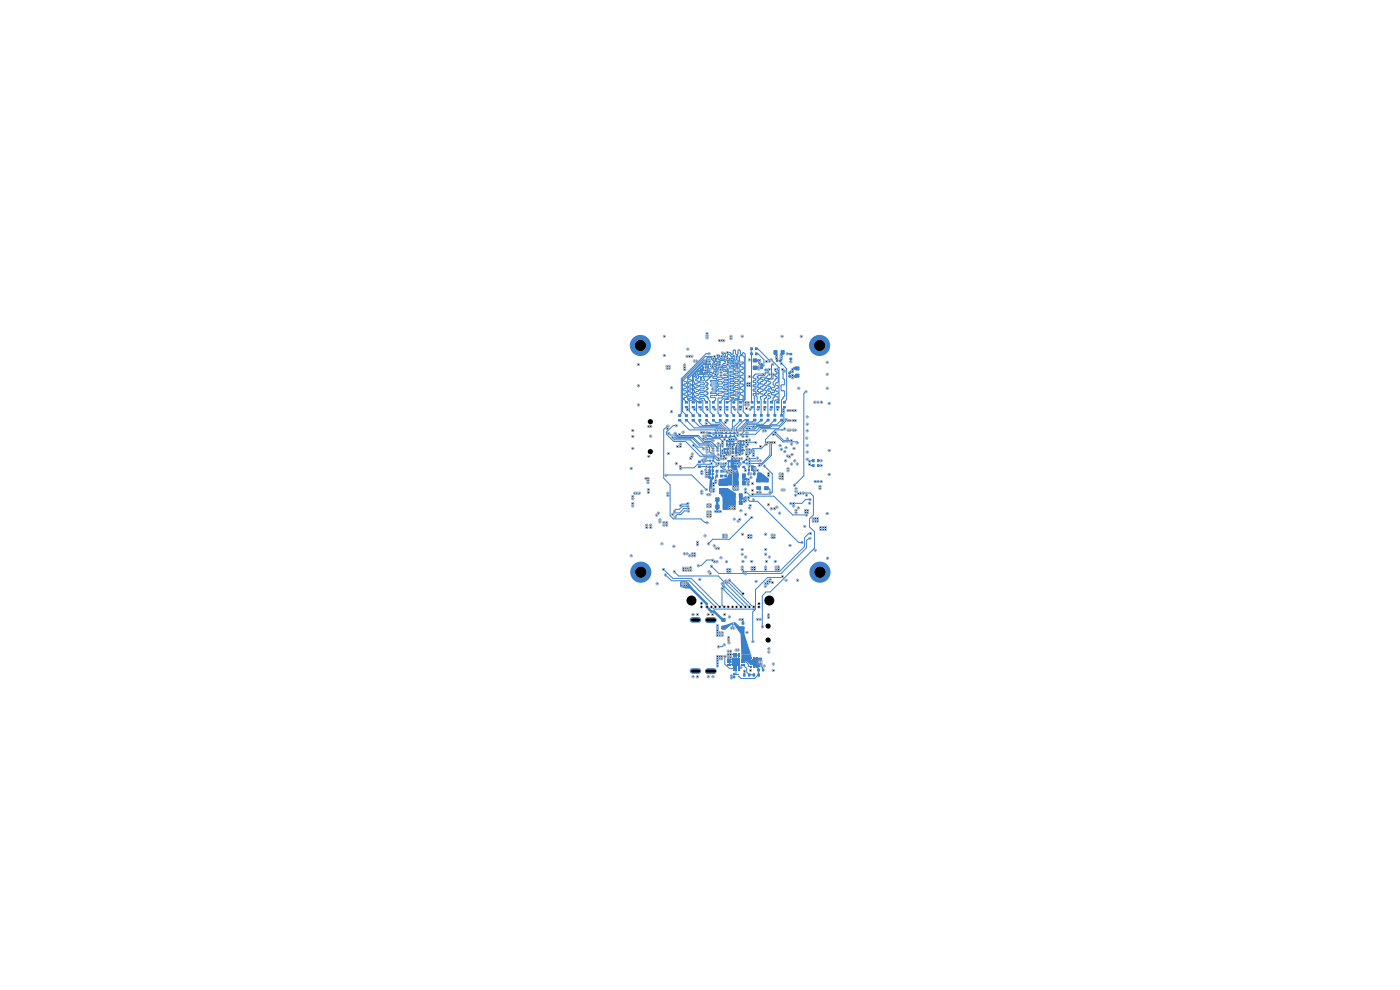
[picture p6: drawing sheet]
<svg xmlns="http://www.w3.org/2000/svg" width="297mm" height="210mm" viewBox="0 0 297 210" stroke-linecap="round" stroke-linejoin="round" font-family="sans-serif">
<g fill="#3b80ca">
<path d="M159.7 139.6h2v1.2l-.4 .4v.3h-1.6z"/>
<path d="M157.3 138.9l2.1-.1v2h-.3l-.7-.5-1-.1-.2-.2z"/>
<path d="M153.1 132.7l2.5-.7v.2l-1.7 1.4-.8-.1z"/>
<path d="M157.1 134.5h.9l1.4 4.3-2.1 .1z"/>
<path d="M155.8 132l1 .8 1.2 .1v1.6h-.9l-1.4-1.9z"/>
<path d="M144.4 123.4h1.5l1 1.4h-1.4l-1.2-.3z"/>
<path d="M151 101.1l.4 .1v.4l-.3 .3-.1 1.3 .1 .3 .4 .1v.7h-1.1l.2-2.6 .2-.1z"/>
<path d="M152.8 103.6l1.6-.1 1.7 1.1v3.6l-2.8-.1v-2.5l-.5-.8z"/>
<path d="M156.2 94.3l.7 .5v-1.1l.4-.1v1.8a.68 .68 0 0 1-.6 .9l-.5-.1v-.2h-.3v-.2h.8l.2 .2v-.9l-.2 .1-.4-.4v1h-.4v-.8z"/>
<path d="M152.4 101.7l1.7-.3 .9-1.6h.3l-.1 3.2h-2.8z"/>
<path d="M155.2 96.7h.4l.7 1-.1 .8 .5 1.8-.1 3.7h-1l-.2-.2 .1-4-.5-.6v-1.5z"/>
<path d="M160.7 100.2h.7l1.6 1.3v.8h-2.5l-.1-.6z"/>
<path d="M154.2 93.5l1.4-.1 .1 .4-1.4 .1z"/>
<path d="M159.5 98.9l.1-.1h.4l.4 .2v1h-.2v.5h-.3v-.6h-.3l-.2-.3 .7-.1v-.4h-.4v.4h-.3z"/>
</g>
<g fill="none" stroke="#3b80ca" stroke-width=".25">
<path d="M149.3 98h.1M149.6 97.8h.1M149.6 97.8h1.1M149.7 97.6l-.4 .4M150.6 92.6h.3l.2 .2h3.7l.2-.2h.8l.4 .3v.4M150.6 99v2.3l-.2-.2h-.6v-.9h.8M151.3 91.9v.2M153.2 91.9h.1M154.2 93.6h1.5M154.5 94.8l-.3-.2v-.3h1.5v.2l-.3 .3M156.2 93.3h.1M156.4 91.8l-5.8 .1"/>
<path d="M157.8 99l.3 .4v.4M157.8 93.5v.9M158.9 98.9v1.5l.2 .1M150.6 100.2h.1M150.6 100.5l-.2 .2h-.6M158.8 100.5h.5M154.5 139.4h.7l1 1M154.7 139.9v1h1l.5-.5M154.7 139.9h1M155 138.8v.6M155.7 139l-.1-.2h-1.1v.9l.2 .2M155.7 139h1v.9l-.5 .5"/>
<path d="M155.7 139v.9M155.7 139.9l.5 .5M156.2 139v1.4M157 131.4h.5M157.4 131.4l.2 .4v.4M154.7 140.4h1.5M155.2 143.4v.4M155.2 143.6l.6 .1M158 142.4h.1M159 143.1h.9M160.2 140.5l.3 .3v.6h-.6v-.6zM160.5 141.4l.4 .4v1.3"/>
<path d="M160.9 143.1h.1M161.6 141.3h.5M161.8 141.3v.8"/>
</g>
<g fill="none" stroke="#3b80ca" stroke-width=".21">
<path d="M146.9 79.7v5l.8 .6v2.1l.7 .7M147.1 79.9v1M159.3 74l.1 1.2M160.3 79.3h1.7M160.4 75h.4l1.3 1.3M160.4 73.9h.3l2.5 2.5M162.3 78.5h.1M162.3 78.5l.7 .3-.1 .2-.4 .1M162.5 79l-.1 .2M163.2 78.3h-.8l-.1 .2M141.7 90.3l-.9 .8v10.3l1.4 1.5v6.5l.6 .7h5.9l.8 .7h.4M141.8 91.9l.4 .4h1.1l.6 .5h3.2l1.3 1.4h1.9l.9 .9"/>
<path d="M142.6 92.8l.5 .5h3.4l1.5 1.5h.9l.4 .4M143.2 92.7l.3 .4h3.5l1.3 1.3 1.9 .1M143.2 91.9l.7 .6h4l1.3 1.4h1.3l.7 .7M143.4 90.3h-.6l-1.4 1.3v.5l1.5 1.5h2.6l3 3.2h2.9l.8 .9h.4l.3-.4M143.6 92.5h.1M144.1 92.1l.3 .3h3.8l1.2 1.2h1.4l.8 .8M144.2 89.2l2 2h5.6M144.5 80.4v7.3l-.3 .4M144.8 80.4v6.9l.8 .8M145 84.7h.1M145 84.6v.1M145 84.7l.6 .6"/>
<path d="M145.2 84.4l-.2 .2M145.5 83.4l-.4 .1-.1 .2 .7 .4M145.6 84.1v.2h-.4M145.6 89.1l1.6 1.7h4.8l.2 .4M145.6 86.3l.2 .6M145.7 83.1l-.2 .3M145.9 80v4.8l.3 .3v2.1l.8 .9M146.2 86.7h.1M146.5 83.1l.1 .3M146.7 83.4l-.6 .4v.2l.5 .1v.4l-.5 .2 .3 .2h.3l.4 .4M147 89.1l1.4 1.4h3.8l.5 .7M147.1 80.6h.1"/>
<path d="M147.1 94.4l2.1 2.1h2.4l.8 .8M147.1 81.6v.3M147.1 86.3l.2 .5M147.1 81.9l.1 .1M147.2 81l.1 .4M147.2 82l.1 .3-.2 .3 .1 .3M147.3 83v.2a.35 .35 0 0 0-.2 .4 .35 .35 0 0 0 .2 .3l-.2 .6 1 .8h.3M147.4 81.4l-.2 .1M147.5 82.4l.2 .2M147.6 84.2v.2l.5 .1 .3 .3 .7 .2v2.3l.8 .8M147.7 84l-.2 .2M147.7 82.6l.5 .2-.1 .2-.5 .2v.2l.6 .3-.1 .2h-.4"/>
<path d="M147.7 80.4l-.1 .1v.2l.5 .1 .1 .2M148 81.3h-.4v.2l.5 .3 .1 .2-.6 .2v.2M148.2 85.3h.1M148.2 81l-.2 .2M148.3 98.9l1.6 .1M148.4 89.1v.6l.6 .6h3.3l.9 .9M148.4 86.3l.3 .2v.3M149 97.5l-.4 .4h-.3M149.3 83.2l-.8 .1v.3l.8 .1 .1 .2-.1 .2h-.8l-.1 .2 .2 .2 .8 .1v.2l.5 .5M149.3 92.5l.7 .6h2.7l.6 .5M149.3 93l.4 .3h1.3l.2 .2M149.5 97.1h1.8"/>
<path d="M149.9 89.1l.9 .9h1.8l1.1 1.2M149.9 86.3v.3l.1 .2M149.9 83.7h.1M149.9 83.1h.1M149.9 83.1l.3 .4M149.9 84.2h.1M149.9 83.7l-.2 .2 .2 .3M149.9 84.1l.3 .2M150.2 83.5l-.3 .2M150.2 94.5h.1M150.2 84.3l.1 .5 .3 .3v2.3l.7 .7M150.2 94.5l.3 .4v.9l.3 .3h.4"/>
<path d="M150.9 83.5h1l.2 .3M150.9 98.3l-.4 .2h-2.5l-.8 .7h-2.6l-.2 .2M151.2 95.1h.1M151.3 89.1l.6 .6h.8l1.5 1.5M151.3 86.3l.3 .5M151.3 97.7l.6 .7M151.6 94.4h.1M151.6 94.4l.3 .3M151.9 94.7h.1M151.9 83.9l-1.1 .1v.3l1 .1v.4l-.5 .5M151.9 82.7l.1 .1M151.9 94.7l.3 .3"/>
<path d="M152 83.8l-.1 .2M152.1 99.9h.1M152.1 82.8l-.2 .3-1.1 .1 .1 .3M152.1 99.9v1l-.3 .3v1.1M152.2 95h.1M152.2 95v.2M152.3 87.6l.4 .5M152.4 98.3v.3l-.4 .4h-.9l.1 2.4-.4 .4v1.8M152.7 89.1l2.1 2.1M152.9 97.3h.1M153 99l.4 .5h.4l.2 .4M153.1 99.9h.4"/>
<path d="M153.3 94.1l-.5 .2 .1 2.5M153.3 95.6l.4-.1v.5l-.4 .1M153.6 96.8h.1M153.6 96.8l.2 .2M153.7 91.2h.1M153.7 87.5l.5 .6M153.8 97h.1M153.8 97l.1 .2M153.8 97.1h.1M153.9 98.3v.4l-.2 .3M154.2 91.2h.1M154.2 89.1l-.4 .5"/>
<path d="M154.4 97.9l.2 1.8M154.7 93.1h.1M154.7 93.1h.8l.1 .5M154.7 93.1l-.5 .5M154.9 94.7h.1M154.9 94.2v1.9M155.1 93.1l-.2 .5M155.1 87.5l.5 .6M155.5 95.9l-.1-1.2h-1v1.3l.2 .4M155.6 93.6h.1M155.6 89.1l-.2 .2v1.6l-.2 .3M156.1 95.3v.6l.5-.3"/>
<path d="M156.3 97.3l.7 .8v.3M156.4 91.8l.1 .5M156.6 94.6h.1M156.6 95.6h.1M156.6 94.1h-.8l-.2 .1M156.6 93.6h.5v.7l-.3 .3h-.2M156.6 95.6l.5-.1v.8l-.2 .1M156.6 94.6v1M156.6 87.5l.5 .6M156.6 93.6h.1M157 98.4h.1M157 98.4l-.3 .2v.4"/>
<path d="M157.1 95.9h.1M157.1 89.1v.1l-1.4 1.3v.7M157.7 87.3l.7 .8M157.7 94.3l-.3 .4v.5l.3 .3-.3 .3v.3M158.3 93.8h.1M158.3 93.8h2M158.3 97.5l-.6 .5M158.4 89.1h-.5l-1.7 1.7v.4M158.9 98.3h.1M158.9 97.3h.1M159.4 85.2l.1 .1M159.5 86.3v.1l-.4 .4"/>
<path d="M159.5 98.9v.8l.5 .5v.3M159.9 84l.2 .1M159.9 83.4l-.1 .2 .1 .3M159.9 81.1l.5 .2-.1 .3-.5 .2v.2l.6 .2-.1 .3-.5 .2v.2l.6 .2-.1 .3-.4 .1M160 89.1l-.4 .4h-1.3l-1.6 1.7M160 84.1v4M160.1 99.1h.1M160.1 99.1v.1M160.1 99.1h-.2l-.4 .4M160.2 80.7h-.4l.1 .5M160.2 93.8h.1M160.5 83.5l-.1 .4 .2 .3v.9l.3 .2"/>
<path d="M160.5 83.6h.4M160.6 81.9v.1M160.6 82.8v.1M160.6 97.1l-.2 .2h-1.5M160.7 82.9l.4 .4M160.7 82l.2 .2M160.9 83.1h.1M160.9 82.6h.1M160.9 81.2h.1M160.9 81.6h.1M160.9 81.2l.1 .2-.1 .2M160.9 83.6h.1"/>
<path d="M160.9 82.1h.1M160.9 82.1l.1 .3M160.9 86.3l-.1 .5M161 83.3l-.1 .3M161.1 82.4l-.4 .4M161.2 97.7l-2.3 .1M161.3 82.3l.2 .2M161.3 83.3l.2 .2M161.3 81.2v.2l.4 .1M161.5 83.6h.3l.1 .2M161.5 82.6h.3l.1 .2M161.5 81l-.2 .2"/>
<path d="M161.5 89.1l-.7 .7h-2.3l-1.4 1.4M161.7 82l-.4 .1v.2M161.7 81.5l.2 .2M161.7 83.1h-.4v.2M161.9 80.7l-.1 .2h-.3M161.9 81.7v.1M161.9 83.8l-.6 .4 .2 .6v3.3M161.9 82.8l-.2 .2M161.9 81.8l-.2 .2M162.1 83.6l.3 .3M162.1 98.8l1.7 1.7v3.9l-.4 .4h-3.8M162.2 82.6l.2 .3"/>
<path d="M162.2 86.3l-.1 .5M162.4 84.4h.1M162.4 83.9h.1M162.4 83.4h.1M162.4 83.4l-.2 .2M162.4 84.4l-.3 .3 .1 .6M162.4 82.3h.1M162.4 82.8h.1M162.4 81.8h.1M162.4 82.3l-.3 .3M162.4 82.8l.2 .3-.2 .3M162.4 83.9l.2 .2"/>
<path d="M162.6 84.2l-.2 .3M162.6 82.1l-.2 .2M162.6 80.9v.1M162.6 82v.1M162.6 84.1v.1M162.9 83.7l.2 .3M162.9 81.7l.1 .2 .4 .1 .1 .1M162.9 89.1l-.9 .9h-3.3l-1 1v.2M163.1 81.5l-.2 .2M163.1 84h.1M163.1 80.9h.1M163.1 81.5h.1"/>
<path d="M163.2 84l.3 .2M163.2 82.5l-.3 .1 .1 .3 .2 .1M163.2 82.9l.3 .2M163.2 90.4h.1M163.2 90.4l-2.6 .1-.5 .5h-1l-.2-.1M163.3 94h.1M163.3 93.8v2.7l-1.7 1.8h-2.7M163.5 82.3l-.3 .2M163.5 84.2l-.1 .2-.5 .3v3.4M163.5 83.1l-.1 .3-.4 .1-.1 .2M163.5 81.2v.1M163.5 82.1v.2"/>
<path d="M163.6 86.3l-.1 .5M163.7 83.7l.1 .1M163.7 82.6l.1 .2M163.7 93.8h.1M163.7 93.7v2.9l-2.2 2-.5 .1M163.8 83.7h.4M163.8 82.7h.4M164 81.5l.4 .5M164 92.1h.1M164 92.1h.4l1.7 1.6h2.8l.2 .2M164.2 83.2l-.5 .1v.4M164.2 84.2l-.2 .2v.5l-.2 .1"/>
<path d="M164.3 82v.2l-.6 .1v.3M164.3 89.1l-1.1 1.2h-2.7l-.5 .5h-.3l-.3-.4h-.6l-.4 .5M164.3 82.9v.2M164.3 83.9v.2M164.4 80.5l-.4 .6M164.4 91.7l1.9 1.8 1.5-.1M164.8 83h.1M165 86.3l-.1 .5M165.1 83.2l-.1 .3-.4 .1-.1 .2 .1 .3 .4 .1 .1 .5-.8 .4v3M165.1 80.6l-.1 .5-.4 .2-.1 .2 .1 .2 .4 .2 .1 .2-.6 .5M165.3 84.9l-.3 .4M165.8 89.1l-1 1h-1.2l-.4 .3"/>
<path d="M165.9 91.2h.1M166.1 87.3l.2 .1v1.9l-1 1h-1.6l-.4 .4h-2.2l-.7 .7h-2.4l-.9 .7M166.1 84.3l-.3 .5v3.3M166.4 90.9l-.3 .3h-1.7l-2 2 .1 1-1 1h-1.8l-.4 .3v.4l-.3 .5h-.7M166.4 86.3l-.3 .6M166.7 88.9v.4l-1.6 1.6h-3.6l-1.2 1.2h-2.6l-.1 .4M170.9 83.1l-.4 .4v17.4l-2 2M171.7 98.5l.3 .2h.5M172.5 97.7h.1M172.5 97.7l-.8 .1M173.5 97.7h.7M173.5 98.7h.7"/>
<path d="M141.2 100.8h5.5l3.1 3M143.1 108.4h.1M145.9 106.8l-.3 .1h-1l-.2 .3M145.9 107.4h-1l-.8 .6h-.8l-.2 .4M146 107.9h-1l-.8 .9h-1.3l-.2 .3M146 108.4h-.8l-.8 .7h-.7l-.5 .5M151.1 118.8h-1.2l-1.1 1.2h-.7M153 100.9h.9M153.9 100.9h.1M158.1 104.4h.2l1 .8h4.9l4 4h2.8M158.8 105.5v.5l.3 .3h1.6l8.7 8.8h.7M159.4 109.7l-4.6 4.7h-3.6l-.9 .9"/>
<path d="M160.7 104.4h.1M161 103.5l.2 .2v.7h-.5M162.6 103.5h.4l.3 .3v.6M170.4 104.6h.1M170.4 104.6h1.5l.7 .6v4l-.9 .9v1.7l1.1 1v3.5l-9.4 9.3h-.9l-.8 .8v6.5M171.8 114.1l-.7 .5v1.6l-5.4 5.5h-13.2l-1.6-1.6M171.8 105.9h-.9l-.8 .9h-1.8M171.9 113.1h-.3l-.9 1v1.8l-5.3 5.3h-7.7M140.7 120.7l2.1 2h3.8l6.1 6M141.1 121.9l1.4 1.3h3.7l5.5 5.5M143 121.2l.9 1h8.5l1.2 1.2v.9l4.5 4.4M150.9 120.1h.1"/>
<path d="M150.9 128.7l.6 .5h8.8M153.2 124.8h.1M153.2 124.8v3.6l.4 .3M153.2 123.8l.1 .5 .3 .3v.5l3.5 3.6M153.6 136.7l-.3 .5h-.9M153.8 139.2v1.7l1 .9h.9M153.9 123.2v.5l5 5M154.4 123.4l5.3 5.3h.2M154.7 123l2.9 2.9M155.1 133.2h.5M155.5 132.4l-.1 .8M155.8 132.1v.3"/>
<path d="M157.6 125.9h.1M158.2 121.7h.1M159.2 139.6v.8M159.8 129.2h.1M159.9 139.6h.5v.5l-.3 .4-.2-.3zM160 129.5h.1M160.3 129.2l-.6 .6v6.3M160.7 131.3h.1M161.7 132.9h.1M166 122.3l-.3 .2h-2.9l-2.5 2.6v4.1M155.8 143l.9 .1M156.1 143.1h.1"/>
<path d="M156.1 141.8v1.3M157.1 141.5l-.1 .3h-.4M157.7 140.9v.2l.7 .7v.8l.5 .5M157.7 140.4h.5l.6 .5v.3l.4 .2M157.9 142.3v.8M160.4 140.1h.6v.5M160.9 143.1l-.8 .8h-2.9l-.5-.5M161 140.6h.1"/>
</g>
<g fill="none" stroke="#3b80ca" stroke-width=".51">
<path d="M160.1 78h1.4M160.1 76.5h1M151.8 108.5h.9M152.2 105.9v2.6M157.1 105.1v1.5M157.1 105.8h1.1M157.7 100.8v1.7M157.7 101.5l.6 .1 .4 .3M158.2 105.6v.5l-.4 .2M158.7 101.7v1.1M144.5 123.6l.1 .5zM144.6 123.6l.2 .2 .3-.2"/>
<path d="M145.1 123.6l.4 .6v-.6l4.4 4.5v.6l1 1h.6l1.8 1.7h.1M145.1 123.6v.6"/>
</g>
<g fill="#3b80ca">
<circle cx="161.1" cy="76.5" r=".25"/>
<circle cx="161.1" cy="77" r=".25"/>
</g>
<path d="M161.1 76.5v.5" fill="none" stroke="#3b80ca" stroke-width=".51"/>
<g fill="none" stroke="#3b80ca" stroke-width=".21">
<path d="M162.1 76.3v1.3M162.3 79.2v.3l-.2 .2M163.2 79.3h.1M163.2 76.4v.1M163.2 79.3l-.6 .7h-1.1M164 79.3v1l-.2 .1h-.7M164.6 79.4l-.2 .3 .5 .4M164.6 78.8h.1M164.7 78.9l.2 .2M164.9 79.2l-.3 .1M164.9 78.2l.2 .2v2.2M165.3 78v6.9"/>
<path d="M166 78.3l.1 .2v1.7M166.9 78.2v6.6l-.5 .5M161.3 80.3l.6 .4M162.1 81.5l.3 .3M162.2 80.5l.2 .2M162.4 81.8l.2 .2M162.4 81.2l-.2 .3M162.4 81.3h.1M162.4 80.7h.1M162.4 80.7l.2 .2M162.6 81l-.2 .3M163.1 80.4h.1"/>
<path d="M163.1 80.4l-.2 .2 .2 .3M163.2 80.9l.3 .3M163.5 81.3l-.3 .2M163.7 80l-.2 .3h-1.1l-.3 .2M163.8 85l-.2 .3M164 81.1v.4M164.2 83.7l.1 .2M164.2 82.7l.1 .2M164.3 83.1l-.1 .1M164.3 84.1l-.1 .1M164.5 82.6l.3 .4M164.9 80.1l-.1 .2-.4 .2"/>
<path d="M164.9 83l.2 .2M165.7 81.9v.9l.6 .1 .2 .2v.8l-.2 .2M165.9 81.7l-.2 .2M166.1 80.2l.2 .2M166.3 84.2l-.2 .1M166.3 80.4l.2 .2v.9l-.2 .1h-.4"/>
</g>
<circle cx="161.5" cy="77.4" r=".25" fill="#3b80ca"/>
<path d="M161.1 77l.4 .4" fill="none" stroke="#3b80ca" stroke-width=".51"/>
<path d="M162.1 77.6l-.6 .4M163.9 77.2l-.2 .3v2.5" fill="none" stroke="#3b80ca" stroke-width=".21"/>
<circle cx="161.5" cy="78" r=".25" fill="#3b80ca"/>
<path d="M161 77.8v.4M164.4 74.7v.3l.3 .3 .2 1.2M166 74.7v.2l-.3 .4v1.1l-.2 .1M168.1 78.4v.4M168.1 79.6v.5M169.1 78.1h-.5l-1.1 1.1M169.1 79.7l-.2 .1h-1.4" fill="none" stroke="#3b80ca" stroke-width=".51"/>
<g fill="none" stroke="#3b80ca" stroke-width=".21">
<path d="M135.3 77.2l.3 .1-.1 .2-.3-.2zM140.8 75.2l.3 .2-.1 .2-.3-.2zM140.8 71.1l.3 .2-.1 .2-.3-.2zM141.4 77.9l.3 .2-.1 .2-.3-.2zM141.4 77.5l.3 .2-.1 .2-.3-.2zM141.8 77.5l.4 .2-.1 .2-.4-.2zM141.8 77.9l.4 .2-.1 .2-.4-.2zM145.1 77.8l.4 .1-.1 .2-.4-.2zM145.1 78.2l.4 .2-.1 .2-.4-.2zM145.1 77.2l.4 .2-.1 .2-.4-.2zM145.7 75.4l.3 .2-.1 .2-.4-.2zM145.8 73.9l.3 .1-.1 .2-.3-.2z"/>
<path d="M146.2 75.4l.3 .2-.1 .2-.3-.2zM146.7 75.4l.3 .2-.1 .2-.3-.2zM147.2 76.4l.3 .2-.1 .2-.3-.2zM147.5 79.3l.7 .3-.3-.5 .4-.5v.7l.3 .1v-1.1l.2-.1 .1 1.2M147.5 79.3h.1M147.5 79.3l.2 .7h-.2l-.3-.3-.1 .2M147.6 76.4l.3 .2-.1 .2-.3-.2zM148.3 79.8h.1M148.9 79.4h.1M149.4 78.6l-.1-.7-.2-.1-.2 1.6M149.4 78.6h.1M149.4 78.6h.3"/>
<path d="M149.4 77.2l.2 .1M149.4 77.2l-2.5 2.5M149.5 76.2l.3 .2-.1 .2-.3-.2zM149.5 76.4h-.2l-4.3 4.3M149.6 77.3l.1 .8M149.6 78.4l.3 .2-.1 .2-.3-.2zM149.7 78.1h.1M149.8 77.3l-.1 .8M149.8 77.1h.1M149.8 77.1h-.5l-3.2 3.1v.3l.5 .2v.2l-.5 .1v.2M149.9 76.6h.1M149.9 71.1l.3 .2-.1 .1-.3-.1z"/>
<path d="M149.9 71.5l.3 .2-.1 .2-.3-.2zM149.9 70.6l.3 .1-.1 .2-.3-.2zM149.9 77.2l.2 .9 .2-.1v-.8l.5 .1v.4l.2 .3h.3l.3-.4v-.3M149.9 77.2h.1M149.9 77.2l-.1 .1M150.3 76.1l.3 .2-.1 .2-.3-.2zM150.3 74.9l.3 .2-.1 .1-.3-.1zM150.4 75h-.6l-5.3 5.4M150.5 78.5l.3 .2-.1 .2-.3-.2zM150.5 76.6l.3 .2-.1 .1-.3-.1zM150.5 78.7a.84 .84 0 0 1-.9 .5l-.1 .3 .8 .1v.3l-1 .1 .1 .7-.8 .1-.2 .1 .2 .3h.8v.4h-.8l-.2 .2 .1 .2h.8l.1 .2-.1 .3h-.8v.3l.8 .1M150.5 77.2h.1"/>
<path d="M150.5 76.7h-.4l-.3 .4M151 79.7h.1M151 79.7l-.4 .2-.1 .3-.6 .5M151.1 77.5l.3 .2-.1 .2-.3-.2zM151.2 79.3l-.2-.3h-.4l-.1 .2 .1 .3 .4 .2M151.3 76h.6l.2 .2M151.3 75.9l.3 .2-.1 .2-.3-.2zM151.4 77h.1M151.4 76.6h.1M151.4 76.6l.1 .1M151.4 77l-.3 .6M151.4 76.6l-.4-.4-.1-.3h-.9l-.1 .6-.2 .3h-.6l-3.2 3.2"/>
<path d="M151.5 75.5l.3 .2-.1 .1-.3-.1zM151.6 76.7l-.2 .3M151.6 75.6h-2l-4.8 4.8M151.6 77.2l.3 .1-.1 .2-.3-.2zM151.6 78.2l.3 .2-.1 .2-.3-.2zM151.6 78.7h-.2v.5l-.2 .1M151.6 78.7l.2 .1M151.6 78.3l-1.3-.1-.2 .2-.1 .6h-.6l-.1 .2v.5l-.4 .2-.1 .6h-.2v-.5l-.2-.2-.2 .1-.1 .4-.4 .1M151.7 79.3l.3 .2-.1 .2-.3-.2zM151.7 79.4l.1 .4-.5 .1-.1 .2 .2 .2h.6l.1 .2M151.7 78.8v.1M151.8 76.5l.1 .2"/>
<path d="M151.8 77.7l.3 .4v.7l-.2 .2-.1-.1M151.9 76.3h.1M151.9 76.3l-.2 .2M151.9 76.6h.1M151.9 76.6h.7l.1 .2M152 77.6l-.1 .1M152 76.2l-.1 .1M152 79.8l.2 .2M152.1 77.1l-.1 .5M152.1 77.1h.1M152.2 77l-.2 .1M152.2 79.5l-.1 .3"/>
<path d="M152.2 75.2l.3 .2-.1 .2-.3-.2zM152.2 75.4h.3M152.3 79.4l-.1 .1M152.5 75.8l-.3 .2 .1 .2h.2M152.5 75.4h.2l-.2 .4M152.5 75.4h.1M152.5 76.2l.2 .3h.9l.2 .2M152.5 72.1l.3 .2-.1 .2-.3-.2zM152.6 77.2l.3 .1-.1 .2-.3-.2zM152.7 77.3l-.3 .1-.1 .2h.8l.2 .2M152.7 76.8h.1M152.7 76.8l-.1 .2h-.4"/>
<path d="M152.8 78.3l.3 .1-.1 .2-.3-.2zM152.8 78.4h.4l.4 .4h.7l.1 .4M152.9 79.4l.3 .2-.1 .2-.4-.2zM152.9 78.9l.3 .1-.1 .2-.4-.2zM153 75.5l.3 .2-.1 .1-.3-.1zM153 72.1l.3 .2-.1 .2-.3-.2zM153.1 75.6l.5-.1 .2 .4-.8 .1-.1 .2 1.4 .2 .1 .6 .2-.1v-.7h.2l.1 1 .2-.1v-.6l.2-.1 .1 .6 .1 .1M153.1 75.6h.1M153.2 74.7l.3 .2-.1 .2-.3-.2zM153.3 77.8h.1M153.3 77.8l-.2 .2h-.8v1.4M153.3 74.8l.1 .4 .1-.1"/>
<path d="M153.4 72.1l.4 .2-.2 .2-.3-.2zM153.5 79.5h.1M153.5 79.5l.2 .2h.6M153.6 75v.1M153.7 77.1l-.3 .1v.3l.7 .1M153.8 74.9l.1 .1 .1 .6h.3v-.3l.5-.1 .3 .4M153.8 74.9l-.2 .1M153.8 77.1l-.1 .1M153.8 76.7h.1M153.8 76.7v.4M153.9 77.9h-.5l-.1 .3 .7 .5h.6v6l-.8 .1-.1 .2v2.5M154.1 77.8l-.2 .1"/>
<path d="M154.1 77.6v.2M154.2 74.6l.3 .2-.1 .2-.3-.2zM154.2 78.1l.3 .2-.1 .2-.3-.2zM154.3 79.3h-.6l-.2 .2M154.3 79.7l.1 .1M154.3 74.8h.6l.1 .2M154.3 74.8h.1M154.3 78.2h1.2M154.3 75.9l.3 .2-.1 .2-.3-.2zM154.3 77.2l.3 .1-.1 .2-.3-.2zM154.4 77.3h.1M154.4 77.3l.1 .2"/>
<path d="M154.4 76h1.1l.1 .7 .2 .1h1.8l.1 .2M154.4 79.8v.1M154.4 79.9l-.1 .2M154.4 79.2l-.1 .1M154.5 77.5h.1M154.5 77.5l.2 .3M154.7 77.8l.2 .1M154.9 79.7h.1M154.9 79.7l.8 .3v.2l-.8 .2M154.9 77.9h.1M154.9 79l.1 .1M155 71.7l.3 .1-.1 .2-.3-.2z"/>
<path d="M155 71.1l.3 .2-.1 .2-.3-.2zM155 79.1h.5l.2 .2-.8 .4M155.1 77.8l-.2 .1M155.1 75.6l.3 .2M155.1 75.6h.1M155.3 77.5h.1M155.3 77.5l-.2 .3M155.3 77.5l.2 .1M155.5 77.6v.3h1l.1 .2-.2 .2M155.5 75.6l.1-.2 .2 .1 .1 .8M155.5 77.6h.1M155.5 75.6h.1"/>
<path d="M155.5 75.6l-.1 .1M155.5 78.2h.1M155.5 78.2l.2 .2v.3h-.7l-.1 .3M155.5 77.1h.1M155.5 77l.2 .1M155.7 77.6l.1 .1M155.7 77.1v.5M155.8 77.7h.1M155.8 76.3l.2 .1M155.9 78.5v.2h.5M156 78.3l-.2 .2M156 78.2h.4"/>
<path d="M156.3 77.7l-.1-.6h-.2l-.2 .6M156.3 77.7h.1M156.4 79.5l.2 .3-.1 .2h-.5l-.1 .2v.2l.7 .1v.3l-.2 .2M156.4 79.2h-.4l-.1 .1v.2l.5 .1M156.4 78.7l.2 .2-.2 .3M156.4 75.4h.1M156.4 75.4l.2 .2v.9l.2 .1M156.4 75.4l-.2 .2v.8l-.2 .1M156.5 77.6l-.1 .1M156.6 77.1h-.1v.5M156.6 77.1h.1M156.6 77.1l.2 .1"/>
<path d="M156.8 74.3l-.2 .1-.1 .7h-.4l-.1-.7-.1-.1h-.3l-.1 .8-.2 .1-.2-.2M156.8 74.2l.3 .2v.7l.2 .1 .2-.2M156.8 77.2h.1M156.8 77.2v7.2l-1.2 .9M156.9 76.5v-1l.7-.1 .3 .4v8.9l-.6 .6h-.2M156.9 76.5l-.1 .1M157.2 79.6l-.1 .1v.4l.4 .1M157.2 78.4l-.2 .3 .2 .3M157.2 77.3l-.2 .2 .2 .3M157.2 79l.4 .1 .1 .2-.1 .2-.4 .1M157.2 77.2h.3M157.2 77.8h.3"/>
<path d="M157.3 71.1l.4 .2-.2 .2-.3-.2zM157.5 77.9h.1v.4l-.4 .1M157.6 75l.1-.2 .4 .3v9.7l-.4 .4v2.1M157.7 77h.1M157.7 77l-.2 .2M158.1 75.7h.1M158.9 76.1l.3 .2-.1 .2-.3-.2zM158.9 79.7l.3 .2-.1 .2-.3-.2zM159.4 75.2v10M159.9 79.8l-.1 .1v.3l.5 .2M160.1 79.6l-.2 .1M160.3 79.3l-.3 .3"/>
<path d="M160.6 79.9h.1M160.6 79.9v.1M160.9 79.7h.1M160.9 79.7l-.3 .2M160.9 79.7h1.2M160.9 78.1l.3 .2-.1 .2-.3-.2zM160.9 77.7l.3 .2-.1 .1-.3-.1zM161.1 76.8l.3 .2-.1 .2-.3-.2zM161.1 76.3l.3 .2-.1 .2-.3-.2zM161.9 79.2l.3 .2-.1 .2-.3-.2zM162.5 76.5l.3 .2-.1 .2-.3-.2zM163.1 78.2l.3 .2-.1 .2-.3-.2z"/>
<path d="M163.1 79.2l.3 .2-.1 .2-.3-.2zM163.1 76.4l.3 .2-.1 .2-.3-.2zM163.5 76.1l.3 .2-.1 .2-.3-.2zM163.6 76.3l1.7 1.7M163.9 77.1l.3 .2-.1 .2-.4-.2zM163.9 79.2l.4 .2-.2 .2-.3-.2zM164.4 78.2l.3 .2-.1 .2-.3-.2zM164.4 78.6h.1M164.4 78.3v.4l.2 .1M164.6 75.3l.3 .2-.1 .2-.3-.2zM164.6 75.8l.3 .2-.1 .2-.3-.2zM164.9 79.1v.1"/>
<path d="M164.9 78.1l.3 .2-.1 .2-.3-.2zM165.6 75.7l.4 .2-.2 .2-.3-.2zM165.6 75.3l.4 .2-.2 .2-.3-.2zM165.6 76.9l.4 .2-.2 .2-.3-.2zM165.7 77.1l1.2 1.1M165.8 71.1l.3 .2-.1 .2-.3-.2zM165.9 78.2l.3 .2-.1 .2-.3-.2zM166.4 78.5l.3 .2-.1 .2-.3-.2zM166.9 74.9l.3 .2-.1 .1-.3-.1zM167 75h.1M167 75h.7M167.7 76.6l.3 .2-.1 .1-.3-.1z"/>
<path d="M167.7 76.7h.1M167.7 76v.7M168 78.3l.3 .1-.1 .2-.3-.2zM168 78.7l.3 .2-.1 .2-.3-.2zM168 80l.3 .1-.1 .2-.3-.2zM168 79.4l.3 .2-.1 .2-.3-.2zM169.9 71.1l.3 .2-.1 .2-.3-.2zM175.4 76.7l.3 .1-.1 .2-.3-.2zM175.4 79.2l.3 .2-.1 .2-.3-.2zM133.8 99.2l.3 .2-.1 .1-.3-.1zM134.1 94.9l.4 .2-.2 .2-.3-.2zM134.1 92.4l.4 .2-.2 .2-.3-.2z"/>
<path d="M134.1 91.1l.4 .2-.2 .2-.3-.2zM135.3 81.6l.3 .2-.1 .2-.3-.2zM135.3 85.7l.3 .2-.1 .2-.3-.2zM137.5 96.6l.3 .2-.1 .2-.3-.2zM137.5 90.3l.3 .2-.1 .2-.3-.2zM138 92.3l.3 .2-.1 .2-.4-.2zM138 90.3l.3 .2-.1 .2-.4-.2zM141.5 90.8l.3 .2-.1 .2-.3-.2zM141.6 90.2l.3 .2-.1 .2-.3-.2zM141.7 96l.3 .2-.1 .2-.3-.2zM141.8 91.7l.3 .2-.1 .2-.3-.2zM142.4 87.2l.3 .1-.1 .2-.4-.2z"/>
<path d="M142.4 82.1l.3 .2-.1 .1-.4-.1zM142.5 92.7l.3 .1-.1 .2-.3-.2zM143.1 92.6l.3 .2-.1 .1-.3-.1zM143.1 91.7l.3 .2-.1 .2-.3-.2zM143.4 98.2l.3 .1-.1 .2-.3-.2zM143.4 90.1l.3 .2-.1 .2-.3-.2zM143.6 94.5l.3 .2-.1 .2-.3-.2zM144 92l.4 .2-.1 .2-.4-.2zM144.2 94.5l.3 .2-.1 .2-.3-.2zM144.2 98.7l.3 .2-.1 .2-.3-.2zM144.2 94l.3 .2-.1 .2-.3-.2zM144.3 99.3l.3 .1-.1 .2-.3-.2z"/>
<path d="M144.8 91.5l.3 .2-.1 .1-.3-.1zM145 80.7l.2 .2M145.2 80.9l.4 .1v.2M145.5 81.9l.2 .2M145.5 81.5l-.5 .1 .1 .2 .4 .1M145.6 82.1v.2l-.6 .3 .1 .2 .5 .1v.2M145.7 81.2l-.2 .2M145.7 86.7l.4 .2-.2 .2-.3-.2zM146 81.2l.2 .2M146.2 81.5l.4 .1v.2l-.5 .2v.3l.5 .2v.2l-.5 .2v.2h.4M146.4 97.1l.3 .1-.1 .2-.3-.2zM146.7 96.6l.3 .2-.1 .2-.3-.2z"/>
<path d="M146.8 96.1l.3 .2-.1 .2-.4-.2zM147 94.3l.3 .2-.1 .1-.3-.1zM147.1 80.9l.1 .2M147.2 81.5l-.1 .1M147.2 82.9l.1 .1M147.3 86.6l.3 .2-.1 .2-.3-.2zM148.2 80.1h.1M148.6 86.6l.3 .2-.1 .2-.3-.2zM148.7 91.6l.3 .1-.1 .2-.3-.2zM148.8 99.9l.3 .1-.1 .2-.3-.2zM149 97.4l.3 .2-.1 .2-.4-.2zM149.2 97.8l.3 .2-.1 .2-.3-.2z"/>
<path d="M149.2 95l.3 .2-.1 .2-.3-.2zM149.2 91.6l.3 .1-.1 .2-.3-.2zM149.2 92.3l.3 .2-.1 .2-.3-.2zM149.2 92.8l.3 .2-.1 .2-.3-.2zM149.3 82.9l.1 .1M149.4 83l-.1 .2M149.5 97l.3 .2-.1 .1-.3-.1zM149.6 97.4l.3 .2-.1 .2-.3-.2zM149.6 99.5l.3 .2-.1 .2-.3-.2zM149.7 89.7l.3 .2-.1 .2-.3-.2zM149.8 98.8l.3 .2-.1 .2-.3-.2zM149.9 94.7l.3 .2-.1 .2-.3-.2z"/>
<path d="M149.9 95.2l.3 .2-.1 .2-.3-.2zM149.9 95.7l.3 .2-.1 .2-.3-.2zM149.9 92.1l.3 .2-.1 .2-.3-.2zM149.9 91.6l.3 .2-.1 .2-.3-.2zM149.9 82.6h.1M149.9 82.6l-.2 .3 .2 .3M149.9 82.1h.1M149.9 82.1l.3 .4M149.9 81.2h.1M149.9 81.2l.3 .2M149.9 80.6l-.2 .3 .2 .3M149.9 81.7h.1"/>
<path d="M149.9 81.7l-.2 .3 .2 .2M149.9 80.7h.1M150 86.6l.3 .2-.1 .2-.3-.2zM150.2 82.5l-.3 .2M150.2 81.4l-.3 .3M150.5 80.1h.1M150.8 98.2l.3 .1-.1 .2-.3-.2zM151.2 95.4l.3 .2-.1 .2-.4-.2zM151.2 93.3l.3 .2-.1 .2-.4-.2zM151.2 96l.3 .1-.1 .2-.4-.2zM151.2 94.4l.3 .2-.1 .2-.4-.2zM151.2 94.9l.3 .2-.1 .2-.4-.2z"/>
<path d="M151.2 91.9l.4 .2-.2 .2-.3-.2zM151.2 97l.4 .2-.2 .1-.3-.1zM151.6 86.6l.3 .2-.1 .2-.3-.2zM151.8 91l.3 .2-.1 .2-.4-.2zM151.8 98.2l.4 .2-.2 .2-.3-.2zM152.1 80.5l-.1 .1-1.2 .1-.1 .2 .2 .1 1.3 .1v.2l-.1 .2h-1.2l-.2 .1 .2 .3h1.2v.4h-.9l-.2 .2 .2 .2h.7M152.2 80l1 .1 .1 .2-.2 .2M152.2 91l.3 .2-.1 .2-.3-.2zM152.2 95.4l.3 .2-.1 .2-.3-.2zM152.2 95l.3 .2-.1 .2-.3-.2zM152.3 96.3l.3 .2-.1 .2-.3-.2zM152.3 94.4l.3 .2-.1 .2-.3-.2z"/>
<path d="M152.3 93.9l.3 .2-.1 .2-.3-.2zM152.3 82.7l.2 .2M152.3 83.7l.1 .2h.7l.2 .2-.1 .3h-.7l-.2 .2v3M152.3 98.2l.4 .1-.2 .2-.3-.2zM152.3 97.1l.4 .2-.2 .2-.3-.2zM152.5 83h.6l.2 .2-.2 .2-.8 .1v.2M152.5 92.1l.3 .2-.1 .2-.3-.2zM152.7 91l.3 .2-.1 .2-.3-.2zM152.7 86.3l.1 .5M152.8 86.6l.3 .2-.1 .2-.3-.2zM152.9 97.1l.3 .2-.1 .2-.4-.2zM152.9 98.2l.3 .2-.1 .2-.4-.2z"/>
<path d="M153.1 82.5h-.6l-.2 .2M153.1 81l.1 .1v.3l-.7 .1-.2 .1 .1 .3 .8 .1v.4h-.1M153.1 80.5h-.6l-.2 .2 .2 .2h.6M153.1 91l.3 .2-.1 .2-.3-.2zM153.2 93.9l.3 .2-.1 .2-.3-.2zM153.2 93.4l.3 .2-.1 .2-.3-.2zM153.2 94.4l.3 .2-.1 .2-.3-.2zM153.2 95.4l.3 .2-.1 .2-.3-.2zM153.2 96l.3 .1-.1 .2-.3-.2zM153.4 98.2l.3 .2-.1 .2-.3-.2zM153.4 97.1l.3 .2-.1 .2-.3-.2zM153.4 99.8l.4 .2-.2 .1-.3-.1z"/>
<path d="M153.5 82.4l.2 .2h.6M153.5 80.2l.2 .2h.6l.1 .2-.1 .1M153.5 81.8l.2 .1M153.6 93l.3 .2-.1 .2-.3-.2zM153.6 91l.3 .2-.1 .2-.3-.2zM153.7 82.3l-.2 .1M153.7 80.1l-.2 .1M153.7 81.9h.6M153.7 82.3h.6M153.7 80.1h.6M153.8 89.4l.3 .2-.1 .2-.3-.2zM153.9 98.2l.3 .1-.1 .2-.3-.2z"/>
<path d="M153.9 97.1l.3 .1-.1 .2-.3-.2zM154 99.8l.3 .2-.1 .1-.4-.1zM154 96.3l.4 .2-.2 .2-.3-.2zM154.1 91l.3 .2-.1 .2-.3-.2zM154.1 86.6l.3 .2-.1 .2-.3-.2zM154.2 86.3h.1M154.2 86.3v.5M154.3 82.7l.1 .1M154.3 81.9l.1 .1M154.3 83.7h-.6l-.2 .2 .2 .3h.6v.4h-.9l-.7 .7M154.3 80.8h-.6l-.2 .2 .2 .2h.6l.1 .2M154.4 82.8l-.1 .2h-.6l-.2 .1 .2 .3h.6l.1 .2-.1 .1"/>
<path d="M154.4 83.6h.1M154.4 80.6h.1M154.4 82v.1M154.4 94.6l.3 .2-.1 .2-.3-.2zM154.4 81.4l-.8 .2-.1 .2M154.4 82.1l-.1 .2M154.5 99.6l.4 .2-.1 .2-.4-.2zM154.5 96.3l.4 .2-.1 .2-.4-.2zM154.6 93l.3 .2-.1 .2-.3-.2zM154.7 91l.3 .2-.1 .2-.3-.2zM154.8 95.5l.3 .2-.1 .2-.3-.2zM154.8 96l.3 .1-.1 .2-.3-.2z"/>
<path d="M154.8 94.6l.3 .2-.1 .2-.3-.2zM154.8 95l.3 .2-.1 .2-.3-.2zM154.9 82.6h.1M154.9 83.3l.1 .3h.7v.2M154.9 82.6l.8 .4v.2l-.8 .1M154.9 80.4l.1 .2 .7 .1v.2M154.9 82l.1 .1M155 82h.5l.2 .3-.8 .3M155.1 93l.3 .2-.1 .2-.4-.2zM155.1 99.6l.3 .2-.1 .2-.4-.2zM155.1 91l.4 .2-.2 .2-.3-.2zM155.3 96.6l.3 .2-.1 .2-.3-.2z"/>
<path d="M155.3 94.6l.3 .2-.1 .2-.3-.2zM155.5 80.9h-.5l-.1 .2 .1 .3h.5M155.5 83.9h-.5l-.1 .2 .1 .2h.5M155.5 84.3l.2 .1M155.5 81.3l.2 .2M155.6 93.1l.3 .2-.1 .2-.3-.2zM155.6 99.8l.3 .2-.1 .1-.3-.1zM155.6 86.3h.1M155.6 86.3l.3 .5M155.6 91l.4 .2-.1 .2-.4-.2zM155.6 97.1l.4 .2-.1 .2-.4-.2zM155.7 83.8l-.2 .2"/>
<path d="M155.7 80.9l-.2 .1M155.7 81.5v.2h-.7l-.1 .3M155.7 84.4l-.4 .2-.7 .7h-.4M155.8 86.6l.3 .2-.1 .2-.3-.2zM155.8 98.2l.3 .1-.1 .2-.3-.2zM155.9 82.9v.2h.5M156 82.7l-.2 .2M156 82.6h.4M156.1 96.4l.3 .2-.1 .2-.3-.2zM156.1 93.1l.3 .2-.1 .2-.3-.2zM156.1 99.8l.3 .2-.1 .1-.3-.1zM156.2 91l.3 .2-.1 .2-.4-.2z"/>
<path d="M156.2 97.1l.4 .2-.2 .2-.3-.2zM156.3 84.6h.1M156.3 84.6h-.3l-.2 .2h-.4l-.3 .3v2.4M156.3 91.6l.3 .2-.1 .2-.3-.2zM156.3 98.2l.3 .1-.1 .2-.3-.2zM156.4 84l.2 .3-.3 .3M156.4 83.6h-.4l-.1 .1v.2l.5 .1M156.4 83.1l.2 .2-.2 .3M156.4 80.9h-.4l-.1 .2v.2l.5 .1M156.4 81.8h-.4l-.1 .2v.2h.5M156.4 82.2l.2 .3-.2 .2M156.4 81.3l.2 .3-.2 .2"/>
<path d="M156.4 92.1l.3 .2-.1 .2-.3-.2zM156.5 95.4l.3 .2-.1 .2-.3-.2zM156.5 94.4l.3 .2-.1 .2-.3-.2zM156.5 94.9l.3 .1-.1 .2-.3-.2zM156.5 93.9l.3 .2-.1 .2-.3-.2zM156.5 93.4l.3 .2-.1 .2-.3-.2zM156.7 91l.3 .2-.1 .2-.3-.2zM156.7 97.1l.4 .2-.1 .2-.4-.2zM156.8 96.2l.3 .2-.1 .2-.3-.2zM156.9 86.6l.3 .2-.1 .2-.3-.2zM156.9 98.2l.3 .2-.1 .2-.3-.2zM157.1 86.3l-.1 .5"/>
<path d="M157.1 92l.3 .2-.1 .2-.3-.2zM157.1 91l.3 .2-.1 .2-.3-.2zM157.2 82.1l-.2 .2 .2 .3M157.2 83.3l-.2 .3 .2 .2M157.2 81.5h.4v.4l-.1 .1M157.2 83.8l.4 .1 .1 .7-.2 .2h-.8l-.1 .2v2.5M157.2 82.6h.3M157.2 82h.3M157.3 97.1l.3 .2-.1 .2-.4-.2zM157.3 96l.4 .1-.2 .2-.3-.2zM157.3 94.8l.4 .2-.2 .1-.3-.1zM157.5 80.9h-.4v.4l.1 .1"/>
<path d="M157.5 82.7l.2 .2-.1 .2-.4 .1M157.5 80.2l.2 .2-.2 .4M157.5 92.4l.3 .2-.1 .2-.3-.2zM157.6 91l.3 .2-.1 .2-.3-.2zM158 99.6l.3 .2-.1 .2-.3-.2zM158.1 85.7l.3 .2-.1 .2-.3-.2zM158.1 85.2l.3 .2-.1 .2-.3-.2zM158.2 94.5l.3 .2-.1 .2-.3-.2zM158.3 96.2l.3 .2-.1 .2-.3-.2zM158.3 93.7l.3 .2-.1 .1-.3-.1zM158.3 93.2l.3 .2-.1 .2-.3-.2zM158.3 97.3l.3 .2-.1 .2-.3-.2z"/>
<path d="M158.3 86.5l.3 .2-.1 .1-.3-.1zM158.4 95.1l.3 .2-.1 .2-.4-.2zM158.4 95.7l.3 .2-.1 .2-.4-.2zM158.4 90.7l.3 .2-.1 .2-.4-.2zM158.4 91.6l.3 .2-.1 .2-.4-.2zM158.4 92.4l.3 .2-.1 .2-.4-.2zM158.4 98.2l.3 .1-.1 .2-.4-.2zM158.4 96.6l.4 .2-.2 .2-.3-.2zM158.5 94.1l.3 .2-.1 .2-.3-.2zM158.5 81.1l.3 .2-.1 .2-.3-.2zM158.5 81.6l.3 .2-.1 .1-.3-.1zM158.6 85.2l.3 .2-.1 .2-.3-.2z"/>
<path d="M158.6 85.7l.3 .2-.1 .2-.3-.2zM158.9 95.7l.3 .2-.1 .2-.3-.2zM158.9 95.2l.3 .2-.1 .2-.3-.2zM158.9 93.2l.3 .1-.1 .2-.3-.2zM158.9 90.7l.3 .2-.1 .2-.3-.2zM158.9 98.7l.3 .2-.1 .1-.3-.1zM158.9 97.6l.3 .2-.1 .2-.3-.2zM158.9 97.1l.3 .2-.1 .2-.3-.2zM158.9 98.2l.3 .1-.1 .2-.3-.2zM158.9 81.1l.4 .2-.1 .2-.4-.2zM158.9 81.6l.4 .2-.1 .1-.4-.1zM159 86.6l.3 .2-.1 .2-.3-.2z"/>
<path d="M159.7 96l.3 .1-.1 .2-.3-.2zM159.7 95.4l.3 .2-.1 .2-.3-.2zM159.7 96.5l.3 .2-.1 .1-.3-.1zM159.8 90.3l.3 .2-.1 .2-.3-.2zM160 99.1l.4 .2-.1 .2-.4-.2zM160 99.6l.4 .2-.1 .2-.4-.2zM160.2 93.7l.3 .2-.1 .1-.3-.1zM160.4 80.4l-.2 .3M160.6 97l.3 .2-.1 .1-.4-.1zM160.6 80.9l.3 .3M160.6 99.6l.4 .2-.2 .2-.3-.2zM160.7 80l.4 .4"/>
<path d="M160.7 86.6l.3 .2-.1 .2-.3-.2zM160.9 80.2h.1M160.9 80.7h.1M160.9 80.6l-.2 .3M160.9 81.6l-.3 .3M161 98.6l.3 .2-.1 .2-.3-.2zM161 80.4l-.1 .3M161.2 97.6l.3 .2-.1 .1-.4-.1zM161.2 94.5l.3 .2-.1 .2-.3-.2zM161.3 80.2h.1M161.3 80.2v.1M161.5 80l-.2 .2"/>
<path d="M161.8 91.2l.3 .2-.1 .2-.3-.2zM162.1 86.6l.3 .2-.1 .2-.3-.2zM162.1 98.7l.3 .2-.1 .1-.3-.1zM162.3 91.2l.3 .2-.1 .2-.4-.2zM162.4 94.1l.3 .2-.1 .2-.3-.2zM162.8 93.7l.3 .2-.1 .1-.4-.1zM163.3 93.7l.3 .2-.1 .1-.3-.1zM163.4 86.6l.3 .2-.1 .2-.3-.2zM163.7 93.7l.3 .2-.1 .1-.3-.1zM163.9 92l.4 .2-.2 .2-.3-.2zM164.2 93.7l.3 .2-.1 .1-.3-.1zM164.4 91.6l.3 .1-.1 .2-.3-.2z"/>
<path d="M164.9 86.6l.3 .2-.1 .2-.3-.2zM165.4 94.3l.3 .2-.1 .2-.3-.2zM165.6 95.1l.4 .2-.2 .2-.3-.2zM166.1 87.2l.3 .1-.1 .2-.3-.2zM166.1 86.7l.3 .2-.1 .2-.3-.2zM166.3 90.8l.3 .2-.1 .2-.3-.2zM166.4 95.6l.3 .2-.1 .2-.3-.2zM166.6 97.6l.3 .2-.1 .1-.3-.1zM166.7 94.8l.3 .2-.1 .1-.4-.1zM166.7 88.8l.3 .1-.1 .2-.4-.2zM166.9 92.9l.3 .2-.1 .2-.3-.2zM167 96.5l.3 .2-.1 .2-.3-.2z"/>
<path d="M167.1 91l.3 .2-.1 .2-.3-.2zM167.1 86.9l.3 .2-.1 .2-.3-.2zM167.1 89l.3 .2-.1 .2-.3-.2zM167.1 99.3l.3 .1-.1 .2-.3-.2zM167.1 99.7l.3 .2-.1 .2-.3-.2zM167.4 96.7l.3 .2-.1 .2-.3-.2zM167.5 91l.3 .2-.1 .2-.3-.2zM167.5 86.9l.3 .2-.1 .2-.3-.2zM167.5 89l.3 .2-.1 .2-.3-.2zM167.8 93.2l.3 .2-.1 .2-.4-.2zM167.8 94l.4 .2-.2 .2-.3-.2zM167.8 98.2l.4 .2-.2 .2-.3-.2z"/>
<path d="M167.9 96.2l.3 .2-.1 .2-.3-.2zM168.1 86.9l.3 .2-.1 .2-.3-.2zM168.2 91l.3 .2-.1 .2-.3-.2zM168.2 89l.3 .2-.1 .2-.3-.2zM168.3 94.9l.4 .2-.1 .2-.4-.2zM168.5 97.6l.3 .2-.1 .1-.3-.1zM168.6 91l.3 .2-.1 .2-.3-.2zM168.6 89l.3 .2-.1 .2-.3-.2zM168.6 86.9l.3 .2-.1 .2-.3-.2zM169 93.8l.3 .1-.1 .2-.3-.2zM169 98.2l.3 .2-.1 .2-.3-.2zM169.4 82.2l.3 .1-.1 .2-.3-.2z"/>
<path d="M170.9 82.9l.3 .2-.1 .2-.3-.2zM171.1 92.7l.3 .2-.1 .2-.4-.2zM171.1 97.2l.4 .2-.2 .2-.3-.2zM171.1 95.7l.4 .2-.2 .2-.3-.2zM171.1 94.3l.4 .2-.2 .1-.3-.1zM171.1 91.2l.4 .2-.2 .2-.3-.2zM171.1 88.3l.4 .1-.2 .2-.3-.2zM171.1 89.8l.4 .2-.2 .2-.3-.2zM171.6 97.6l.4 .2-.1 .2-.4-.2zM171.6 98.3l.4 .2-.1 .2-.4-.2zM172.7 85.1l.4 .2-.1 .2-.4-.2zM173.4 85.1l.3 .2-.1 .2-.3-.2z"/>
<path d="M174.1 97.6l.3 .2-.1 .1-.3-.1zM174.1 98.6l.3 .2-.1 .2-.3-.2zM174.2 85.1l.3 .2-.1 .2-.3-.2zM175.4 82.2l.3 .1-.1 .2-.3-.2zM175.8 95.4l.3 .2-.1 .1-.3-.1zM175.8 85.4l.3 .2-.1 .1-.3-.1zM133.8 117.7l.3 .2-.1 .2-.3-.2zM134.1 105.1l.4 .2-.2 .2-.3-.2zM134.1 105.6l.4 .2-.2 .2-.3-.2zM134.1 107.1l.4 .2-.2 .2-.3-.2zM134.1 106.6l.4 .2-.2 .2-.3-.2zM134.6 104.4l.3 .2-.1 .2-.3-.2z"/>
<path d="M135 104.4l.3 .2-.1 .2-.3-.2zM135.5 104.4l.3 .2-.1 .2-.3-.2zM136.9 101.3l.3 .2-.1 .2-.3-.2zM137.1 111.2l.3 .2-.1 .2-.3-.2zM137.1 111.7l.3 .2-.1 .2-.3-.2zM137.4 101.3l.3 .2-.1 .2-.4-.2zM137.4 102.2l.3 .2-.1 .2-.4-.2zM137.4 101.7l.3 .2-.1 .2-.4-.2zM137.4 104.3l.4 .1-.2 .2-.3-.2zM137.4 103.7l.4 .1-.2 .2-.3-.2zM138 111.2l.3 .2-.1 .2-.4-.2zM138 111.7l.3 .2-.1 .2-.4-.2z"/>
<path d="M139.2 109.1l.3 .2-.1 .2-.3-.2zM139.6 108.7l.3 .1-.1 .2-.3-.2zM139.9 110.1l.3 .2-.1 .2-.3-.2zM139.9 110.5l.3 .2-.1 .2-.3-.2zM140.3 115.2l.3 .2-.1 .2-.3-.2zM140.7 111.2l.4 .2-.2 .2-.3-.2zM140.7 110.7l.4 .2-.2 .2-.3-.2zM141.2 100.6l.3 .2-.1 .2-.3-.2zM141.3 110.7l.4 .2-.2 .2-.3-.2zM141.3 111.2l.4 .2-.2 .2-.3-.2zM141.6 104.9l.3 .2-.1 .2-.3-.2zM141.6 104.4l.3 .2-.1 .2-.3-.2z"/>
<path d="M142.6 108.9l.3 .2-.1 .2-.3-.2zM142.9 115.7l.3 .2-.1 .2-.3-.2zM143 108.2l.3 .2-.1 .2-.3-.2zM143.1 109.5l.3 .2-.1 .2-.3-.2zM144.3 107l.3 .2-.1 .2-.3-.2zM145.1 117.3l.3 .2-.1 .2-.3-.2zM145.7 117.3l.3 .2-.1 .2-.4-.2zM145.8 107.2l.3 .2-.1 .2-.3-.2zM145.8 106.6l.3 .2-.1 .2-.3-.2zM145.9 107.7l.3 .2-.1 .2-.3-.2zM145.9 108.2l.3 .2-.1 .2-.3-.2zM146.2 117.7l.4 .2-.1 .2-.4-.2z"/>
<path d="M146.8 117.7l.3 .2-.1 .2-.4-.2zM146.8 117.3l.3 .2-.1 .2-.4-.2zM147.3 117.7l.3 .2-.1 .2-.3-.2zM147.3 117.3l.3 .2-.1 .2-.3-.2zM147.9 114.8l.3 .2-.1 .2-.4-.2zM147.9 115.3l.3 .2-.1 .2-.4-.2zM148 119.8l.3 .2-.1 .2-.3-.2zM148.8 100.3l.3 .2-.1 .1-.3-.1zM148.8 104l.3 .2-.1 .2-.3-.2zM148.8 104.4l.3 .2-.1 .2-.3-.2zM149.5 113.5l.3 .2-.1 .2-.3-.2zM149.7 101l.3 .1-.1 .2-.3-.2z"/>
<path d="M149.7 100.5l.3 .2-.1 .2-.3-.2zM149.7 100l.3 .2-.1 .2-.3-.2zM149.7 103.7l.3 .1-.1 .2-.3-.2zM149.9 110.7l.3 .2-.1 .2-.3-.2zM150.1 104.8l.3 .1-.1 .2-.4-.2zM150.1 109.3l.3 .2-.1 .2-.4-.2zM150.1 108.9l.3 .2-.1 .2-.4-.2zM150.1 106.9l.3 .2-.1 .2-.4-.2zM150.1 107.3l.3 .2-.1 .2-.4-.2zM150.1 108.4l.3 .2-.1 .2-.4-.2zM150.2 115.2l.3 .2-.1 .2-.3-.2zM150.5 104.8l.3 .1-.1 .2-.3-.2z"/>
<path d="M150.6 108.9l.3 .2-.1 .2-.3-.2zM150.6 109.3l.3 .2-.1 .2-.3-.2zM150.6 107.3l.3 .2-.1 .2-.3-.2zM150.6 106.9l.3 .2-.1 .2-.3-.2zM150.6 108.4l.3 .2-.1 .2-.3-.2zM150.7 103.5l.3 .2-.1 .2-.3-.2zM150.7 104l.3 .2-.1 .2-.3-.2zM150.8 119.9l.3 .2-.1 .2-.3-.2zM151.1 118.6l.3 .2-.1 .2-.3-.2zM151.2 102.4l.4 .2-.2 .2-.3-.2zM151.2 102.8l.4 .2-.2 .2-.3-.2zM151.2 103.6l.4 .2-.2 .2-.3-.2z"/>
<path d="M151.2 104l.4 .2-.2 .2-.3-.2zM151.4 115.6l.3 .2-.1 .2-.3-.2zM151.5 119l.3 .2-.1 .2-.3-.2zM151.8 102.1l.3 .2-.1 .2-.4-.2zM151.8 101.7l.3 .2-.1 .2-.4-.2zM151.8 108.3l.3 .2-.1 .2-.4-.2zM151.8 116.1l.4 .2-.2 .2-.3-.2zM152 119l.3 .2-.1 .2-.3-.2zM152.2 108.3l.3 .2-.1 .2-.3-.2zM152.3 116.1l.4 .2-.2 .2-.3-.2zM152.7 108.3l.3 .2-.1 .2-.3-.2zM152.9 118.1l.3 .2-.1 .2-.4-.2z"/>
<path d="M153.4 113.7l.3 .2-.1 .2-.3-.2zM153.4 113.3l.3 .2-.1 .2-.3-.2zM154 113.3l.3 .2-.1 .2-.4-.2zM154 113.7l.3 .2-.1 .2-.4-.2zM154 119l.4 .2-.2 .2-.3-.2zM154.3 100.1l.3 .2-.1 .2-.3-.2zM154.7 107.7l.3 .2-.1 .2-.3-.2zM154.7 107.3l.3 .2-.1 .2-.3-.2zM155.1 100.1l.3 .2-.1 .2-.4-.2zM155.2 107.3l.3 .2-.1 .2-.3-.2zM155.2 107.7l.3 .2-.1 .2-.3-.2zM155.5 103.1l.3 .2-.1 .1-.3-.1z"/>
<path d="M155.6 103.6l.3 .2-.1 .2-.3-.2zM155.6 109.9l.4 .2-.1 .2-.4-.2zM155.7 107.3l.3 .2-.1 .2-.3-.2zM155.7 107.7l.3 .2-.1 .2-.3-.2zM156 103.6l.3 .2-.1 .2-.3-.2zM156 103.1l.3 .2-.1 .1-.3-.1zM156.4 103.1l.3 .2-.1 .1-.3-.1zM156.4 103.6l.3 .2-.1 .2-.3-.2zM156.5 110.3l.3 .2-.1 .2-.3-.2zM156.8 110l.3 .2-.1 .2-.3-.2zM157.1 108.1l.3 .2-.1 .2-.3-.2zM157.3 116.4l.4 .1-.2 .2-.3-.2z"/>
<path d="M157.3 117.4l.4 .2-.2 .2-.3-.2zM157.4 113.1l.3 .2-.1 .2-.3-.2zM157.5 118.9l.3 .2-.1 .2-.3-.2zM157.8 106.2l.3 .2-.1 .2-.3-.2zM158 103.6l.3 .2-.1 .2-.3-.2zM158 104.3l.3 .1-.1 .2-.3-.2zM158.1 118l.3 .2-.1 .1-.3-.1zM158.1 108.9l.3 .2-.1 .2-.3-.2zM158.1 105.4l.3 .2-.1 .2-.3-.2zM158.1 105.9l.3 .2-.1 .2-.3-.2zM158.6 102.6l.3 .2-.1 .2-.3-.2zM158.6 101.5l.3 .2-.1 .2-.3-.2z"/>
<path d="M158.6 102.1l.3 .1-.1 .2-.3-.2zM158.7 100.4l.3 .1-.1 .2-.3-.2zM158.7 113.4l.3 .2-.1 .2-.3-.2zM158.7 113.8l.3 .2-.1 .2-.3-.2zM158.7 105.4l.3 .1-.1 .2-.3-.2zM158.9 107.6l.4 .1-.1 .2-.4-.2zM159 107l.3 .2-.1 .2-.3-.2zM159.2 100.4l.3 .1-.1 .2-.3-.2zM159.2 101.1l.3 .2-.1 .2-.3-.2zM159.2 113.4l.3 .2-.1 .2-.3-.2zM159.2 113.8l.3 .2-.1 .2-.3-.2zM159.4 118.9l.3 .2-.1 .2-.3-.2z"/>
<path d="M159.4 109.6l.3 .2-.1 .2-.3-.2zM159.5 103.8l.4 .2-.2 .2-.3-.2zM159.5 102.4l.4 .2-.2 .2-.3-.2zM159.5 104.7l.4 .2-.2 .2-.3-.2zM159.7 105.9l.3 .1-.1 .2-.3-.2zM160.6 104.3l.4 .1-.2 .2-.3-.2zM161.2 104.3l.3 .1-.1 .2-.4-.2zM162.3 116.4l.3 .1-.1 .2-.3-.2zM162.3 117.4l.3 .2-.1 .2-.3-.2zM162.3 113.1l.3 .2-.1 .2-.3-.2zM162.5 118.9l.3 .2-.1 .2-.3-.2zM162.9 106.9l.3 .2-.1 .2-.3-.2z"/>
<path d="M162.9 100.3l.3 .2-.1 .1-.3-.1zM162.9 100.7l.3 .2-.1 .2-.3-.2zM163.1 118l.3 .2-.1 .1-.3-.1zM163.3 104.3l.3 .1-.1 .2-.3-.2zM163.5 107.7l.3 .2-.1 .2-.3-.2zM163.7 113.8l.3 .2-.1 .2-.3-.2zM163.7 113.3l.3 .2-.1 .2-.3-.2zM164.1 113.3l.3 .2-.1 .2-.3-.2zM164.1 113.8l.3 .2-.1 .2-.3-.2zM164.2 107.7l.3 .2-.1 .2-.3-.2zM164.4 118.9l.3 .2-.1 .2-.3-.2zM164.7 107.4l.3 .2-.1 .2-.3-.2z"/>
<path d="M165.3 108.7l.3 .1-.1 .2-.3-.2zM165.4 100.4l.3 .1-.1 .2-.3-.2zM165.4 100.9l.3 .2-.1 .1-.3-.1zM165.4 101.3l.3 .2-.1 .2-.3-.2zM165.8 103.7l.3 .2-.1 .2-.3-.2zM165.9 100.4l.3 .1-.1 .2-.3-.2zM165.9 101.4l.3 .2-.1 .2-.3-.2zM165.9 100.9l.3 .2-.1 .1-.3-.1zM166.2 103.7l.3 .2-.1 .2-.3-.2zM167.5 115.5l.3 .2-.1 .2-.3-.2zM167.7 106.6l.3 .2-.1 .2-.3-.2zM168.3 107.1l.3 .2-.1 .2-.3-.2z"/>
<path d="M168.3 106.6l.3 .2-.1 .2-.3-.2zM168.4 102.7l.3 .2-.1 .2-.3-.2zM168.7 104.8l.3 .2-.1 .2-.3-.2zM168.8 104l.3 .2-.1 .2-.3-.2zM168.8 108.1l.3 .2-.1 .1-.3-.1zM168.8 108.6l.3 .2-.1 .1-.3-.1zM168.8 103.5l.3 .2-.1 .2-.3-.2zM169.3 104.5l.3 .2-.1 .2-.3-.2zM169.3 107.6l.3 .1-.1 .2-.3-.2zM169.7 104.4l.3 .2-.1 .2-.3-.2zM170 114.9l.4 .2-.2 .2-.3-.2zM170.3 104.4l.3 .2-.1 .2-.3-.2z"/>
<path d="M170.6 111.4l.3 .2-.1 .2-.3-.2zM170.8 108.5l.3 .2-.1 .2-.3-.2zM170.8 108.1l.3 .2-.1 .1-.3-.1zM171 109.1l.3 .2-.1 .2-.3-.2zM171 104.8l.3 .2-.1 .2-.3-.2zM171.2 108.1l.3 .2-.1 .1-.3-.1zM171.2 108.5l.3 .2-.1 .2-.3-.2zM171.6 106.5l.4 .2-.1 .2-.4-.2zM171.7 114l.3 .2-.1 .2-.3-.2zM171.7 105.8l.3 .2-.1 .2-.3-.2zM171.8 113l.3 .2-.1 .1-.3-.1zM172.4 110.3l.3 .2-.1 .2-.3-.2z"/>
<path d="M172.4 109.8l.3 .2-.1 .2-.3-.2zM172.8 116.5l.3 .2-.1 .2-.3-.2zM172.8 102l.3 .2-.1 .1-.3-.1zM172.9 109.8l.3 .2-.1 .2-.3-.2zM172.9 110.3l.3 .2-.1 .2-.3-.2zM173.3 110.3l.4 .2-.2 .2-.3-.2zM173.3 109.8l.4 .2-.2 .2-.3-.2zM173.4 102l.3 .2-.1 .1-.3-.1zM173.9 103.4l.3 .2-.1 .2-.4-.2zM173.9 103l.3 .2-.1 .2-.4-.2zM174 111.7l.3 .2-.1 .2-.3-.2zM174 112.1l.3 .2-.1 .2-.3-.2z"/>
<path d="M174.1 102l.3 .2-.1 .1-.3-.1zM174.5 112.1l.3 .2-.1 .2-.3-.2zM174.5 111.7l.3 .2-.1 .2-.3-.2zM175 111.7l.3 .2-.1 .2-.3-.2zM175 112.1l.3 .2-.1 .2-.3-.2zM175.4 108.7l.3 .2-.1 .2-.3-.2zM175.5 118.2l.3 .2-.1 .2-.4-.2zM175.8 100.4l.3 .2-.1 .2-.3-.2zM139.3 123.6l.3 .2-.1 .2-.3-.2zM140.7 120.6l.3 .2-.1 .2-.3-.2zM141.1 121.8l.3 .2-.1 .2-.3-.2zM142.9 121.1l.4 .2-.1 .2-.4-.2z"/>
<path d="M144.6 124l.3 .2-.1 .2-.4-.2zM144.6 123.5l.3 .2-.1 .1-.4-.1zM144.9 120.8l.3 .2-.1 .1-.3-.1zM144.9 120.3l.3 .2-.1 .2-.3-.2zM145.1 123.5l.3 .2-.1 .1-.3-.1zM145.1 124l.3 .2-.1 .2-.3-.2zM145.4 120.8l.3 .2-.1 .1-.3-.1zM145.4 120.3l.3 .2-.1 .2-.3-.2zM145.5 124l.3 .2-.1 .2-.3-.2zM145.5 123.5l.3 .2-.1 .1-.3-.1zM145.8 120.3l.3 .2-.1 .2-.3-.2zM145.9 120.8l.3 .2-.1 .1-.3-.1z"/>
<path d="M146.4 120.3l.3 .1-.1 .2-.3-.2zM146.4 120.8l.3 .2-.1 .1-.3-.1zM146.9 130.2l.3 .1-.1 .2-.3-.2zM147.9 130.2l.3 .1-.1 .2-.4-.2zM148.4 122.7l.3 .2-.1 .2-.3-.2zM148.7 127.8l.3 .2-.1 .2-.3-.2zM148.7 128.6l.3 .1-.1 .2-.3-.2zM149.9 128.6l.3 .1-.1 .2-.3-.2zM150.1 130.2l.4 .1-.2 .2-.3-.2zM150.3 121.1l.3 .2-.1 .2-.3-.2zM150.6 121.4l.3 .2-.1 .2-.3-.2zM150.8 128.6l.3 .1-.1 .2-.3-.2z"/>
<path d="M151.1 130.2l.3 .1-.1 .2-.3-.2zM151.7 128.6l.3 .1-.1 .2-.3-.2zM152.1 140l.3 .2-.1 .2-.3-.2zM152.1 132.5l.3 .2-.1 .2-.3-.2zM152.1 133.5l.3 .2-.1 .2-.3-.2zM152.1 133l.3 .2-.1 .2-.3-.2zM152.1 134.1l.3 .1-.1 .2-.3-.2zM152.1 139.1l.3 .1-.1 .2-.3-.2zM152.1 139.6l.3 .1-.1 .2-.3-.2zM152.1 134.6l.3 .2-.1 .1-.3-.1zM152.3 137l.4 .2-.2 .2-.3-.2zM152.6 139.1l.3 .1-.1 .2-.3-.2z"/>
<path d="M152.6 139.6l.3 .1-.1 .2-.3-.2zM152.6 134.6l.3 .2-.1 .1-.3-.1zM152.6 134.1l.3 .1-.1 .2-.3-.2zM152.6 128.6l.3 .1-.1 .2-.3-.2zM153 139.1l.3 .1-.1 .2-.3-.2zM153 139.6l.3 .1-.1 .2-.3-.2zM153.1 134.6l.3 .2-.1 .1-.3-.1zM153.1 134.1l.3 .1-.1 .2-.3-.2zM153.1 123.6l.3 .2-.1 .2-.3-.2zM153.1 124.7l.3 .1-.1 .2-.3-.2zM153.5 136.6l.3 .2-.1 .2-.3-.2zM153.5 128.6l.3 .1-.1 .2-.3-.2z"/>
<path d="M153.6 130.2l.3 .1-.1 .2-.3-.2zM153.7 139.1l.3 .1-.1 .2-.3-.2zM153.9 123l.3 .2-.1 .2-.3-.2zM154.3 123.3l.3 .2-.1 .2-.3-.2zM154.3 120.6l.3 .2-.1 .2-.3-.2zM154.3 121l.3 .2-.1 .2-.3-.2zM154.4 139.2l.3 .2-.1 .2-.3-.2zM154.4 138.6l.3 .2-.1 .2-.3-.2zM154.4 128.6l.3 .1-.1 .2-.3-.2zM154.4 138l.3 .1-.1 .2-.3-.2zM154.5 135.6l.3 .2-.1 .2-.3-.2zM154.5 135.1l.3 .2-.1 .1-.3-.1z"/>
<path d="M154.5 136.2l.4 .2-.1 .1-.4-.1zM154.6 130.7l.3 .2-.1 .1-.3-.1zM154.6 122.9l.3 .2-.1 .2-.3-.2zM154.7 121l.3 .2-.1 .2-.3-.2zM154.7 120.6l.3 .2-.1 .2-.3-.2zM154.9 138.6l.3 .2-.1 .2-.3-.2zM154.9 138l.3 .1-.1 .2-.3-.2zM154.9 139.2l.3 .2-.1 .2-.3-.2zM155.1 133l.3 .2-.1 .2-.4-.2zM155.3 128.6l.3 .1-.1 .2-.3-.2zM155.6 133l.3 .2-.1 .2-.3-.2zM156.1 137.7l.3 .2-.1 .2-.3-.2z"/>
<path d="M156.2 128.6l.3 .1-.1 .2-.4-.2zM156.5 137.7l.3 .2-.1 .2-.3-.2zM156.9 131.3l.3 .1-.1 .2-.3-.2zM157.1 128.6l.3 .1-.1 .2-.3-.2zM157.3 120.6l.4 .2-.2 .2-.3-.2zM157.3 120.1l.4 .2-.2 .2-.3-.2zM157.4 131.3l.3 .1-.1 .2-.3-.2zM157.5 125.8l.3 .1-.1 .2-.3-.2zM157.6 121.1l.3 .2-.1 .2-.3-.2zM158 128.6l.3 .1-.1 .2-.3-.2zM158.1 121.5l.3 .2-.1 .2-.3-.2zM158.4 134l.3 .2-.1 .1-.4-.1z"/>
<path d="M158.9 128.6l.3 .1-.1 .2-.3-.2zM159.5 120.6l.3 .2-.1 .2-.4-.2zM159.5 120.2l.3 .2-.1 .1-.4-.1zM159.6 135.9l.3 .2-.1 .2-.3-.2zM159.8 128.6l.3 .1-.1 .2-.3-.2zM160 120.2l.3 .2-.1 .1-.3-.1zM160 120.6l.3 .2-.1 .2-.3-.2zM160.3 123.1l.3 .2-.1 .2-.3-.2zM160.6 131.2l.4 .2-.2 .2-.3-.2zM160.9 140l.3 .2-.1 .2-.3-.2zM160.9 127.9l.3 .2-.1 .2-.3-.2zM160.9 128.6l.3 .1-.1 .2-.3-.2z"/>
<path d="M161.2 131.2l.3 .2-.1 .2-.4-.2zM161.3 140l.3 .2-.1 .2-.3-.2zM161.7 132.8l.3 .2-.1 .2-.4-.2zM162.3 124.1l.3 .2-.1 .2-.4-.2zM162.3 123.6l.3 .2-.1 .2-.4-.2zM162.3 120.6l.3 .2-.1 .2-.3-.2zM162.3 120.1l.3 .2-.1 .2-.3-.2zM162.8 123.6l.3 .2-.1 .2-.4-.2zM162.8 123.2l.3 .2-.1 .2-.4-.2zM162.9 130.8l.3 .1-.1 .2-.3-.2zM162.9 130.2l.3 .2-.1 .2-.3-.2zM163 137.4l.3 .2-.1 .2-.3-.2z"/>
<path d="M163 138.1l.3 .2-.1 .2-.3-.2zM163.2 123.2l.3 .2-.1 .2-.3-.2zM163.3 122.8l.3 .2-.1 .2-.3-.2zM163.8 123.4l.3 .2-.1 .2-.3-.2zM164.5 120.1l.4 .2-.2 .2-.3-.2zM164.5 120.6l.4 .2-.2 .2-.3-.2zM165 120.6l.4 .2-.2 .2-.3-.2zM165 120.1l.4 .2-.2 .2-.3-.2zM165.9 122.1l.3 .2-.1 .2-.3-.2zM166.7 122.9l.3 .2-.1 .2-.4-.2zM169.1 122.9l.3 .2-.1 .2-.3-.2zM146.9 143.4l.3 .2-.1 .1-.3-.1z"/>
<path d="M147.9 143.4l.3 .2-.1 .1-.4-.1zM150.1 143.4l.4 .2-.2 .1-.3-.1zM151.2 143.4l.3 .2-.1 .1-.4-.1zM152.1 141.1l.3 .2-.1 .2-.3-.2zM152.1 140.5l.3 .2-.1 .2-.3-.2zM155.1 143.6l.3 .2-.1 .2-.4-.2zM155.1 143.2l.3 .2-.1 .2-.4-.2zM157.1 141.3l.3 .2-.1 .2-.3-.2zM157.8 142.2l.4 .2-.1 .2-.4-.2zM159.1 142l.3 .2-.1 .2-.3-.2zM160.9 140.5l.3 .2-.1 .2-.3-.2zM161.3 140.5l.3 .2-.1 .2-.3-.2z"/>
<path d="M161.5 141.1l.3 .2-.1 .2-.3-.2zM162 141.1l.3 .2-.1 .2-.3-.2zM163.9 142l.4 .2-.2 .2-.3-.2zM163.9 140.7l.4 .1-.2 .2-.3-.2z"/>
</g>
<g fill="#3b80ca">
<path d="M165.4 76.5h.3v.2h-.3z"/>
<circle cx="173.9" cy="73.3" r="2.24"/>
</g>
<path d="M165.4 76.5h.2v.1h-.2z" fill="none" stroke="#3b80ca" stroke-width=".21"/>
<path d="M164.3 74.5h.4v.5h-.4z" fill="#3b80ca"/>
<path d="M164.3 74.5h.4v.5h-.4z" fill="none" stroke="#3b80ca" stroke-width=".42"/>
<path d="M165.8 74.5h.4v.5h-.4z" fill="#3b80ca"/>
<path d="M165.8 74.5h.4v.5h-.4z" fill="none" stroke="#3b80ca" stroke-width=".42"/>
<path d="M167.6 75h.3v.2h-.3z" fill="#3b80ca"/>
<path d="M167.6 75h.3v.2h-.3z" fill="none" stroke="#3b80ca" stroke-width=".25"/>
<path d="M167.6 76h.3v.2h-.3z" fill="#3b80ca"/>
<path d="M167.6 76h.3v.2h-.3z" fill="none" stroke="#3b80ca" stroke-width=".25"/>
<path d="M168.9 77.9h.5v.5h-.5z" fill="#3b80ca"/>
<path d="M168.9 77.9h.5v.5h-.5z" fill="none" stroke="#3b80ca" stroke-width=".42"/>
<path d="M164.8 85.2h.4v.3h-.4z" fill="#3b80ca"/>
<path d="M164.8 85.2h.4v.3h-.4z" fill="none" stroke="#3b80ca" stroke-width=".25"/>
<path d="M167.4 79h.2v.4h-.2z" fill="#3b80ca"/>
<path d="M167.4 79h.2v.3h-.2z" fill="none" stroke="#3b80ca" stroke-width=".21"/>
<path d="M167.4 79.7h.2v.3h-.2z" fill="#3b80ca"/>
<path d="M167.4 79.7h.2v.2h-.2z" fill="none" stroke="#3b80ca" stroke-width=".21"/>
<path d="M163.5 85.2h.4v.3h-.4z" fill="#3b80ca"/>
<path d="M163.5 85.2h.4v.3h-.4z" fill="none" stroke="#3b80ca" stroke-width=".25"/>
<path d="M166.2 85.2h.4v.3h-.4z" fill="#3b80ca"/>
<path d="M166.2 85.2h.4v.3h-.4z" fill="none" stroke="#3b80ca" stroke-width=".25"/>
<path d="M168.9 79.5h.5v.4h-.5z" fill="#3b80ca"/>
<path d="M168.9 79.5h.5v.4h-.5z" fill="none" stroke="#3b80ca" stroke-width=".42"/>
<path d="M162.1 85.2h.3v.3h-.3z" fill="#3b80ca"/>
<path d="M162.1 85.2h.3v.3h-.3z" fill="none" stroke="#3b80ca" stroke-width=".25"/>
<path d="M160.7 85.2h.4v.3h-.4z" fill="#3b80ca"/>
<path d="M160.7 85.2h.4v.3h-.4z" fill="none" stroke="#3b80ca" stroke-width=".25"/>
<path d="M160.7 86.2h.4v.3h-.4z" fill="#3b80ca"/>
<path d="M160.7 86.2h.4v.3h-.4z" fill="none" stroke="#3b80ca" stroke-width=".25"/>
<path d="M159.4 85.2h.3v.3h-.3z" fill="#3b80ca"/>
<path d="M159.4 85.2h.3v.3h-.3z" fill="none" stroke="#3b80ca" stroke-width=".25"/>
<path d="M159.4 86.2h.3v.3h-.3z" fill="#3b80ca"/>
<path d="M159.4 86.2h.3v.3h-.3z" fill="none" stroke="#3b80ca" stroke-width=".25"/>
<path d="M162.1 86.2h.3v.3h-.3z" fill="#3b80ca"/>
<path d="M162.1 86.2h.3v.3h-.3z" fill="none" stroke="#3b80ca" stroke-width=".25"/>
<path d="M164.8 86.2h.4v.3h-.4z" fill="#3b80ca"/>
<path d="M164.8 86.2h.4v.3h-.4z" fill="none" stroke="#3b80ca" stroke-width=".25"/>
<path d="M163.5 86.2h.4v.3h-.4z" fill="#3b80ca"/>
<path d="M163.5 86.2h.4v.3h-.4z" fill="none" stroke="#3b80ca" stroke-width=".25"/>
<path d="M162.8 87.9h.3v.4h-.3z" fill="#3b80ca"/>
<path d="M162.8 87.9h.3v.4h-.3z" fill="none" stroke="#3b80ca" stroke-width=".25"/>
<path d="M162.8 88.9h.3v.4h-.3z" fill="#3b80ca"/>
<path d="M162.8 88.9h.3v.4h-.3z" fill="none" stroke="#3b80ca" stroke-width=".25"/>
<path d="M164.8 76.5h.3v.2h-.3z" fill="#3b80ca"/>
<path d="M164.8 76.5h.2v.1h-.2z" fill="none" stroke="#3b80ca" stroke-width=".21"/>
<path d="M161.5 77.3h.3v.2h-.3z" fill="#3b80ca"/>
<path d="M161.5 77.2h.2v.3h-.2z" fill="none" stroke="#3b80ca" stroke-width=".21"/>
<path d="M161.5 77.9h.3v.3h-.3z" fill="#3b80ca"/>
<path d="M161.5 77.9h.2v.3h-.2z" fill="none" stroke="#3b80ca" stroke-width=".21"/>
<path d="M159.9 77.8h.5v.5h-.5z" fill="#3b80ca"/>
<path d="M159.9 77.8h.5v.5h-.5z" fill="none" stroke="#3b80ca" stroke-width=".42"/>
<path d="M159.9 87.9h.4v.4h-.4z" fill="#3b80ca"/>
<path d="M159.9 87.9h.4v.4h-.4z" fill="none" stroke="#3b80ca" stroke-width=".25"/>
<path d="M159.9 88.9h.4v.4h-.4z" fill="#3b80ca"/>
<path d="M159.9 88.9h.4v.4h-.4z" fill="none" stroke="#3b80ca" stroke-width=".25"/>
<path d="M161.3 87.9h.4v.4h-.4z" fill="#3b80ca"/>
<path d="M161.3 87.9h.4v.4h-.4z" fill="none" stroke="#3b80ca" stroke-width=".25"/>
<path d="M161.3 88.9h.4v.4h-.4z" fill="#3b80ca"/>
<path d="M161.3 88.9h.4v.4h-.4z" fill="none" stroke="#3b80ca" stroke-width=".25"/>
<path d="M165.7 87.9h.3v.4h-.3z" fill="#3b80ca"/>
<path d="M165.7 87.9h.3v.4h-.3z" fill="none" stroke="#3b80ca" stroke-width=".25"/>
<path d="M165.7 88.9h.3v.4h-.3z" fill="#3b80ca"/>
<path d="M165.7 88.9h.3v.4h-.3z" fill="none" stroke="#3b80ca" stroke-width=".25"/>
<path d="M164.2 87.9h.4v.4h-.4z" fill="#3b80ca"/>
<path d="M164.2 87.9h.4v.4h-.4z" fill="none" stroke="#3b80ca" stroke-width=".25"/>
<path d="M164.2 88.9h.4v.4h-.4z" fill="#3b80ca"/>
<path d="M164.2 88.9h.4v.4h-.4z" fill="none" stroke="#3b80ca" stroke-width=".25"/>
<path d="M166.2 86.2h.4v.3h-.4z" fill="#3b80ca"/>
<path d="M166.2 86.2h.4v.3h-.4z" fill="none" stroke="#3b80ca" stroke-width=".25"/>
<path d="M159.9 76.2h.5v.5h-.5z" fill="#3b80ca"/>
<path d="M159.9 76.2h.5v.5h-.5z" fill="none" stroke="#3b80ca" stroke-width=".42"/>
<path d="M160.3 74.9h.3v.3h-.3z" fill="#3b80ca"/>
<path d="M160.3 74.9h.3v.3h-.3z" fill="none" stroke="#3b80ca" stroke-width=".25"/>
<path d="M159.3 74.9h.3v.3h-.3z" fill="#3b80ca"/>
<path d="M159.3 74.9h.3v.3h-.3z" fill="none" stroke="#3b80ca" stroke-width=".25"/>
<path d="M160.3 73.8h.3v.3h-.3z" fill="#3b80ca"/>
<path d="M160.3 73.8h.3v.3h-.3z" fill="none" stroke="#3b80ca" stroke-width=".25"/>
<path d="M159.3 73.8h.3v.3h-.3z" fill="#3b80ca"/>
<path d="M159.3 73.8h.3v.3h-.3z" fill="none" stroke="#3b80ca" stroke-width=".25"/>
<g fill="#3b80ca">
<circle cx="174" cy="121.4" r="2.24"/>
<circle cx="135.9" cy="121.4" r="2.24"/>
</g>
<path d="M150.2 131.5h1.2" fill="none" stroke="#3b80ca" stroke-width="1.3"/>
<path d="M146.9 131.5h1.3" fill="none" stroke="#3b80ca" stroke-width="1.2"/>
<path d="M150.4 101.2h.3v.3h-.3z" fill="#3b80ca"/>
<path d="M150.4 101.2h.2v.2h-.2z" fill="none" stroke="#3b80ca" stroke-width=".21"/>
<path d="M151.1 101.2h.2v.3h-.2z" fill="#3b80ca"/>
<path d="M151 101.2h.3v.2h-.3z" fill="none" stroke="#3b80ca" stroke-width=".21"/>
<path d="M151.9 100.8h.3v.3h-.3z" fill="#3b80ca"/>
<path d="M151.9 100.8h.3v.3h-.3z" fill="none" stroke="#3b80ca" stroke-width=".25"/>
<path d="M150.4 99.7h.3v.3h-.3z" fill="#3b80ca"/>
<path d="M150.4 99.7h.2v.2h-.2z" fill="none" stroke="#3b80ca" stroke-width=".21"/>
<path d="M151.1 99.7h.2v.3h-.2z" fill="#3b80ca"/>
<path d="M151 99.7h.3v.2h-.3z" fill="none" stroke="#3b80ca" stroke-width=".21"/>
<path d="M148.2 98.9h.4v.2h-.4z" fill="#3b80ca"/>
<path d="M148.2 98.9h.4v.2h-.4z" fill="none" stroke="#3b80ca" stroke-width=".25"/>
<path d="M153.5 105.7h.5v.5h-.5z" fill="#3b80ca"/>
<path d="M153.5 105.7h.5v.5h-.5z" fill="none" stroke="#3b80ca" stroke-width=".42"/>
<path d="M151.9 105.7h.5v.5h-.5z" fill="#3b80ca"/>
<path d="M151.9 105.7h.5v.5h-.5z" fill="none" stroke="#3b80ca" stroke-width=".42"/>
<g fill="#3b80ca">
<path d="M152.7 103.6h1.8v1.2h-1.8z"/>
<path d="M153.5 107.2h.5v.5h-.5z"/>
</g>
<path d="M153.5 107.2h.5v.5h-.5z" fill="none" stroke="#3b80ca" stroke-width=".42"/>
<path d="M151.9 107.2h.5v.5h-.5z" fill="#3b80ca"/>
<path d="M151.9 107.2h.5v.5h-.5z" fill="none" stroke="#3b80ca" stroke-width=".42"/>
<g fill="#3b80ca">
<path d="M145.4 85.2h.4v.3h-.4z"/>
<circle cx="135.9" cy="73.3" r="2.24"/>
</g>
<path d="M145.4 85.2h.4v.3h-.4z" fill="none" stroke="#3b80ca" stroke-width=".25"/>
<path d="M144 88h.4v.3h-.4z" fill="#3b80ca"/>
<path d="M144 88h.4v.3h-.4z" fill="none" stroke="#3b80ca" stroke-width=".25"/>
<path d="M144 89h.4v.3h-.4z" fill="#3b80ca"/>
<path d="M144 89h.4v.3h-.4z" fill="none" stroke="#3b80ca" stroke-width=".25"/>
<path d="M145.4 88h.4v.3h-.4z" fill="#3b80ca"/>
<path d="M145.4 88h.4v.3h-.4z" fill="none" stroke="#3b80ca" stroke-width=".25"/>
<path d="M145.4 89h.4v.3h-.4z" fill="#3b80ca"/>
<path d="M145.4 89h.4v.3h-.4z" fill="none" stroke="#3b80ca" stroke-width=".25"/>
<path d="M154.2 95.2h.3v.3h-.3z" fill="#3b80ca"/>
<path d="M154.2 95.2h.2v.2h-.2z" fill="none" stroke="#3b80ca" stroke-width=".21"/>
<path d="M153.6 95.2h.3v.3h-.3z" fill="#3b80ca"/>
<path d="M153.6 95.2h.2v.2h-.2z" fill="none" stroke="#3b80ca" stroke-width=".21"/>
<path d="M154.9 92.4h.2v.3h-.2z" fill="#3b80ca"/>
<path d="M154.9 92.4h.1v.2h-.1z" fill="none" stroke="#3b80ca" stroke-width=".21"/>
<path d="M154.8 94.1h.3v.4h-.3z" fill="#3b80ca"/>
<path d="M154.8 94.1h.2v.3h-.2z" fill="none" stroke="#3b80ca" stroke-width=".21"/>
<path d="M154.8 93.5h.3v.3h-.3z" fill="#3b80ca"/>
<path d="M154.8 93.5h.2v.2h-.2z" fill="none" stroke="#3b80ca" stroke-width=".21"/>
<path d="M145.4 86.2h.4v.3h-.4z" fill="#3b80ca"/>
<path d="M145.4 86.2h.4v.3h-.4z" fill="none" stroke="#3b80ca" stroke-width=".25"/>
<path d="M148.3 88h.3v.3h-.3z" fill="#3b80ca"/>
<path d="M148.3 88h.3v.3h-.3z" fill="none" stroke="#3b80ca" stroke-width=".25"/>
<path d="M146.9 85.2h.4v.3h-.4z" fill="#3b80ca"/>
<path d="M146.9 85.2h.4v.3h-.4z" fill="none" stroke="#3b80ca" stroke-width=".25"/>
<path d="M146.9 86.2h.4v.3h-.4z" fill="#3b80ca"/>
<path d="M146.9 86.2h.4v.3h-.4z" fill="none" stroke="#3b80ca" stroke-width=".25"/>
<path d="M146.9 88h.4v.3h-.4z" fill="#3b80ca"/>
<path d="M146.9 88h.4v.3h-.4z" fill="none" stroke="#3b80ca" stroke-width=".25"/>
<path d="M146.9 89h.4v.3h-.4z" fill="#3b80ca"/>
<path d="M146.9 89h.4v.3h-.4z" fill="none" stroke="#3b80ca" stroke-width=".25"/>
<path d="M151.2 97.7h.2v.1h-.2z" fill="#3b80ca"/>
<path d="M151.1 97.6h.3v.2h-.3z" fill="none" stroke="#3b80ca" stroke-width=".21"/>
<path d="M150.6 97.7h.2v.1h-.2z" fill="#3b80ca"/>
<path d="M150.5 97.6h.3v.2h-.3z" fill="none" stroke="#3b80ca" stroke-width=".21"/>
<path d="M152.9 96.7h.2v.2h-.2z" fill="#3b80ca"/>
<path d="M152.8 96.6h.3v.3h-.3z" fill="none" stroke="#3b80ca" stroke-width=".21"/>
<path d="M153.5 96.7h.2v.2h-.2z" fill="#3b80ca"/>
<path d="M153.4 96.6h.3v.3h-.3z" fill="none" stroke="#3b80ca" stroke-width=".21"/>
<path d="M148.2 97.8h.4v.3h-.4z" fill="#3b80ca"/>
<path d="M148.2 97.8h.4v.3h-.4z" fill="none" stroke="#3b80ca" stroke-width=".25"/>
<path d="M153.5 98.9h.3v.2h-.3z" fill="#3b80ca"/>
<path d="M153.5 98.9h.3v.2h-.3z" fill="none" stroke="#3b80ca" stroke-width=".21"/>
<path d="M154.5 97.8h.2v.2h-.2z" fill="#3b80ca"/>
<path d="M154.4 97.7h.3v.3h-.3z" fill="none" stroke="#3b80ca" stroke-width=".21"/>
<path d="M155.1 97.8h.2v.2h-.2z" fill="#3b80ca"/>
<path d="M155 97.7h.3v.3h-.3z" fill="none" stroke="#3b80ca" stroke-width=".21"/>
<path d="M154.5 98.9h.2v.2h-.2z" fill="#3b80ca"/>
<path d="M154.4 98.9h.3v.2h-.3z" fill="none" stroke="#3b80ca" stroke-width=".21"/>
<path d="M155.1 98.9h.2v.2h-.2z" fill="#3b80ca"/>
<path d="M155 98.9h.3v.2h-.3z" fill="none" stroke="#3b80ca" stroke-width=".21"/>
<path d="M149.7 88h.4v.3h-.4z" fill="#3b80ca"/>
<path d="M149.7 88h.4v.3h-.4z" fill="none" stroke="#3b80ca" stroke-width=".25"/>
<path d="M149.7 89h.4v.3h-.4z" fill="#3b80ca"/>
<path d="M149.7 89h.4v.3h-.4z" fill="none" stroke="#3b80ca" stroke-width=".25"/>
<path d="M148.3 89h.3v.3h-.3z" fill="#3b80ca"/>
<path d="M148.3 89h.3v.3h-.3z" fill="none" stroke="#3b80ca" stroke-width=".25"/>
<path d="M151.2 88h.3v.3h-.3z" fill="#3b80ca"/>
<path d="M151.2 88h.3v.3h-.3z" fill="none" stroke="#3b80ca" stroke-width=".25"/>
<path d="M151.2 89h.3v.3h-.3z" fill="#3b80ca"/>
<path d="M151.2 89h.3v.3h-.3z" fill="none" stroke="#3b80ca" stroke-width=".25"/>
<path d="M153.1 92.4h.2v.3h-.2z" fill="#3b80ca"/>
<path d="M153.1 92.4h.2v.2h-.2z" fill="none" stroke="#3b80ca" stroke-width=".21"/>
<path d="M154 91.8h.1v.3h-.1z" fill="#3b80ca"/>
<path d="M153.9 91.8h.2v.2h-.2z" fill="none" stroke="#3b80ca" stroke-width=".21"/>
<path d="M154 92.4h.1v.3h-.1z" fill="#3b80ca"/>
<path d="M153.9 92.4h.2v.2h-.2z" fill="none" stroke="#3b80ca" stroke-width=".21"/>
<path d="M150.4 91.7h.3v.4h-.3z" fill="#3b80ca"/>
<path d="M150.4 91.7h.2v.3h-.2z" fill="none" stroke="#3b80ca" stroke-width=".21"/>
<path d="M150.4 92.4h.3v.3h-.3z" fill="#3b80ca"/>
<path d="M150.4 92.4h.2v.2h-.2z" fill="none" stroke="#3b80ca" stroke-width=".21"/>
<path d="M151.2 86.2h.3v.3h-.3z" fill="#3b80ca"/>
<path d="M151.2 86.2h.3v.3h-.3z" fill="none" stroke="#3b80ca" stroke-width=".25"/>
<path d="M149.7 85.2h.4v.3h-.4z" fill="#3b80ca"/>
<path d="M149.7 85.2h.4v.3h-.4z" fill="none" stroke="#3b80ca" stroke-width=".25"/>
<path d="M149.7 86.2h.4v.3h-.4z" fill="#3b80ca"/>
<path d="M149.7 86.2h.4v.3h-.4z" fill="none" stroke="#3b80ca" stroke-width=".25"/>
<path d="M148.3 85.2h.4v.3h-.4z" fill="#3b80ca"/>
<path d="M148.3 85.2h.4v.3h-.4z" fill="none" stroke="#3b80ca" stroke-width=".25"/>
<path d="M148.3 86.2h.4v.3h-.4z" fill="#3b80ca"/>
<path d="M148.3 86.2h.4v.3h-.4z" fill="none" stroke="#3b80ca" stroke-width=".25"/>
<path d="M150.2 142.4h1.2" fill="none" stroke="#3b80ca" stroke-width="1.3"/>
<path d="M146.9 142.3h1.3" fill="none" stroke="#3b80ca" stroke-width="1.2"/>
<g fill="#3b80ca">
<path d="M154.3 140.8h.9v.3h-.9z"/>
<path d="M154.3 140.3h.9v.3h-.9z"/>
<path d="M154.3 139.8h.9v.3h-.9z"/>
<path d="M156.6 138.6h.2v.8h-.2z"/>
<path d="M157.3 139.8h.8v.3h-.8z"/>
<path d="M157.3 140.3h.8v.3h-.8z"/>
<path d="M157.3 140.8h.8v.3h-.8z"/>
<path d="M155.4 139.7h1.6v1.6h-1.6z"/>
<path d="M157.4 133.1h.4v.2h-.4z"/>
</g>
<path d="M157.4 133.1h.4v.2h-.4z" fill="none" stroke="#3b80ca" stroke-width=".25"/>
<path d="M157.4 132h.4v.4h-.4z" fill="#3b80ca"/>
<path d="M157.4 132h.4v.4h-.4z" fill="none" stroke="#3b80ca" stroke-width=".25"/>
<g fill="#3b80ca">
<path d="M155.6 138.6h.2v.8h-.2z"/>
<path d="M156.1 138.6h.2v.8h-.2z"/>
<path d="M155.7 142.9h.2v.3h-.2z"/>
</g>
<path d="M155.6 142.8h.3v.4h-.3z" fill="none" stroke="#3b80ca" stroke-width=".21"/>
<path d="M155.7 143.6h.2v.2h-.2z" fill="#3b80ca"/>
<path d="M155.6 143.5h.3v.3h-.3z" fill="none" stroke="#3b80ca" stroke-width=".21"/>
<g fill="#3b80ca">
<path d="M156.7 143.4h.1v.2h-.1z"/>
<path d="M156.1 141.4h.2v1h-.2z"/>
<path d="M155.6 141.4h.2v1h-.2z"/>
<path d="M153.2 133h.5v.3h-.5z"/>
</g>
<path d="M153.2 133h.5v.3h-.5z" fill="none" stroke="#3b80ca" stroke-width=".42"/>
<path d="M153.2 131.3h.5v.4h-.5z" fill="#3b80ca"/>
<path d="M153.2 131.3h.5v.4h-.5z" fill="none" stroke="#3b80ca" stroke-width=".42"/>
<g fill="#3b80ca">
<path d="M155.8 132l.2 .1-.1 .1-.2-.1z"/>
<path d="M155.4 132l.2 .1v.1l-.2-.1z"/>
<path d="M155.8 132.4l.2 .1-.1 .1-.2-.1z"/>
<path d="M155.4 132.4l.2 .1v.1l-.2-.1z"/>
<path d="M156.7 143h.1v.2h-.1z"/>
<path d="M156.6 141.4h.2v1h-.2z"/>
<path d="M157.8 143h.2v.4h-.2z"/>
</g>
<path d="M157.8 143h.2v.4h-.2z" fill="none" stroke="#3b80ca" stroke-width=".25"/>
<path d="M158.8 143h.3v.4h-.3z" fill="#3b80ca"/>
<path d="M158.8 143h.3v.4h-.3z" fill="none" stroke="#3b80ca" stroke-width=".25"/>
<g fill="#3b80ca">
<path d="M159.1 139.5h.3v.2h-.3z"/>
<path d="M159.6 139.5h.5v.2h-.5z"/>
<path d="M160.3 139.5h.4v.2h-.4z"/>
<path d="M159.6 139.9h1.1v1.2h-1.1z"/>
<path d="M159.1 139.9h.3v1h-.3z"/>
<path d="M159.8 143h.3v.4h-.3z"/>
</g>
<path d="M159.8 143h.3v.4h-.3z" fill="none" stroke="#3b80ca" stroke-width=".25"/>
<path d="M160.8 143h.3v.4h-.3z" fill="#3b80ca"/>
<path d="M160.8 143h.3v.4h-.3z" fill="none" stroke="#3b80ca" stroke-width=".25"/>
<g fill="#3b80ca">
<path d="M160.3 141.3h.4v.2h-.4z"/>
<path d="M159.6 141.3h.5v.2h-.5z"/>
<path d="M159.1 141.3h.3v.2h-.3z"/>
<path d="M161.8 141.9h.2v.4h-.2z"/>
</g>
<path d="M161.8 141.9h.2v.4h-.2z" fill="none" stroke="#3b80ca" stroke-width=".25"/>
<path d="M160.7 141.9h.4v.4h-.4z" fill="#3b80ca"/>
<path d="M160.7 141.9h.4v.4h-.4z" fill="none" stroke="#3b80ca" stroke-width=".25"/>
<path d="M155.4 95.1h.3v.3h-.3z" fill="#3b80ca"/>
<path d="M155.4 95.1h.2v.2h-.2z" fill="none" stroke="#3b80ca" stroke-width=".21"/>
<path d="M156 95.1h.3v.3h-.3z" fill="#3b80ca"/>
<path d="M156 95.1h.2v.2h-.2z" fill="none" stroke="#3b80ca" stroke-width=".21"/>
<path d="M157 95.5h.3v.1h-.3z" fill="#3b80ca"/>
<path d="M157 95.4h.2v.2h-.2z" fill="none" stroke="#3b80ca" stroke-width=".21"/>
<path d="M155.4 95.9h.3v.2h-.3z" fill="#3b80ca"/>
<path d="M155.4 95.8h.2v.3h-.2z" fill="none" stroke="#3b80ca" stroke-width=".21"/>
<path d="M156 95.9h.3v.2h-.3z" fill="#3b80ca"/>
<path d="M156 95.8h.2v.3h-.2z" fill="none" stroke="#3b80ca" stroke-width=".21"/>
<path d="M154.2 95.9h.3v.2h-.3z" fill="#3b80ca"/>
<path d="M154.2 95.8h.2v.3h-.2z" fill="none" stroke="#3b80ca" stroke-width=".21"/>
<path d="M153.6 95.9h.3v.2h-.3z" fill="#3b80ca"/>
<path d="M153.6 95.8h.2v.3h-.2z" fill="none" stroke="#3b80ca" stroke-width=".21"/>
<path d="M154.9 91.8h.2v.3h-.2z" fill="#3b80ca"/>
<path d="M154.9 91.8h.1v.2h-.1z" fill="none" stroke="#3b80ca" stroke-width=".21"/>
<path d="M153.1 91.8h.2v.3h-.2z" fill="#3b80ca"/>
<path d="M153.1 91.8h.2v.2h-.2z" fill="none" stroke="#3b80ca" stroke-width=".21"/>
<path d="M152.6 88h.4v.3h-.4z" fill="#3b80ca"/>
<path d="M152.6 88h.4v.3h-.4z" fill="none" stroke="#3b80ca" stroke-width=".25"/>
<path d="M152.6 89h.4v.3h-.4z" fill="#3b80ca"/>
<path d="M152.6 89h.4v.3h-.4z" fill="none" stroke="#3b80ca" stroke-width=".25"/>
<path d="M154.1 88h.3v.3h-.3z" fill="#3b80ca"/>
<path d="M154.1 88h.3v.3h-.3z" fill="none" stroke="#3b80ca" stroke-width=".25"/>
<path d="M154.1 89h.3v.3h-.3z" fill="#3b80ca"/>
<path d="M154.1 89h.3v.3h-.3z" fill="none" stroke="#3b80ca" stroke-width=".25"/>
<path d="M151.8 91.7h.2v.4h-.2z" fill="#3b80ca"/>
<path d="M151.7 91.7h.3v.3h-.3z" fill="none" stroke="#3b80ca" stroke-width=".21"/>
<path d="M151.8 92.4h.2v.3h-.2z" fill="#3b80ca"/>
<path d="M151.7 92.4h.3v.2h-.3z" fill="none" stroke="#3b80ca" stroke-width=".21"/>
<path d="M157.6 94.3h.3v.2h-.3z" fill="#3b80ca"/>
<path d="M157.6 94.2h.2v.2h-.2z" fill="none" stroke="#3b80ca" stroke-width=".21"/>
<path d="M157 94.3h.3v.2h-.3z" fill="#3b80ca"/>
<path d="M157 94.2h.2v.2h-.2z" fill="none" stroke="#3b80ca" stroke-width=".21"/>
<path d="M157.6 95.5h.3v.1h-.3z" fill="#3b80ca"/>
<path d="M157.6 95.4h.2v.2h-.2z" fill="none" stroke="#3b80ca" stroke-width=".21"/>
<path d="M157.6 93.5h.3v.2h-.3z" fill="#3b80ca"/>
<path d="M157.6 93.5h.2v.1h-.2z" fill="none" stroke="#3b80ca" stroke-width=".21"/>
<path d="M157 93.5h.3v.2h-.3z" fill="#3b80ca"/>
<path d="M157 93.5h.2v.1h-.2z" fill="none" stroke="#3b80ca" stroke-width=".21"/>
<path d="M157.6 97.9h.4v.3h-.4z" fill="#3b80ca"/>
<path d="M157.6 97.9h.4v.3h-.4z" fill="none" stroke="#3b80ca" stroke-width=".25"/>
<path d="M157.6 98.9h.4v.3h-.4z" fill="#3b80ca"/>
<path d="M157.6 98.9h.4v.3h-.4z" fill="none" stroke="#3b80ca" stroke-width=".25"/>
<path d="M156.6 97.8h.2v.2h-.2z" fill="#3b80ca"/>
<path d="M156.6 97.7h.2v.3h-.2z" fill="none" stroke="#3b80ca" stroke-width=".21"/>
<path d="M156 97.8h.3v.2h-.3z" fill="#3b80ca"/>
<path d="M156 97.7h.2v.3h-.2z" fill="none" stroke="#3b80ca" stroke-width=".21"/>
<path d="M156.6 98.9h.2v.2h-.2z" fill="#3b80ca"/>
<path d="M156.6 98.9h.2v.2h-.2z" fill="none" stroke="#3b80ca" stroke-width=".21"/>
<path d="M156 98.9h.3v.2h-.3z" fill="#3b80ca"/>
<path d="M156 98.9h.2v.2h-.2z" fill="none" stroke="#3b80ca" stroke-width=".21"/>
<path d="M156.8 88h.5v.3h-.5z" fill="#3b80ca"/>
<path d="M156.8 88h.5v.3h-.5z" fill="none" stroke="#3b80ca" stroke-width=".25"/>
<path d="M156.8 89h.5v.3h-.5z" fill="#3b80ca"/>
<path d="M156.8 89h.5v.3h-.5z" fill="none" stroke="#3b80ca" stroke-width=".25"/>
<path d="M155.7 91.8h.2v.3h-.2z" fill="#3b80ca"/>
<path d="M155.7 91.8h.2v.2h-.2z" fill="none" stroke="#3b80ca" stroke-width=".21"/>
<path d="M155.7 92.4h.2v.3h-.2z" fill="#3b80ca"/>
<path d="M155.7 92.4h.2v.2h-.2z" fill="none" stroke="#3b80ca" stroke-width=".21"/>
<path d="M158.3 88h.4v.3h-.4z" fill="#3b80ca"/>
<path d="M158.3 88h.4v.3h-.4z" fill="none" stroke="#3b80ca" stroke-width=".25"/>
<path d="M158.3 89h.4v.3h-.4z" fill="#3b80ca"/>
<path d="M158.3 89h.4v.3h-.4z" fill="none" stroke="#3b80ca" stroke-width=".25"/>
<path d="M155.5 88h.3v.3h-.3z" fill="#3b80ca"/>
<path d="M155.5 88h.3v.3h-.3z" fill="none" stroke="#3b80ca" stroke-width=".25"/>
<path d="M155.5 89h.3v.3h-.3z" fill="#3b80ca"/>
<path d="M155.5 89h.3v.3h-.3z" fill="none" stroke="#3b80ca" stroke-width=".25"/>
<path d="M151.2 85.2h.3v.3h-.3z" fill="#3b80ca"/>
<path d="M151.2 85.2h.3v.3h-.3z" fill="none" stroke="#3b80ca" stroke-width=".25"/>
<path d="M154.1 85.2h.3v.3h-.3z" fill="#3b80ca"/>
<path d="M154.1 85.2h.3v.3h-.3z" fill="none" stroke="#3b80ca" stroke-width=".25"/>
<path d="M152.6 85.2h.4v.3h-.4z" fill="#3b80ca"/>
<path d="M152.6 85.2h.4v.3h-.4z" fill="none" stroke="#3b80ca" stroke-width=".25"/>
<path d="M152.6 86.2h.4v.3h-.4z" fill="#3b80ca"/>
<path d="M152.6 86.2h.4v.3h-.4z" fill="none" stroke="#3b80ca" stroke-width=".25"/>
<path d="M155.6 94.1h.1v.4h-.1z" fill="#3b80ca"/>
<path d="M155.5 94.1h.2v.3h-.2z" fill="none" stroke="#3b80ca" stroke-width=".21"/>
<path d="M155.6 93.5h.1v.3h-.1z" fill="#3b80ca"/>
<path d="M155.5 93.5h.2v.2h-.2z" fill="none" stroke="#3b80ca" stroke-width=".21"/>
<path d="M154.1 94.1h.2v.4h-.2z" fill="#3b80ca"/>
<path d="M154.1 94.1h.2v.3h-.2z" fill="none" stroke="#3b80ca" stroke-width=".21"/>
<path d="M154.1 93.5h.2v.3h-.2z" fill="#3b80ca"/>
<path d="M154.1 93.5h.2v.2h-.2z" fill="none" stroke="#3b80ca" stroke-width=".21"/>
<path d="M155.5 85.2h.3v.3h-.3z" fill="#3b80ca"/>
<path d="M155.5 85.2h.3v.3h-.3z" fill="none" stroke="#3b80ca" stroke-width=".25"/>
<path d="M155.5 86.2h.3v.3h-.3z" fill="#3b80ca"/>
<path d="M155.5 86.2h.3v.3h-.3z" fill="none" stroke="#3b80ca" stroke-width=".25"/>
<path d="M156.8 85.1h.5v.4h-.5z" fill="#3b80ca"/>
<path d="M156.8 85.1h.5v.4h-.5z" fill="none" stroke="#3b80ca" stroke-width=".25"/>
<path d="M156.8 86.2h.5v.3h-.5z" fill="#3b80ca"/>
<path d="M156.8 86.2h.5v.3h-.5z" fill="none" stroke="#3b80ca" stroke-width=".25"/>
<path d="M154.1 86.2h.3v.3h-.3z" fill="#3b80ca"/>
<path d="M154.1 86.2h.3v.3h-.3z" fill="none" stroke="#3b80ca" stroke-width=".25"/>
<path d="M155.3 104.9h.5v.5h-.5z" fill="#3b80ca"/>
<path d="M155.3 104.9h.5v.5h-.5z" fill="none" stroke="#3b80ca" stroke-width=".42"/>
<path d="M156.9 104.9h.5v.5h-.5z" fill="#3b80ca"/>
<path d="M156.9 104.9h.5v.5h-.5z" fill="none" stroke="#3b80ca" stroke-width=".42"/>
<g fill="#3b80ca">
<path d="M152.7 101.8h1.8v1.2h-1.8z"/>
<path d="M155.3 106.4h.5v.5h-.5z"/>
</g>
<path d="M155.3 106.4h.5v.5h-.5z" fill="none" stroke="#3b80ca" stroke-width=".42"/>
<path d="M156.9 106.4h.5v.5h-.5z" fill="#3b80ca"/>
<path d="M156.9 106.4h.5v.5h-.5z" fill="none" stroke="#3b80ca" stroke-width=".42"/>
<path d="M156.1 100.6h.4v.5h-.4z" fill="#3b80ca"/>
<path d="M156.1 100.6h.4v.5h-.4z" fill="none" stroke="#3b80ca" stroke-width=".42"/>
<path d="M157.6 100.6h.4v.5h-.4z" fill="#3b80ca"/>
<path d="M157.6 100.6h.4v.5h-.4z" fill="none" stroke="#3b80ca" stroke-width=".42"/>
<path d="M156.1 102.2h.4v.5h-.4z" fill="#3b80ca"/>
<path d="M156.1 102.2h.4v.5h-.4z" fill="none" stroke="#3b80ca" stroke-width=".42"/>
<path d="M157.6 102.2h.4v.5h-.4z" fill="#3b80ca"/>
<path d="M157.6 102.2h.4v.5h-.4z" fill="none" stroke="#3b80ca" stroke-width=".42"/>
<path d="M154.8 100.8h.4v.3h-.4z" fill="#3b80ca"/>
<path d="M154.8 100.8h.4v.3h-.4z" fill="none" stroke="#3b80ca" stroke-width=".25"/>
<path d="M150.4 98.9h.3v.3h-.3z" fill="#3b80ca"/>
<path d="M150.4 98.9h.2v.2h-.2z" fill="none" stroke="#3b80ca" stroke-width=".21"/>
<path d="M151.1 98.9h.2v.3h-.2z" fill="#3b80ca"/>
<path d="M151 98.9h.3v.2h-.3z" fill="none" stroke="#3b80ca" stroke-width=".21"/>
<path d="M151.9 99.8h.4v.3h-.4z" fill="#3b80ca"/>
<path d="M151.9 99.8h.4v.3h-.4z" fill="none" stroke="#3b80ca" stroke-width=".25"/>
<path d="M150.4 100.5h.3v.2h-.3z" fill="#3b80ca"/>
<path d="M150.4 100.4h.2v.3h-.2z" fill="none" stroke="#3b80ca" stroke-width=".21"/>
<path d="M151.1 100.5h.2v.2h-.2z" fill="#3b80ca"/>
<path d="M151 100.4h.3v.3h-.3z" fill="none" stroke="#3b80ca" stroke-width=".21"/>
<path d="M160.7 101.6h.6v.5h-.6z" fill="#3b80ca"/>
<path d="M160.7 101.6h.6v.5h-.6z" fill="none" stroke="#3b80ca" stroke-width=".42"/>
<path d="M160.7 103.3h.6v.4h-.6z" fill="#3b80ca"/>
<path d="M160.7 103.3h.6v.4h-.6z" fill="none" stroke="#3b80ca" stroke-width=".42"/>
<path d="M160.8 100.4h.4v.3h-.4z" fill="#3b80ca"/>
<path d="M160.8 100.4h.4v.3h-.4z" fill="none" stroke="#3b80ca" stroke-width=".25"/>
<path d="M162.3 101.6h.6v.5h-.6z" fill="#3b80ca"/>
<path d="M162.3 101.6h.6v.5h-.6z" fill="none" stroke="#3b80ca" stroke-width=".42"/>
<path d="M162.3 103.3h.6v.5h-.6z" fill="#3b80ca"/>
<path d="M162.3 103.3h.6v.5h-.6z" fill="none" stroke="#3b80ca" stroke-width=".42"/>
<path d="M172.3 98.6h.4v.3h-.4z" fill="#3b80ca"/>
<path d="M172.3 98.6h.4v.3h-.4z" fill="none" stroke="#3b80ca" stroke-width=".25"/>
<path d="M173.4 98.6h.3v.3h-.3z" fill="#3b80ca"/>
<path d="M173.4 98.6h.3v.3h-.3z" fill="none" stroke="#3b80ca" stroke-width=".25"/>
<path d="M172.3 97.5h.4v.4h-.4z" fill="#3b80ca"/>
<path d="M172.3 97.5h.4v.4h-.4z" fill="none" stroke="#3b80ca" stroke-width=".25"/>
<path d="M173.4 97.5h.3v.4h-.3z" fill="#3b80ca"/>
<path d="M173.4 97.5h.3v.4h-.3z" fill="none" stroke="#3b80ca" stroke-width=".25"/>
<path d="M153 98.9h.2v.2h-.2z" fill="#3b80ca"/>
<path d="M152.9 98.9h.3v.2h-.3z" fill="none" stroke="#3b80ca" stroke-width=".21"/>
<path d="M152.9 100.8h.3v.3h-.3z" fill="#3b80ca"/>
<path d="M152.9 100.8h.3v.3h-.3z" fill="none" stroke="#3b80ca" stroke-width=".25"/>
<path d="M153.8 100.8h.3v.3h-.3z" fill="#3b80ca"/>
<path d="M153.8 100.8h.3v.3h-.3z" fill="none" stroke="#3b80ca" stroke-width=".25"/>
<path d="M153 99.8h.2v.3h-.2z" fill="#3b80ca"/>
<path d="M153 99.8h.2v.3h-.2z" fill="none" stroke="#3b80ca" stroke-width=".25"/>
<path d="M159.9 100.4h.3v.3h-.3z" fill="#3b80ca"/>
<path d="M159.9 100.4h.3v.3h-.3z" fill="none" stroke="#3b80ca" stroke-width=".25"/>
<path d="M158.8 98.9h.3v.1h-.3z" fill="#3b80ca"/>
<path d="M158.8 98.8h.2v.2h-.2z" fill="none" stroke="#3b80ca" stroke-width=".21"/>
<path d="M159.5 98.9h.2v.1h-.2z" fill="#3b80ca"/>
<path d="M159.4 98.8h.3v.2h-.3z" fill="none" stroke="#3b80ca" stroke-width=".21"/>
<path d="M158.8 99.6h.3v.2h-.3z" fill="#3b80ca"/>
<path d="M158.8 99.6h.2v.1h-.2z" fill="none" stroke="#3b80ca" stroke-width=".21"/>
<path d="M159.5 99.6h.2v.2h-.2z" fill="#3b80ca"/>
<path d="M159.4 99.6h.3v.1h-.3z" fill="none" stroke="#3b80ca" stroke-width=".21"/>
<g fill="#000">
<circle cx="135.9" cy="73.3" r="1.14"/>
<circle cx="173.9" cy="73.3" r="1.14"/>
<circle cx="138" cy="89.5" r=".55"/>
<circle cx="138" cy="95.8" r=".55"/>
<circle cx="135.9" cy="121.4" r="1.14"/>
<circle cx="146.7" cy="127.4" r="1.06"/>
<circle cx="162.9" cy="135.8" r=".55"/>
<circle cx="162.9" cy="132.8" r=".55"/>
<circle cx="163.2" cy="127.4" r="1.06"/>
<circle cx="174" cy="121.4" r="1.14"/>
</g>
<path d="M146.9 131.5h1.3M150 131.5h1.6M146.9 142.4h1.3M150 142.4h1.6" fill="none" stroke="#000" stroke-width=".59"/>
<path d="M146.9 131.5h1.3M149.9 131.5h1.7M146.9 142.3h1.3M149.9 142.3h1.7" fill="none" stroke="#000" stroke-width=".51"/>
<path d="M137.5 104.3l.2 .1-.1 .2-.2-.2z" fill="#ececec"/>
<path d="M137.5 104.3l.2 .1-.1 .2-.2-.2z" fill="none" stroke="#ececec" stroke-width=".21"/>
<path d="M135 104.5l.2 .1v.1l-.2-.1z" fill="#ececec"/>
<path d="M135 104.5l.2 .1v.1l-.2-.1z" fill="none" stroke="#ececec" stroke-width=".21"/>
<path d="M134.6 104.5l.2 .1-.1 .1-.2-.1z" fill="#ececec"/>
<path d="M134.6 104.5l.2 .1-.1 .1-.2-.1z" fill="none" stroke="#ececec" stroke-width=".21"/>
<path d="M134.2 105.2l.2 .1-.1 .1-.2-.1z" fill="#ececec"/>
<path d="M134.2 105.2l.2 .1-.1 .1-.2-.1z" fill="none" stroke="#ececec" stroke-width=".21"/>
<path d="M135.5 104.5l.2 .1v.1l-.2-.1z" fill="#ececec"/>
<path d="M135.5 104.5l.2 .1v.1l-.2-.1z" fill="none" stroke="#ececec" stroke-width=".21"/>
<path d="M133.8 99.2l.2 .2v.1l-.2-.1z" fill="#ececec"/>
<path d="M133.8 99.2l.2 .2v.1l-.2-.1z" fill="none" stroke="#ececec" stroke-width=".21"/>
<path d="M134.2 95l.2 .1-.1 .1-.2-.1z" fill="#ececec"/>
<path d="M134.2 95l.2 .1-.1 .1-.2-.1z" fill="none" stroke="#ececec" stroke-width=".21"/>
<path d="M134.2 92.5l.2 .1-.1 .1-.2-.1z" fill="#ececec"/>
<path d="M134.2 92.5l.2 .1-.1 .1-.2-.1z" fill="none" stroke="#ececec" stroke-width=".21"/>
<path d="M138 92.4l.2 .1-.1 .1-.2-.1z" fill="#ececec"/>
<path d="M138 92.4l.2 .1-.1 .1-.2-.1z" fill="none" stroke="#ececec" stroke-width=".21"/>
<path d="M137.6 96.7l.2 .1-.1 .1-.2-.1z" fill="#ececec"/>
<path d="M137.6 96.7l.2 .1-.1 .1-.2-.1z" fill="none" stroke="#ececec" stroke-width=".21"/>
<path d="M137.5 103.7l.2 .1-.1 .2-.2-.2z" fill="#ececec"/>
<path d="M137.5 103.7l.2 .1-.1 .2-.2-.2z" fill="none" stroke="#ececec" stroke-width=".21"/>
<path d="M137.4 101.4l.2 .1-.1 .1-.2-.1z" fill="#ececec"/>
<path d="M137.4 101.4l.2 .1-.1 .1-.2-.1z" fill="none" stroke="#ececec" stroke-width=".21"/>
<path d="M137.4 102.3l.2 .1-.1 .1-.2-.1z" fill="#ececec"/>
<path d="M137.4 102.3l.2 .1-.1 .1-.2-.1z" fill="none" stroke="#ececec" stroke-width=".21"/>
<path d="M137.4 101.8l.2 .1-.1 .1-.2-.1z" fill="#ececec"/>
<path d="M137.4 101.8l.2 .1-.1 .1-.2-.1z" fill="none" stroke="#ececec" stroke-width=".21"/>
<path d="M137 101.4l.2 .1-.1 .1-.2-.1z" fill="#ececec"/>
<path d="M137 101.4l.2 .1-.1 .1-.2-.1z" fill="none" stroke="#ececec" stroke-width=".21"/>
<path d="M148.8 99.9l.2 .1v.2l-.2-.2z" fill="#ececec"/>
<path d="M148.8 99.9l.2 .1v.2l-.2-.2z" fill="none" stroke="#ececec" stroke-width=".21"/>
<path d="M143.4 98.2l.2 .1-.1 .2-.2-.2z" fill="#ececec"/>
<path d="M143.4 98.2l.2 .1-.1 .2-.2-.2z" fill="none" stroke="#ececec" stroke-width=".21"/>
<path d="M141.6 105l.2 .1v.1l-.2-.1z" fill="#ececec"/>
<path d="M141.6 105l.2 .1v.1l-.2-.1z" fill="none" stroke="#ececec" stroke-width=".21"/>
<path d="M141.6 104.5l.2 .1v.1l-.2-.1z" fill="#ececec"/>
<path d="M141.6 104.5l.2 .1v.1l-.2-.1z" fill="none" stroke="#ececec" stroke-width=".21"/>
<path d="M141.2 100.7l.2 .1-.1 .1-.2-.1z" fill="#ececec"/>
<path d="M141.2 100.7l.2 .1-.1 .1-.2-.1z" fill="none" stroke="#ececec" stroke-width=".21"/>
<path d="M135.4 77.2l.2 .1-.1 .2-.2-.2z" fill="#ececec"/>
<path d="M135.4 77.2l.2 .1-.1 .2-.2-.2z" fill="none" stroke="#ececec" stroke-width=".21"/>
<path d="M142.4 87.2l.2 .1-.1 .2-.2-.2z" fill="#ececec"/>
<path d="M142.4 87.2l.2 .1-.1 .2-.2-.2z" fill="none" stroke="#ececec" stroke-width=".21"/>
<path d="M135.4 81.7l.2 .1-.1 .1-.2-.1z" fill="#ececec"/>
<path d="M135.4 81.7l.2 .1-.1 .1-.2-.1z" fill="none" stroke="#ececec" stroke-width=".21"/>
<path d="M135.4 85.8l.2 .1-.1 .1-.2-.1z" fill="#ececec"/>
<path d="M135.4 85.8l.2 .1-.1 .1-.2-.1z" fill="none" stroke="#ececec" stroke-width=".21"/>
<path d="M149.8 89.8l.1 .1v.1l-.2-.1z" fill="#ececec"/>
<path d="M149.8 89.8l.1 .1v.1l-.2-.1z" fill="none" stroke="#ececec" stroke-width=".21"/>
<path d="M151.3 92l.2 .1-.1 .1-.2-.1z" fill="#ececec"/>
<path d="M151.3 92l.2 .1-.1 .1-.2-.1z" fill="none" stroke="#ececec" stroke-width=".21"/>
<path d="M153.8 89.5l.2 .1-.1 .1-.1-.1z" fill="#ececec"/>
<path d="M153.8 89.5l.2 .1-.1 .1-.1-.1z" fill="none" stroke="#ececec" stroke-width=".21"/>
<path d="M152.2 91.1l.2 .1-.1 .1-.1-.1z" fill="#ececec"/>
<path d="M152.2 91.1l.2 .1-.1 .1-.1-.1z" fill="none" stroke="#ececec" stroke-width=".21"/>
<path d="M152.7 91.1l.2 .1-.1 .1-.1-.1z" fill="#ececec"/>
<path d="M152.7 91.1l.2 .1-.1 .1-.1-.1z" fill="none" stroke="#ececec" stroke-width=".21"/>
<path d="M151.8 91.1l.2 .1-.1 .1-.2-.1z" fill="#ececec"/>
<path d="M151.8 91.1l.2 .1-.1 .1-.2-.1z" fill="none" stroke="#ececec" stroke-width=".21"/>
<path d="M134.2 91.2l.2 .1-.1 .1-.2-.1z" fill="#ececec"/>
<path d="M134.2 91.2l.2 .1-.1 .1-.2-.1z" fill="none" stroke="#ececec" stroke-width=".21"/>
<path d="M137.6 90.4l.2 .1-.1 .1-.2-.1z" fill="#ececec"/>
<path d="M137.6 90.4l.2 .1-.1 .1-.2-.1z" fill="none" stroke="#ececec" stroke-width=".21"/>
<path d="M138 90.4l.2 .1-.1 .1-.2-.1z" fill="#ececec"/>
<path d="M138 90.4l.2 .1-.1 .1-.2-.1z" fill="none" stroke="#ececec" stroke-width=".21"/>
<path d="M141.6 90.3l.2 .1v.1l-.2-.1z" fill="#ececec"/>
<path d="M141.6 90.3l.2 .1v.1l-.2-.1z" fill="none" stroke="#ececec" stroke-width=".21"/>
<path d="M141.5 90.9l.2 .1v.1l-.2-.1z" fill="#ececec"/>
<path d="M141.5 90.9l.2 .1v.1l-.2-.1z" fill="none" stroke="#ececec" stroke-width=".21"/>
<path d="M143.4 90.2l.2 .1-.1 .1-.2-.1z" fill="#ececec"/>
<path d="M143.4 90.2l.2 .1-.1 .1-.2-.1z" fill="none" stroke="#ececec" stroke-width=".21"/>
<path d="M153.7 93.1l.1 .1v.1l-.2-.1z" fill="#ececec"/>
<path d="M153.7 93.1l.1 .1v.1l-.2-.1z" fill="none" stroke="#ececec" stroke-width=".21"/>
<path d="M154.4 94.7l.2 .1-.1 .1-.1-.1z" fill="#ececec"/>
<path d="M154.4 94.7l.2 .1-.1 .1-.1-.1z" fill="none" stroke="#ececec" stroke-width=".21"/>
<path d="M152.6 92.2l.1 .1v.1l-.2-.1z" fill="#ececec"/>
<path d="M152.6 92.2l.1 .1v.1l-.2-.1z" fill="none" stroke="#ececec" stroke-width=".21"/>
<path d="M153.1 91.1l.2 .1v.1l-.2-.1z" fill="#ececec"/>
<path d="M153.1 91.1l.2 .1v.1l-.2-.1z" fill="none" stroke="#ececec" stroke-width=".21"/>
<path d="M154.2 91.1l.2 .1-.1 .1-.2-.1z" fill="#ececec"/>
<path d="M154.2 91.1l.2 .1-.1 .1-.2-.1z" fill="none" stroke="#ececec" stroke-width=".21"/>
<path d="M153.7 91.1l.1 .1v.1l-.2-.1z" fill="#ececec"/>
<path d="M153.7 91.1l.1 .1v.1l-.2-.1z" fill="none" stroke="#ececec" stroke-width=".21"/>
<path d="M151.8 102.2l.2 .1-.1 .1-.2-.1z" fill="#ececec"/>
<path d="M151.8 102.2l.2 .1-.1 .1-.2-.1z" fill="none" stroke="#ececec" stroke-width=".21"/>
<path d="M151.8 101.8l.2 .1-.1 .1-.2-.1z" fill="#ececec"/>
<path d="M151.8 101.8l.2 .1-.1 .1-.2-.1z" fill="none" stroke="#ececec" stroke-width=".21"/>
<path d="M149.8 101l.1 .1v.2l-.2-.2z" fill="#ececec"/>
<path d="M149.8 101l.1 .1v.2l-.2-.2z" fill="none" stroke="#ececec" stroke-width=".21"/>
<path d="M149.8 100.6l.1 .1v.1l-.2-.1z" fill="#ececec"/>
<path d="M149.8 100.6l.1 .1v.1l-.2-.1z" fill="none" stroke="#ececec" stroke-width=".21"/>
<path d="M151.3 102.5l.2 .1-.1 .1-.2-.1z" fill="#ececec"/>
<path d="M151.3 102.5l.2 .1-.1 .1-.2-.1z" fill="none" stroke="#ececec" stroke-width=".21"/>
<path d="M151.3 102.9l.2 .1-.1 .1-.2-.1z" fill="#ececec"/>
<path d="M151.3 102.9l.2 .1-.1 .1-.2-.1z" fill="none" stroke="#ececec" stroke-width=".21"/>
<path d="M154.3 100.2l.2 .1v.1l-.2-.1z" fill="#ececec"/>
<path d="M154.3 100.2l.2 .1v.1l-.2-.1z" fill="none" stroke="#ececec" stroke-width=".21"/>
<path d="M154.6 99.7l.2 .1-.1 .1-.2-.1z" fill="#ececec"/>
<path d="M154.6 99.7l.2 .1-.1 .1-.2-.1z" fill="none" stroke="#ececec" stroke-width=".21"/>
<path d="M153.5 99.8l.2 .2-.1 .1-.2-.1z" fill="#ececec"/>
<path d="M153.5 99.8l.2 .2-.1 .1-.2-.1z" fill="none" stroke="#ececec" stroke-width=".21"/>
<path d="M154 99.8l.2 .2-.1 .1-.2-.1z" fill="#ececec"/>
<path d="M154 99.8l.2 .2-.1 .1-.2-.1z" fill="none" stroke="#ececec" stroke-width=".21"/>
<path d="M149 97.5l.2 .1-.1 .1-.2-.1z" fill="#ececec"/>
<path d="M149 97.5l.2 .1-.1 .1-.2-.1z" fill="none" stroke="#ececec" stroke-width=".21"/>
<path d="M149.7 97.5l.2 .1-.1 .1-.2-.1z" fill="#ececec"/>
<path d="M149.7 97.5l.2 .1-.1 .1-.2-.1z" fill="none" stroke="#ececec" stroke-width=".21"/>
<path d="M149.8 100.1l.1 .1v.1l-.2-.1z" fill="#ececec"/>
<path d="M149.8 100.1l.1 .1v.1l-.2-.1z" fill="none" stroke="#ececec" stroke-width=".21"/>
<path d="M149.3 97.9l.1 .1v.1l-.2-.1z" fill="#ececec"/>
<path d="M149.3 97.9l.1 .1v.1l-.2-.1z" fill="none" stroke="#ececec" stroke-width=".21"/>
<path d="M149.5 97l.2 .2-.1 .1-.2-.1z" fill="#ececec"/>
<path d="M149.5 97l.2 .2-.1 .1-.2-.1z" fill="none" stroke="#ececec" stroke-width=".21"/>
<path d="M149.8 98.9l.2 .1v.1l-.2-.1z" fill="#ececec"/>
<path d="M149.8 98.9l.2 .1v.1l-.2-.1z" fill="none" stroke="#ececec" stroke-width=".21"/>
<path d="M149.7 99.6l.2 .1-.1 .1-.2-.1z" fill="#ececec"/>
<path d="M149.7 99.6l.2 .1-.1 .1-.2-.1z" fill="none" stroke="#ececec" stroke-width=".21"/>
<path d="M153.2 94l.2 .1v.1l-.2-.1z" fill="#ececec"/>
<path d="M153.2 94l.2 .1v.1l-.2-.1z" fill="none" stroke="#ececec" stroke-width=".21"/>
<path d="M154.7 93.1l.2 .1-.1 .1-.2-.1z" fill="#ececec"/>
<path d="M154.7 93.1l.2 .1-.1 .1-.2-.1z" fill="none" stroke="#ececec" stroke-width=".21"/>
<path d="M153.2 93.5l.2 .1v.1l-.2-.1z" fill="#ececec"/>
<path d="M153.2 93.5l.2 .1v.1l-.2-.1z" fill="none" stroke="#ececec" stroke-width=".21"/>
<path d="M153.2 94.5l.2 .1v.1l-.2-.1z" fill="#ececec"/>
<path d="M153.2 94.5l.2 .1v.1l-.2-.1z" fill="none" stroke="#ececec" stroke-width=".21"/>
<path d="M154.1 96.4l.2 .1-.1 .1-.2-.1z" fill="#ececec"/>
<path d="M154.1 96.4l.2 .1-.1 .1-.2-.1z" fill="none" stroke="#ececec" stroke-width=".21"/>
<path d="M153.2 95.5l.2 .1v.1l-.2-.1z" fill="#ececec"/>
<path d="M153.2 95.5l.2 .1v.1l-.2-.1z" fill="none" stroke="#ececec" stroke-width=".21"/>
<path d="M153.2 96l.2 .1v.2l-.2-.2z" fill="#ececec"/>
<path d="M153.2 96l.2 .1v.2l-.2-.2z" fill="none" stroke="#ececec" stroke-width=".21"/>
<path d="M152.3 96.4l.2 .1-.1 .1-.2-.1z" fill="#ececec"/>
<path d="M152.3 96.4l.2 .1-.1 .1-.2-.1z" fill="none" stroke="#ececec" stroke-width=".21"/>
<path d="M152.2 95.5l.2 .1-.1 .1-.1-.1z" fill="#ececec"/>
<path d="M152.2 95.5l.2 .1-.1 .1-.1-.1z" fill="none" stroke="#ececec" stroke-width=".21"/>
<path d="M152.3 94.5l.2 .1-.1 .1-.2-.1z" fill="#ececec"/>
<path d="M152.3 94.5l.2 .1-.1 .1-.2-.1z" fill="none" stroke="#ececec" stroke-width=".21"/>
<path d="M152.2 95.1l.2 .1-.1 .1-.1-.1z" fill="#ececec"/>
<path d="M152.2 95.1l.2 .1-.1 .1-.1-.1z" fill="none" stroke="#ececec" stroke-width=".21"/>
<path d="M152.3 94l.2 .1-.1 .1-.2-.1z" fill="#ececec"/>
<path d="M152.3 94l.2 .1-.1 .1-.2-.1z" fill="none" stroke="#ececec" stroke-width=".21"/>
<path d="M151.2 95.5l.2 .1-.1 .1-.2-.1z" fill="#ececec"/>
<path d="M151.2 95.5l.2 .1-.1 .1-.2-.1z" fill="none" stroke="#ececec" stroke-width=".21"/>
<path d="M149.9 94.8l.2 .1v.1l-.2-.1z" fill="#ececec"/>
<path d="M149.9 94.8l.2 .1v.1l-.2-.1z" fill="none" stroke="#ececec" stroke-width=".21"/>
<path d="M149.9 95.3l.2 .1v.1l-.2-.1z" fill="#ececec"/>
<path d="M149.9 95.3l.2 .1v.1l-.2-.1z" fill="none" stroke="#ececec" stroke-width=".21"/>
<path d="M151.2 93.4l.2 .1-.1 .1-.2-.1z" fill="#ececec"/>
<path d="M151.2 93.4l.2 .1-.1 .1-.2-.1z" fill="none" stroke="#ececec" stroke-width=".21"/>
<path d="M151.2 96l.2 .1-.1 .2-.2-.2z" fill="#ececec"/>
<path d="M151.2 96l.2 .1-.1 .2-.2-.2z" fill="none" stroke="#ececec" stroke-width=".21"/>
<path d="M149.3 95.1l.1 .1v.1l-.2-.1z" fill="#ececec"/>
<path d="M149.3 95.1l.1 .1v.1l-.2-.1z" fill="none" stroke="#ececec" stroke-width=".21"/>
<path d="M151.2 94.5l.2 .1-.1 .1-.2-.1z" fill="#ececec"/>
<path d="M151.2 94.5l.2 .1-.1 .1-.2-.1z" fill="none" stroke="#ececec" stroke-width=".21"/>
<path d="M151.2 95l.2 .1-.1 .1-.2-.1z" fill="#ececec"/>
<path d="M151.2 95l.2 .1-.1 .1-.2-.1z" fill="none" stroke="#ececec" stroke-width=".21"/>
<path d="M154.6 96.4l.2 .1-.1 .1-.2-.1z" fill="#ececec"/>
<path d="M154.6 96.4l.2 .1-.1 .1-.2-.1z" fill="none" stroke="#ececec" stroke-width=".21"/>
<path d="M153.9 98.2l.2 .1-.1 .2-.2-.2z" fill="#ececec"/>
<path d="M153.9 98.2l.2 .1-.1 .2-.2-.2z" fill="none" stroke="#ececec" stroke-width=".21"/>
<path d="M153.4 98.3l.2 .1-.1 .1-.2-.1z" fill="#ececec"/>
<path d="M153.4 98.3l.2 .1-.1 .1-.2-.1z" fill="none" stroke="#ececec" stroke-width=".21"/>
<path d="M152.9 97.2l.2 .1-.1 .1-.2-.1z" fill="#ececec"/>
<path d="M152.9 97.2l.2 .1-.1 .1-.2-.1z" fill="none" stroke="#ececec" stroke-width=".21"/>
<path d="M153.9 97.1l.2 .1-.1 .2-.2-.2z" fill="#ececec"/>
<path d="M153.9 97.1l.2 .1-.1 .2-.2-.2z" fill="none" stroke="#ececec" stroke-width=".21"/>
<path d="M153.4 97.2l.2 .1-.1 .1-.2-.1z" fill="#ececec"/>
<path d="M153.4 97.2l.2 .1-.1 .1-.2-.1z" fill="none" stroke="#ececec" stroke-width=".21"/>
<path d="M151.9 98.3l.2 .1-.1 .1-.2-.1z" fill="#ececec"/>
<path d="M151.9 98.3l.2 .1-.1 .1-.2-.1z" fill="none" stroke="#ececec" stroke-width=".21"/>
<path d="M151.3 97l.2 .2-.1 .1-.2-.1z" fill="#ececec"/>
<path d="M151.3 97l.2 .2-.1 .1-.2-.1z" fill="none" stroke="#ececec" stroke-width=".21"/>
<path d="M152.9 98.3l.2 .1-.1 .1-.2-.1z" fill="#ececec"/>
<path d="M152.9 98.3l.2 .1-.1 .1-.2-.1z" fill="none" stroke="#ececec" stroke-width=".21"/>
<path d="M152.4 98.2l.2 .1-.1 .2-.2-.2z" fill="#ececec"/>
<path d="M152.4 98.2l.2 .1-.1 .2-.2-.2z" fill="none" stroke="#ececec" stroke-width=".21"/>
<path d="M152.4 97.2l.2 .1-.1 .1-.2-.1z" fill="#ececec"/>
<path d="M152.4 97.2l.2 .1-.1 .1-.2-.1z" fill="none" stroke="#ececec" stroke-width=".21"/>
<path d="M150.9 98.2l.1 .1v.2l-.2-.2z" fill="#ececec"/>
<path d="M150.9 98.2l.1 .1v.2l-.2-.2z" fill="none" stroke="#ececec" stroke-width=".21"/>
<path d="M154.8 95.6l.2 .1v.1l-.2-.1z" fill="#ececec"/>
<path d="M154.8 95.6l.2 .1v.1l-.2-.1z" fill="none" stroke="#ececec" stroke-width=".21"/>
<path d="M154.8 96l.2 .1v.2l-.2-.2z" fill="#ececec"/>
<path d="M154.8 96l.2 .1v.2l-.2-.2z" fill="none" stroke="#ececec" stroke-width=".21"/>
<path d="M156.5 95.5l.2 .1v.1l-.2-.1z" fill="#ececec"/>
<path d="M156.5 95.5l.2 .1v.1l-.2-.1z" fill="none" stroke="#ececec" stroke-width=".21"/>
<path d="M156.1 96.5l.2 .1-.1 .1-.2-.1z" fill="#ececec"/>
<path d="M156.1 96.5l.2 .1-.1 .1-.2-.1z" fill="none" stroke="#ececec" stroke-width=".21"/>
<path d="M155.3 96.7l.2 .1v.1l-.2-.1z" fill="#ececec"/>
<path d="M155.3 96.7l.2 .1v.1l-.2-.1z" fill="none" stroke="#ececec" stroke-width=".21"/>
<path d="M154.8 94.7l.2 .1v.1l-.2-.1z" fill="#ececec"/>
<path d="M154.8 94.7l.2 .1v.1l-.2-.1z" fill="none" stroke="#ececec" stroke-width=".21"/>
<path d="M155.3 94.7l.2 .1v.1l-.2-.1z" fill="#ececec"/>
<path d="M155.3 94.7l.2 .1v.1l-.2-.1z" fill="none" stroke="#ececec" stroke-width=".21"/>
<path d="M154.8 95.1l.2 .1v.1l-.2-.1z" fill="#ececec"/>
<path d="M154.8 95.1l.2 .1v.1l-.2-.1z" fill="none" stroke="#ececec" stroke-width=".21"/>
<path d="M155.1 93.1l.2 .1-.1 .1-.2-.1z" fill="#ececec"/>
<path d="M155.1 93.1l.2 .1-.1 .1-.2-.1z" fill="none" stroke="#ececec" stroke-width=".21"/>
<path d="M155.6 93.2l.2 .1-.1 .1-.2-.1z" fill="#ececec"/>
<path d="M155.6 93.2l.2 .1-.1 .1-.2-.1z" fill="none" stroke="#ececec" stroke-width=".21"/>
<path d="M156.1 93.2l.2 .1-.1 .1-.2-.1z" fill="#ececec"/>
<path d="M156.1 93.2l.2 .1-.1 .1-.2-.1z" fill="none" stroke="#ececec" stroke-width=".21"/>
<path d="M158.9 95.8l.2 .1-.1 .1-.2-.1z" fill="#ececec"/>
<path d="M158.9 95.8l.2 .1-.1 .1-.2-.1z" fill="none" stroke="#ececec" stroke-width=".21"/>
<path d="M159.8 96l.1 .1v.2l-.2-.2z" fill="#ececec"/>
<path d="M159.8 96l.1 .1v.2l-.2-.2z" fill="none" stroke="#ececec" stroke-width=".21"/>
<path d="M158.3 96.3l.2 .1-.1 .1-.2-.1z" fill="#ececec"/>
<path d="M158.3 96.3l.2 .1-.1 .1-.2-.1z" fill="none" stroke="#ececec" stroke-width=".21"/>
<path d="M159.8 95.5l.1 .1v.1l-.2-.1z" fill="#ececec"/>
<path d="M159.8 95.5l.1 .1v.1l-.2-.1z" fill="none" stroke="#ececec" stroke-width=".21"/>
<path d="M159.8 96.5l.1 .2v.1l-.2-.1z" fill="#ececec"/>
<path d="M159.8 96.5l.1 .2v.1l-.2-.1z" fill="none" stroke="#ececec" stroke-width=".21"/>
<path d="M158.5 96.7l.2 .1-.1 .1-.2-.1z" fill="#ececec"/>
<path d="M158.5 96.7l.2 .1-.1 .1-.2-.1z" fill="none" stroke="#ececec" stroke-width=".21"/>
<path d="M158.4 95.2l.2 .1-.1 .1-.2-.1z" fill="#ececec"/>
<path d="M158.4 95.2l.2 .1-.1 .1-.2-.1z" fill="none" stroke="#ececec" stroke-width=".21"/>
<path d="M158.9 95.3l.2 .1-.1 .1-.2-.1z" fill="#ececec"/>
<path d="M158.9 95.3l.2 .1-.1 .1-.2-.1z" fill="none" stroke="#ececec" stroke-width=".21"/>
<path d="M158.4 95.8l.2 .1-.1 .1-.2-.1z" fill="#ececec"/>
<path d="M158.4 95.8l.2 .1-.1 .1-.2-.1z" fill="none" stroke="#ececec" stroke-width=".21"/>
<path d="M158.6 94.2l.2 .1-.1 .1-.2-.1z" fill="#ececec"/>
<path d="M158.6 94.2l.2 .1-.1 .1-.2-.1z" fill="none" stroke="#ececec" stroke-width=".21"/>
<path d="M158.2 94.6l.2 .1v.1l-.2-.1z" fill="#ececec"/>
<path d="M158.2 94.6l.2 .1v.1l-.2-.1z" fill="none" stroke="#ececec" stroke-width=".21"/>
<path d="M158.3 93.7l.2 .2-.1 .1-.2-.1z" fill="#ececec"/>
<path d="M158.3 93.7l.2 .2-.1 .1-.2-.1z" fill="none" stroke="#ececec" stroke-width=".21"/>
<path d="M157.4 96l.2 .1-.1 .2-.2-.2z" fill="#ececec"/>
<path d="M157.4 96l.2 .1-.1 .2-.2-.2z" fill="none" stroke="#ececec" stroke-width=".21"/>
<path d="M157.4 94.8l.2 .2-.1 .1-.2-.1z" fill="#ececec"/>
<path d="M157.4 94.8l.2 .2-.1 .1-.2-.1z" fill="none" stroke="#ececec" stroke-width=".21"/>
<path d="M156.5 94.5l.2 .1v.1l-.2-.1z" fill="#ececec"/>
<path d="M156.5 94.5l.2 .1v.1l-.2-.1z" fill="none" stroke="#ececec" stroke-width=".21"/>
<path d="M156.9 96.3l.2 .1-.1 .1-.2-.1z" fill="#ececec"/>
<path d="M156.9 96.3l.2 .1-.1 .1-.2-.1z" fill="none" stroke="#ececec" stroke-width=".21"/>
<path d="M156.5 94.9l.2 .1v.2l-.2-.2z" fill="#ececec"/>
<path d="M156.5 94.9l.2 .1v.2l-.2-.2z" fill="none" stroke="#ececec" stroke-width=".21"/>
<path d="M146.2 75.5l.2 .1-.1 .1-.2-.1z" fill="#ececec"/>
<path d="M146.2 75.5l.2 .1-.1 .1-.2-.1z" fill="none" stroke="#ececec" stroke-width=".21"/>
<path d="M146.7 75.5l.2 .1-.1 .1-.2-.1z" fill="#ececec"/>
<path d="M146.7 75.5l.2 .1-.1 .1-.2-.1z" fill="none" stroke="#ececec" stroke-width=".21"/>
<path d="M147.2 76.5l.2 .1-.1 .1-.1-.1z" fill="#ececec"/>
<path d="M147.2 76.5l.2 .1-.1 .1-.1-.1z" fill="none" stroke="#ececec" stroke-width=".21"/>
<path d="M147.6 76.5l.2 .1v.1l-.2-.1z" fill="#ececec"/>
<path d="M147.6 76.5l.2 .1v.1l-.2-.1z" fill="none" stroke="#ececec" stroke-width=".21"/>
<path d="M142.4 82.1l.2 .2-.1 .1-.2-.1z" fill="#ececec"/>
<path d="M142.4 82.1l.2 .2-.1 .1-.2-.1z" fill="none" stroke="#ececec" stroke-width=".21"/>
<path d="M145.2 77.8l.2 .1-.1 .2-.2-.2z" fill="#ececec"/>
<path d="M145.2 77.8l.2 .1-.1 .2-.2-.2z" fill="none" stroke="#ececec" stroke-width=".21"/>
<path d="M145.2 78.3l.2 .1-.1 .1-.2-.1z" fill="#ececec"/>
<path d="M145.2 78.3l.2 .1-.1 .1-.2-.1z" fill="none" stroke="#ececec" stroke-width=".21"/>
<path d="M141.9 77.6l.2 .1-.1 .1-.2-.1z" fill="#ececec"/>
<path d="M141.9 77.6l.2 .1-.1 .1-.2-.1z" fill="none" stroke="#ececec" stroke-width=".21"/>
<path d="M141.5 78l.2 .1-.1 .1-.2-.1z" fill="#ececec"/>
<path d="M141.5 78l.2 .1-.1 .1-.2-.1z" fill="none" stroke="#ececec" stroke-width=".21"/>
<path d="M141.5 77.6l.2 .1-.1 .1-.2-.1z" fill="#ececec"/>
<path d="M141.5 77.6l.2 .1-.1 .1-.2-.1z" fill="none" stroke="#ececec" stroke-width=".21"/>
<path d="M141.9 78l.2 .1-.1 .1-.2-.1z" fill="#ececec"/>
<path d="M141.9 78l.2 .1-.1 .1-.2-.1z" fill="none" stroke="#ececec" stroke-width=".21"/>
<path d="M152.9 79.5l.2 .1-.1 .1-.2-.1z" fill="#ececec"/>
<path d="M152.9 79.5l.2 .1-.1 .1-.2-.1z" fill="none" stroke="#ececec" stroke-width=".21"/>
<path d="M151.7 79.4l.2 .1-.1 .1-.2-.1z" fill="#ececec"/>
<path d="M151.7 79.4l.2 .1-.1 .1-.2-.1z" fill="none" stroke="#ececec" stroke-width=".21"/>
<path d="M150.5 78.6l.2 .1-.1 .1-.1-.1z" fill="#ececec"/>
<path d="M150.5 78.6l.2 .1-.1 .1-.1-.1z" fill="none" stroke="#ececec" stroke-width=".21"/>
<path d="M149.7 78.5l.2 .1-.1 .1-.2-.1z" fill="#ececec"/>
<path d="M149.7 78.5l.2 .1-.1 .1-.2-.1z" fill="none" stroke="#ececec" stroke-width=".21"/>
<path d="M149.5 76.3l.2 .1-.1 .1-.2-.1z" fill="#ececec"/>
<path d="M149.5 76.3l.2 .1-.1 .1-.2-.1z" fill="none" stroke="#ececec" stroke-width=".21"/>
<path d="M152.9 78.9l.2 .1-.1 .2-.2-.2z" fill="#ececec"/>
<path d="M152.9 78.9l.2 .1-.1 .2-.2-.2z" fill="none" stroke="#ececec" stroke-width=".21"/>
<path d="M150 86.7l.2 .1-.1 .1-.2-.1z" fill="#ececec"/>
<path d="M150 86.7l.2 .1-.1 .1-.2-.1z" fill="none" stroke="#ececec" stroke-width=".21"/>
<path d="M148.7 86.7l.1 .1v.1l-.2-.1z" fill="#ececec"/>
<path d="M148.7 86.7l.1 .1v.1l-.2-.1z" fill="none" stroke="#ececec" stroke-width=".21"/>
<path d="M147.3 86.7l.2 .1-.1 .1-.2-.1z" fill="#ececec"/>
<path d="M147.3 86.7l.2 .1-.1 .1-.2-.1z" fill="none" stroke="#ececec" stroke-width=".21"/>
<path d="M145.8 86.8l.2 .1-.1 .1-.2-.1z" fill="#ececec"/>
<path d="M145.8 86.8l.2 .1-.1 .1-.2-.1z" fill="none" stroke="#ececec" stroke-width=".21"/>
<path d="M150.4 76.2l.1 .1v.1l-.2-.1z" fill="#ececec"/>
<path d="M150.4 76.2l.1 .1v.1l-.2-.1z" fill="none" stroke="#ececec" stroke-width=".21"/>
<path d="M150.5 76.6l.2 .2-.1 .1-.1-.1z" fill="#ececec"/>
<path d="M150.5 76.6l.2 .2-.1 .1-.1-.1z" fill="none" stroke="#ececec" stroke-width=".21"/>
<path d="M150.4 74.9l.1 .2v.1l-.2-.1z" fill="#ececec"/>
<path d="M150.4 74.9l.1 .2v.1l-.2-.1z" fill="none" stroke="#ececec" stroke-width=".21"/>
<path d="M154.3 76l.2 .1v.1l-.2-.1z" fill="#ececec"/>
<path d="M154.3 76l.2 .1v.1l-.2-.1z" fill="none" stroke="#ececec" stroke-width=".21"/>
<path d="M154.3 77.2l.2 .1v.2l-.2-.2z" fill="#ececec"/>
<path d="M154.3 77.2l.2 .1v.2l-.2-.2z" fill="none" stroke="#ececec" stroke-width=".21"/>
<path d="M153.2 74.8l.2 .1v.1l-.2-.1z" fill="#ececec"/>
<path d="M153.2 74.8l.2 .1v.1l-.2-.1z" fill="none" stroke="#ececec" stroke-width=".21"/>
<path d="M154.2 74.7l.2 .1v.1l-.2-.1z" fill="#ececec"/>
<path d="M154.2 74.7l.2 .1v.1l-.2-.1z" fill="none" stroke="#ececec" stroke-width=".21"/>
<path d="M153.1 75.5l.2 .2-.1 .1-.2-.1z" fill="#ececec"/>
<path d="M153.1 75.5l.2 .2-.1 .1-.2-.1z" fill="none" stroke="#ececec" stroke-width=".21"/>
<path d="M153.5 72.2l.2 .1-.1 .1-.2-.1z" fill="#ececec"/>
<path d="M153.5 72.2l.2 .1-.1 .1-.2-.1z" fill="none" stroke="#ececec" stroke-width=".21"/>
<path d="M153.1 72.2l.2 .1-.1 .1-.2-.1z" fill="#ececec"/>
<path d="M153.1 72.2l.2 .1-.1 .1-.2-.1z" fill="none" stroke="#ececec" stroke-width=".21"/>
<path d="M152.6 72.2l.1 .1v.1l-.2-.1z" fill="#ececec"/>
<path d="M152.6 72.2l.1 .1v.1l-.2-.1z" fill="none" stroke="#ececec" stroke-width=".21"/>
<path d="M140.9 75.3l.2 .1-.1 .1-.2-.1z" fill="#ececec"/>
<path d="M140.9 75.3l.2 .1-.1 .1-.2-.1z" fill="none" stroke="#ececec" stroke-width=".21"/>
<path d="M145.7 75.5l.2 .1-.1 .1-.2-.1z" fill="#ececec"/>
<path d="M145.7 75.5l.2 .1-.1 .1-.2-.1z" fill="none" stroke="#ececec" stroke-width=".21"/>
<path d="M140.9 71.2l.2 .1-.1 .1-.2-.1z" fill="#ececec"/>
<path d="M140.9 71.2l.2 .1-.1 .1-.2-.1z" fill="none" stroke="#ececec" stroke-width=".21"/>
<path d="M145.9 73.9l.2 .1-.1 .2-.2-.2z" fill="#ececec"/>
<path d="M145.9 73.9l.2 .1-.1 .2-.2-.2z" fill="none" stroke="#ececec" stroke-width=".21"/>
<path d="M145.2 77.3l.2 .1-.1 .1-.2-.1z" fill="#ececec"/>
<path d="M145.2 77.3l.2 .1-.1 .1-.2-.1z" fill="none" stroke="#ececec" stroke-width=".21"/>
<path d="M156.4 92.2l.2 .1v.1l-.2-.1z" fill="#ececec"/>
<path d="M156.4 92.2l.2 .1v.1l-.2-.1z" fill="none" stroke="#ececec" stroke-width=".21"/>
<path d="M156.5 94l.2 .1v.1l-.2-.1z" fill="#ececec"/>
<path d="M156.5 94l.2 .1v.1l-.2-.1z" fill="none" stroke="#ececec" stroke-width=".21"/>
<path d="M156.5 93.5l.2 .1v.1l-.2-.1z" fill="#ececec"/>
<path d="M156.5 93.5l.2 .1v.1l-.2-.1z" fill="none" stroke="#ececec" stroke-width=".21"/>
<path d="M157.1 92.1l.2 .1-.1 .1-.1-.1z" fill="#ececec"/>
<path d="M157.1 92.1l.2 .1-.1 .1-.1-.1z" fill="none" stroke="#ececec" stroke-width=".21"/>
<path d="M158.3 93.3l.2 .1-.1 .1-.2-.1z" fill="#ececec"/>
<path d="M158.3 93.3l.2 .1-.1 .1-.2-.1z" fill="none" stroke="#ececec" stroke-width=".21"/>
<path d="M158.9 93.2l.2 .1-.1 .2-.2-.2z" fill="#ececec"/>
<path d="M158.9 93.2l.2 .1-.1 .2-.2-.2z" fill="none" stroke="#ececec" stroke-width=".21"/>
<path d="M158.4 90.8l.2 .1-.1 .1-.2-.1z" fill="#ececec"/>
<path d="M158.4 90.8l.2 .1-.1 .1-.2-.1z" fill="none" stroke="#ececec" stroke-width=".21"/>
<path d="M158.9 90.8l.2 .1-.1 .1-.2-.1z" fill="#ececec"/>
<path d="M158.9 90.8l.2 .1-.1 .1-.2-.1z" fill="none" stroke="#ececec" stroke-width=".21"/>
<path d="M157.6 91.1l.2 .1v.1l-.2-.1z" fill="#ececec"/>
<path d="M157.6 91.1l.2 .1v.1l-.2-.1z" fill="none" stroke="#ececec" stroke-width=".21"/>
<path d="M158.4 91.7l.2 .1-.1 .1-.2-.1z" fill="#ececec"/>
<path d="M158.4 91.7l.2 .1-.1 .1-.2-.1z" fill="none" stroke="#ececec" stroke-width=".21"/>
<path d="M158.4 92.5l.2 .1-.1 .1-.2-.1z" fill="#ececec"/>
<path d="M158.4 92.5l.2 .1-.1 .1-.2-.1z" fill="none" stroke="#ececec" stroke-width=".21"/>
<path d="M157.6 92.5l.1 .1v.1l-.2-.1z" fill="#ececec"/>
<path d="M157.6 92.5l.1 .1v.1l-.2-.1z" fill="none" stroke="#ececec" stroke-width=".21"/>
<path d="M157.1 91.1l.2 .1-.1 .1-.1-.1z" fill="#ececec"/>
<path d="M157.1 91.1l.2 .1-.1 .1-.1-.1z" fill="none" stroke="#ececec" stroke-width=".21"/>
<path d="M156.7 91.1l.2 .1-.1 .1-.2-.1z" fill="#ececec"/>
<path d="M156.7 91.1l.2 .1-.1 .1-.2-.1z" fill="none" stroke="#ececec" stroke-width=".21"/>
<path d="M157 86.7l.1 .1v.1l-.2-.1z" fill="#ececec"/>
<path d="M157 86.7l.1 .1v.1l-.2-.1z" fill="none" stroke="#ececec" stroke-width=".21"/>
<path d="M155.9 86.7l.1 .1v.1l-.2-.1z" fill="#ececec"/>
<path d="M155.9 86.7l.1 .1v.1l-.2-.1z" fill="none" stroke="#ececec" stroke-width=".21"/>
<path d="M158.1 85.8l.2 .1v.1l-.2-.1z" fill="#ececec"/>
<path d="M158.1 85.8l.2 .1v.1l-.2-.1z" fill="none" stroke="#ececec" stroke-width=".21"/>
<path d="M158.7 85.3l.1 .1v.1l-.2-.1z" fill="#ececec"/>
<path d="M158.7 85.3l.1 .1v.1l-.2-.1z" fill="none" stroke="#ececec" stroke-width=".21"/>
<path d="M158.7 85.8l.1 .1v.1l-.2-.1z" fill="#ececec"/>
<path d="M158.7 85.8l.1 .1v.1l-.2-.1z" fill="none" stroke="#ececec" stroke-width=".21"/>
<path d="M158.1 85.3l.2 .1v.1l-.2-.1z" fill="#ececec"/>
<path d="M158.1 85.3l.2 .1v.1l-.2-.1z" fill="none" stroke="#ececec" stroke-width=".21"/>
<path d="M156.4 91.7l.2 .1-.1 .1-.2-.1z" fill="#ececec"/>
<path d="M156.4 91.7l.2 .1-.1 .1-.2-.1z" fill="none" stroke="#ececec" stroke-width=".21"/>
<path d="M154.8 91.1l.1 .1v.1l-.2-.1z" fill="#ececec"/>
<path d="M154.8 91.1l.1 .1v.1l-.2-.1z" fill="none" stroke="#ececec" stroke-width=".21"/>
<path d="M156.2 91.1l.2 .1-.1 .1-.2-.1z" fill="#ececec"/>
<path d="M156.2 91.1l.2 .1-.1 .1-.2-.1z" fill="none" stroke="#ececec" stroke-width=".21"/>
<path d="M155.7 91.1l.2 .1-.1 .1-.2-.1z" fill="#ececec"/>
<path d="M155.7 91.1l.2 .1-.1 .1-.2-.1z" fill="none" stroke="#ececec" stroke-width=".21"/>
<path d="M155.2 91.1l.2 .1-.1 .1-.2-.1z" fill="#ececec"/>
<path d="M155.2 91.1l.2 .1-.1 .1-.2-.1z" fill="none" stroke="#ececec" stroke-width=".21"/>
<path d="M158.6 81.2l.2 .1-.1 .1-.2-.1z" fill="#ececec"/>
<path d="M158.6 81.2l.2 .1-.1 .1-.2-.1z" fill="none" stroke="#ececec" stroke-width=".21"/>
<path d="M159 81.2l.2 .1-.1 .1-.2-.1z" fill="#ececec"/>
<path d="M159 81.2l.2 .1-.1 .1-.2-.1z" fill="none" stroke="#ececec" stroke-width=".21"/>
<path d="M158.6 81.6l.2 .2-.1 .1-.2-.1z" fill="#ececec"/>
<path d="M158.6 81.6l.2 .2-.1 .1-.2-.1z" fill="none" stroke="#ececec" stroke-width=".21"/>
<path d="M159 81.6l.2 .2-.1 .1-.2-.1z" fill="#ececec"/>
<path d="M159 81.6l.2 .2-.1 .1-.2-.1z" fill="none" stroke="#ececec" stroke-width=".21"/>
<path d="M144.3 94.6l.1 .1v.1l-.2-.1z" fill="#ececec"/>
<path d="M144.3 94.6l.1 .1v.1l-.2-.1z" fill="none" stroke="#ececec" stroke-width=".21"/>
<path d="M146.5 97.1l.1 .1v.2l-.2-.2z" fill="#ececec"/>
<path d="M146.5 97.1l.1 .1v.2l-.2-.2z" fill="none" stroke="#ececec" stroke-width=".21"/>
<path d="M146.7 96.7l.2 .1-.1 .1-.2-.1z" fill="#ececec"/>
<path d="M146.7 96.7l.2 .1-.1 .1-.2-.1z" fill="none" stroke="#ececec" stroke-width=".21"/>
<path d="M143.7 94.6l.2 .1-.1 .1-.2-.1z" fill="#ececec"/>
<path d="M143.7 94.6l.2 .1-.1 .1-.2-.1z" fill="none" stroke="#ececec" stroke-width=".21"/>
<path d="M141.7 96.1l.2 .1-.1 .1-.1-.1z" fill="#ececec"/>
<path d="M141.7 96.1l.2 .1-.1 .1-.1-.1z" fill="none" stroke="#ececec" stroke-width=".21"/>
<path d="M144.3 99.3l.2 .1v.2l-.2-.2z" fill="#ececec"/>
<path d="M144.3 99.3l.2 .1v.2l-.2-.2z" fill="none" stroke="#ececec" stroke-width=".21"/>
<path d="M144.3 98.8l.1 .1v.2l-.2-.2z" fill="#ececec"/>
<path d="M144.3 98.8l.1 .1v.2l-.2-.2z" fill="none" stroke="#ececec" stroke-width=".21"/>
<path d="M148.8 100.3l.2 .2v.1l-.2-.1z" fill="#ececec"/>
<path d="M148.8 100.3l.2 .2v.1l-.2-.1z" fill="none" stroke="#ececec" stroke-width=".21"/>
<path d="M148.8 104.1l.2 .1v.1l-.2-.1z" fill="#ececec"/>
<path d="M148.8 104.1l.2 .1v.1l-.2-.1z" fill="none" stroke="#ececec" stroke-width=".21"/>
<path d="M148.8 104.5l.2 .1v.1l-.2-.1z" fill="#ececec"/>
<path d="M148.8 104.5l.2 .1v.1l-.2-.1z" fill="none" stroke="#ececec" stroke-width=".21"/>
<path d="M150.8 103.6l.2 .1-.1 .1-.2-.1z" fill="#ececec"/>
<path d="M150.8 103.6l.2 .1-.1 .1-.2-.1z" fill="none" stroke="#ececec" stroke-width=".21"/>
<path d="M149.8 103.7l.1 .1v.2l-.2-.2z" fill="#ececec"/>
<path d="M149.8 103.7l.1 .1v.2l-.2-.2z" fill="none" stroke="#ececec" stroke-width=".21"/>
<path d="M144.9 91.5l.1 .2v.1l-.2-.1z" fill="#ececec"/>
<path d="M144.9 91.5l.1 .2v.1l-.2-.1z" fill="none" stroke="#ececec" stroke-width=".21"/>
<path d="M149.3 91.6l.1 .1v.2l-.2-.2z" fill="#ececec"/>
<path d="M149.3 91.6l.1 .1v.2l-.2-.2z" fill="none" stroke="#ececec" stroke-width=".21"/>
<path d="M148.7 91.6l.2 .1v.2l-.2-.2z" fill="#ececec"/>
<path d="M148.7 91.6l.2 .1v.2l-.2-.2z" fill="none" stroke="#ececec" stroke-width=".21"/>
<path d="M149.3 92.4l.1 .1v.1l-.2-.1z" fill="#ececec"/>
<path d="M149.3 92.4l.1 .1v.1l-.2-.1z" fill="none" stroke="#ececec" stroke-width=".21"/>
<path d="M146.8 96.2l.2 .1-.1 .1-.2-.1z" fill="#ececec"/>
<path d="M146.8 96.2l.2 .1-.1 .1-.2-.1z" fill="none" stroke="#ececec" stroke-width=".21"/>
<path d="M149.9 95.8l.2 .1v.1l-.2-.1z" fill="#ececec"/>
<path d="M149.9 95.8l.2 .1v.1l-.2-.1z" fill="none" stroke="#ececec" stroke-width=".21"/>
<path d="M149.3 92.9l.1 .1v.1l-.2-.1z" fill="#ececec"/>
<path d="M149.3 92.9l.1 .1v.1l-.2-.1z" fill="none" stroke="#ececec" stroke-width=".21"/>
<path d="M149.9 92.2l.2 .1v.1l-.2-.1z" fill="#ececec"/>
<path d="M149.9 92.2l.2 .1v.1l-.2-.1z" fill="none" stroke="#ececec" stroke-width=".21"/>
<path d="M149.9 91.7l.2 .1v.1l-.2-.1z" fill="#ececec"/>
<path d="M149.9 91.7l.2 .1v.1l-.2-.1z" fill="none" stroke="#ececec" stroke-width=".21"/>
<path d="M147.1 94.3l.1 .2v.1l-.2-.1z" fill="#ececec"/>
<path d="M147.1 94.3l.1 .2v.1l-.2-.1z" fill="none" stroke="#ececec" stroke-width=".21"/>
<path d="M144.3 94.1l.1 .1v.1l-.2-.1z" fill="#ececec"/>
<path d="M144.3 94.1l.1 .1v.1l-.2-.1z" fill="none" stroke="#ececec" stroke-width=".21"/>
<path d="M143.2 92.6l.1 .2v.1l-.2-.1z" fill="#ececec"/>
<path d="M143.2 92.6l.1 .2v.1l-.2-.1z" fill="none" stroke="#ececec" stroke-width=".21"/>
<path d="M142.6 92.7l.2 .1-.1 .2-.2-.2z" fill="#ececec"/>
<path d="M142.6 92.7l.2 .1-.1 .2-.2-.2z" fill="none" stroke="#ececec" stroke-width=".21"/>
<path d="M143.2 91.8l.1 .1v.1l-.2-.1z" fill="#ececec"/>
<path d="M143.2 91.8l.1 .1v.1l-.2-.1z" fill="none" stroke="#ececec" stroke-width=".21"/>
<path d="M144.1 92.1l.2 .1-.1 .1-.2-.1z" fill="#ececec"/>
<path d="M144.1 92.1l.2 .1-.1 .1-.2-.1z" fill="none" stroke="#ececec" stroke-width=".21"/>
<path d="M141.8 91.8l.2 .1-.1 .1-.2-.1z" fill="#ececec"/>
<path d="M141.8 91.8l.2 .1-.1 .1-.2-.1z" fill="none" stroke="#ececec" stroke-width=".21"/>
<path d="M150.5 104.8l.2 .1-.1 .2-.1-.2z" fill="#ececec"/>
<path d="M150.5 104.8l.2 .1-.1 .2-.1-.2z" fill="none" stroke="#ececec" stroke-width=".21"/>
<path d="M150.1 104.8l.2 .1-.1 .2-.2-.2z" fill="#ececec"/>
<path d="M150.1 104.8l.2 .1-.1 .2-.2-.2z" fill="none" stroke="#ececec" stroke-width=".21"/>
<path d="M150.8 104.1l.2 .1-.1 .1-.2-.1z" fill="#ececec"/>
<path d="M150.8 104.1l.2 .1-.1 .1-.2-.1z" fill="none" stroke="#ececec" stroke-width=".21"/>
<path d="M151.3 103.7l.2 .1-.1 .1-.2-.1z" fill="#ececec"/>
<path d="M151.3 103.7l.2 .1-.1 .1-.2-.1z" fill="none" stroke="#ececec" stroke-width=".21"/>
<path d="M151.3 104.1l.2 .1-.1 .1-.2-.1z" fill="#ececec"/>
<path d="M151.3 104.1l.2 .1-.1 .1-.2-.1z" fill="none" stroke="#ececec" stroke-width=".21"/>
<path d="M157 98.3l.1 .1v.1l-.2-.1z" fill="#ececec"/>
<path d="M157 98.3l.1 .1v.1l-.2-.1z" fill="none" stroke="#ececec" stroke-width=".21"/>
<path d="M156.3 97.2l.2 .1-.1 .1-.2-.1z" fill="#ececec"/>
<path d="M156.3 97.2l.2 .1-.1 .1-.2-.1z" fill="none" stroke="#ececec" stroke-width=".21"/>
<path d="M156.8 97.2l.2 .1-.1 .1-.2-.1z" fill="#ececec"/>
<path d="M156.8 97.2l.2 .1-.1 .1-.2-.1z" fill="none" stroke="#ececec" stroke-width=".21"/>
<path d="M157.3 97.2l.2 .1-.1 .1-.2-.1z" fill="#ececec"/>
<path d="M157.3 97.2l.2 .1-.1 .1-.2-.1z" fill="none" stroke="#ececec" stroke-width=".21"/>
<path d="M155.7 97.2l.2 .1-.1 .1-.2-.1z" fill="#ececec"/>
<path d="M155.7 97.2l.2 .1-.1 .1-.2-.1z" fill="none" stroke="#ececec" stroke-width=".21"/>
<path d="M155.9 98.2l.1 .1v.2l-.2-.2z" fill="#ececec"/>
<path d="M155.9 98.2l.1 .1v.2l-.2-.2z" fill="none" stroke="#ececec" stroke-width=".21"/>
<path d="M159.2 100.4l.2 .1v.2l-.2-.2z" fill="#ececec"/>
<path d="M159.2 100.4l.2 .1v.2l-.2-.2z" fill="none" stroke="#ececec" stroke-width=".21"/>
<path d="M158.9 98.7l.2 .2-.1 .1-.2-.1z" fill="#ececec"/>
<path d="M158.9 98.7l.2 .2-.1 .1-.2-.1z" fill="none" stroke="#ececec" stroke-width=".21"/>
<path d="M158.7 100.4l.2 .1v.2l-.2-.2z" fill="#ececec"/>
<path d="M158.7 100.4l.2 .1v.2l-.2-.2z" fill="none" stroke="#ececec" stroke-width=".21"/>
<path d="M159.2 101.2l.2 .1v.1l-.2-.1z" fill="#ececec"/>
<path d="M159.2 101.2l.2 .1v.1l-.2-.1z" fill="none" stroke="#ececec" stroke-width=".21"/>
<path d="M158.3 97.4l.2 .1-.1 .1-.2-.1z" fill="#ececec"/>
<path d="M158.3 97.4l.2 .1-.1 .1-.2-.1z" fill="none" stroke="#ececec" stroke-width=".21"/>
<path d="M158.9 97.7l.2 .1-.1 .1-.2-.1z" fill="#ececec"/>
<path d="M158.9 97.7l.2 .1-.1 .1-.2-.1z" fill="none" stroke="#ececec" stroke-width=".21"/>
<path d="M158.9 97.2l.2 .1-.1 .1-.2-.1z" fill="#ececec"/>
<path d="M158.9 97.2l.2 .1-.1 .1-.2-.1z" fill="none" stroke="#ececec" stroke-width=".21"/>
<path d="M158.9 98.2l.2 .1-.1 .2-.2-.2z" fill="#ececec"/>
<path d="M158.9 98.2l.2 .1-.1 .2-.2-.2z" fill="none" stroke="#ececec" stroke-width=".21"/>
<path d="M158.1 103.7l.1 .1v.1l-.2-.1z" fill="#ececec"/>
<path d="M158.1 103.7l.1 .1v.1l-.2-.1z" fill="none" stroke="#ececec" stroke-width=".21"/>
<path d="M158.1 104.3l.1 .1v.2l-.2-.2z" fill="#ececec"/>
<path d="M158.1 104.3l.1 .1v.2l-.2-.2z" fill="none" stroke="#ececec" stroke-width=".21"/>
<path d="M155.6 103.7l.2 .1-.1 .1-.2-.1z" fill="#ececec"/>
<path d="M155.6 103.7l.2 .1-.1 .1-.2-.1z" fill="none" stroke="#ececec" stroke-width=".21"/>
<path d="M156.4 103.1l.2 .2v.1l-.2-.1z" fill="#ececec"/>
<path d="M156.4 103.1l.2 .2v.1l-.2-.1z" fill="none" stroke="#ececec" stroke-width=".21"/>
<path d="M156.4 103.7l.2 .1v.1l-.2-.1z" fill="#ececec"/>
<path d="M156.4 103.7l.2 .1v.1l-.2-.1z" fill="none" stroke="#ececec" stroke-width=".21"/>
<path d="M156 103.7l.2 .1-.1 .1-.1-.1z" fill="#ececec"/>
<path d="M156 103.7l.2 .1-.1 .1-.1-.1z" fill="none" stroke="#ececec" stroke-width=".21"/>
<path d="M156 103.1l.2 .2-.1 .1-.1-.1z" fill="#ececec"/>
<path d="M156 103.1l.2 .2-.1 .1-.1-.1z" fill="none" stroke="#ececec" stroke-width=".21"/>
<path d="M155.5 103.1l.2 .2-.1 .1-.1-.1z" fill="#ececec"/>
<path d="M155.5 103.1l.2 .2-.1 .1-.1-.1z" fill="none" stroke="#ececec" stroke-width=".21"/>
<path d="M156.4 98.2l.2 .1-.1 .2-.2-.2z" fill="#ececec"/>
<path d="M156.4 98.2l.2 .1-.1 .2-.2-.2z" fill="none" stroke="#ececec" stroke-width=".21"/>
<path d="M155.1 100.2l.2 .1-.1 .1-.2-.1z" fill="#ececec"/>
<path d="M155.1 100.2l.2 .1-.1 .1-.2-.1z" fill="none" stroke="#ececec" stroke-width=".21"/>
<path d="M155.1 99.7l.2 .1-.1 .1-.2-.1z" fill="#ececec"/>
<path d="M155.1 99.7l.2 .1-.1 .1-.2-.1z" fill="none" stroke="#ececec" stroke-width=".21"/>
<path d="M155.6 99.8l.2 .2-.1 .1-.2-.1z" fill="#ececec"/>
<path d="M155.6 99.8l.2 .2-.1 .1-.2-.1z" fill="none" stroke="#ececec" stroke-width=".21"/>
<path d="M156.1 99.8l.2 .2-.1 .1-.2-.1z" fill="#ececec"/>
<path d="M156.1 99.8l.2 .2-.1 .1-.2-.1z" fill="none" stroke="#ececec" stroke-width=".21"/>
<path d="M147.9 143.4l.2 .2-.1 .1-.2-.1z" fill="#ececec"/>
<path d="M147.9 143.4l.2 .2-.1 .1-.2-.1z" fill="none" stroke="#ececec" stroke-width=".21"/>
<path d="M147 143.4l.2 .2-.1 .1-.2-.1z" fill="#ececec"/>
<path d="M147 143.4l.2 .2-.1 .1-.2-.1z" fill="none" stroke="#ececec" stroke-width=".21"/>
<path d="M152.1 140.1l.2 .1v.1l-.2-.1z" fill="#ececec"/>
<path d="M152.1 140.1l.2 .1v.1l-.2-.1z" fill="none" stroke="#ececec" stroke-width=".21"/>
<path d="M150.2 143.4l.2 .2-.1 .1-.2-.1z" fill="#ececec"/>
<path d="M150.2 143.4l.2 .2-.1 .1-.2-.1z" fill="none" stroke="#ececec" stroke-width=".21"/>
<path d="M151.2 143.4l.2 .2-.1 .1-.2-.1z" fill="#ececec"/>
<path d="M151.2 143.4l.2 .2-.1 .1-.2-.1z" fill="none" stroke="#ececec" stroke-width=".21"/>
<path d="M154.9 138.7l.2 .1-.1 .1-.1-.1z" fill="#ececec"/>
<path d="M154.9 138.7l.2 .1-.1 .1-.1-.1z" fill="none" stroke="#ececec" stroke-width=".21"/>
<path d="M154.9 138l.2 .1-.1 .2-.1-.2z" fill="#ececec"/>
<path d="M154.9 138l.2 .1-.1 .2-.1-.2z" fill="none" stroke="#ececec" stroke-width=".21"/>
<path d="M154.9 139.3l.2 .1-.1 .1-.1-.1z" fill="#ececec"/>
<path d="M154.9 139.3l.2 .1-.1 .1-.1-.1z" fill="none" stroke="#ececec" stroke-width=".21"/>
<path d="M154.4 139.3l.2 .1-.1 .1-.1-.1z" fill="#ececec"/>
<path d="M154.4 139.3l.2 .1-.1 .1-.1-.1z" fill="none" stroke="#ececec" stroke-width=".21"/>
<path d="M154.4 138.7l.2 .1-.1 .1-.1-.1z" fill="#ececec"/>
<path d="M154.4 138.7l.2 .1-.1 .1-.1-.1z" fill="none" stroke="#ececec" stroke-width=".21"/>
<path d="M153.7 139.1l.2 .1v.2l-.2-.2z" fill="#ececec"/>
<path d="M153.7 139.1l.2 .1v.2l-.2-.2z" fill="none" stroke="#ececec" stroke-width=".21"/>
<path d="M147.9 130.2l.2 .1-.1 .2-.2-.2z" fill="#ececec"/>
<path d="M147.9 130.2l.2 .1-.1 .2-.2-.2z" fill="none" stroke="#ececec" stroke-width=".21"/>
<path d="M151.1 130.2l.2 .1-.1 .2-.2-.2z" fill="#ececec"/>
<path d="M151.1 130.2l.2 .1-.1 .2-.2-.2z" fill="none" stroke="#ececec" stroke-width=".21"/>
<path d="M147 130.2l.2 .1-.1 .2-.2-.2z" fill="#ececec"/>
<path d="M147 130.2l.2 .1-.1 .2-.2-.2z" fill="none" stroke="#ececec" stroke-width=".21"/>
<path d="M150.2 130.2l.2 .1-.1 .2-.2-.2z" fill="#ececec"/>
<path d="M150.2 130.2l.2 .1-.1 .2-.2-.2z" fill="none" stroke="#ececec" stroke-width=".21"/>
<path d="M149.9 128.6l.3 .1-.1 .2-.3-.2z" fill="#ececec"/>
<path d="M149.9 128.6l.3 .1-.1 .2-.3-.2z" fill="none" stroke="#ececec" stroke-width=".21"/>
<path d="M150.8 128.6l.3 .1-.1 .2-.3-.2z" fill="#ececec"/>
<path d="M150.8 128.6l.3 .1-.1 .2-.3-.2z" fill="none" stroke="#ececec" stroke-width=".21"/>
<path d="M148.7 127.8l.3 .2-.1 .2-.3-.2z" fill="#ececec"/>
<path d="M148.7 127.8l.3 .2-.1 .2-.3-.2z" fill="none" stroke="#ececec" stroke-width=".21"/>
<path d="M148.7 128.6l.3 .1-.1 .2-.3-.2z" fill="#ececec"/>
<path d="M148.7 128.6l.3 .1-.1 .2-.3-.2z" fill="none" stroke="#ececec" stroke-width=".21"/>
<path d="M152.1 141.2l.2 .1v.1l-.2-.1z" fill="#ececec"/>
<path d="M152.1 141.2l.2 .1v.1l-.2-.1z" fill="none" stroke="#ececec" stroke-width=".21"/>
<path d="M152.1 140.6l.2 .1v.1l-.2-.1z" fill="#ececec"/>
<path d="M152.1 140.6l.2 .1v.1l-.2-.1z" fill="none" stroke="#ececec" stroke-width=".21"/>
<path d="M155.1 143.7l.2 .1-.1 .1-.2-.1z" fill="#ececec"/>
<path d="M155.1 143.7l.2 .1-.1 .1-.2-.1z" fill="none" stroke="#ececec" stroke-width=".21"/>
<path d="M155.1 143.3l.2 .1-.1 .1-.2-.1z" fill="#ececec"/>
<path d="M155.1 143.3l.2 .1-.1 .1-.2-.1z" fill="none" stroke="#ececec" stroke-width=".21"/>
<path d="M152.1 132.6l.2 .1v.1l-.2-.1z" fill="#ececec"/>
<path d="M152.1 132.6l.2 .1v.1l-.2-.1z" fill="none" stroke="#ececec" stroke-width=".21"/>
<path d="M152.1 133.6l.2 .1v.1l-.2-.1z" fill="#ececec"/>
<path d="M152.1 133.6l.2 .1v.1l-.2-.1z" fill="none" stroke="#ececec" stroke-width=".21"/>
<path d="M152.1 133.1l.2 .1v.1l-.2-.1z" fill="#ececec"/>
<path d="M152.1 133.1l.2 .1v.1l-.2-.1z" fill="none" stroke="#ececec" stroke-width=".21"/>
<path d="M152.1 134.1l.2 .1v.2l-.2-.2z" fill="#ececec"/>
<path d="M152.1 134.1l.2 .1v.2l-.2-.2z" fill="none" stroke="#ececec" stroke-width=".21"/>
<path d="M152.6 139.1l.2 .1v.2l-.2-.2z" fill="#ececec"/>
<path d="M152.6 139.1l.2 .1v.2l-.2-.2z" fill="none" stroke="#ececec" stroke-width=".21"/>
<path d="M152.6 139.6l.2 .1v.2l-.2-.2z" fill="#ececec"/>
<path d="M152.6 139.6l.2 .1v.2l-.2-.2z" fill="none" stroke="#ececec" stroke-width=".21"/>
<path d="M152.1 139.1l.2 .1v.2l-.2-.2z" fill="#ececec"/>
<path d="M152.1 139.1l.2 .1v.2l-.2-.2z" fill="none" stroke="#ececec" stroke-width=".21"/>
<path d="M153.1 139.1l.2 .1-.1 .2-.2-.2z" fill="#ececec"/>
<path d="M153.1 139.1l.2 .1-.1 .2-.2-.2z" fill="none" stroke="#ececec" stroke-width=".21"/>
<path d="M153.1 139.6l.2 .1-.1 .2-.2-.2z" fill="#ececec"/>
<path d="M153.1 139.6l.2 .1-.1 .2-.2-.2z" fill="none" stroke="#ececec" stroke-width=".21"/>
<path d="M152.1 139.6l.2 .1v.2l-.2-.2z" fill="#ececec"/>
<path d="M152.1 139.6l.2 .1v.2l-.2-.2z" fill="none" stroke="#ececec" stroke-width=".21"/>
<path d="M152.4 137.1l.2 .1-.1 .1-.2-.1z" fill="#ececec"/>
<path d="M152.4 137.1l.2 .1-.1 .1-.2-.1z" fill="none" stroke="#ececec" stroke-width=".21"/>
<path d="M153.6 136.7l.2 .1-.1 .1-.2-.1z" fill="#ececec"/>
<path d="M153.6 136.7l.2 .1-.1 .1-.2-.1z" fill="none" stroke="#ececec" stroke-width=".21"/>
<path d="M152.6 134.6l.2 .2v.1l-.2-.1z" fill="#ececec"/>
<path d="M152.6 134.6l.2 .2v.1l-.2-.1z" fill="none" stroke="#ececec" stroke-width=".21"/>
<path d="M152.1 134.6l.2 .2v.1l-.2-.1z" fill="#ececec"/>
<path d="M152.1 134.6l.2 .2v.1l-.2-.1z" fill="none" stroke="#ececec" stroke-width=".21"/>
<path d="M152.6 134.1l.2 .1v.2l-.2-.2z" fill="#ececec"/>
<path d="M152.6 134.1l.2 .1v.2l-.2-.2z" fill="none" stroke="#ececec" stroke-width=".21"/>
<path d="M153.1 134.6l.2 .2v.1l-.2-.1z" fill="#ececec"/>
<path d="M153.1 134.6l.2 .2v.1l-.2-.1z" fill="none" stroke="#ececec" stroke-width=".21"/>
<path d="M153.1 134.1l.2 .1v.2l-.2-.2z" fill="#ececec"/>
<path d="M153.1 134.1l.2 .1v.2l-.2-.2z" fill="none" stroke="#ececec" stroke-width=".21"/>
<path d="M154.4 128.6l.3 .1-.1 .2-.3-.2z" fill="#ececec"/>
<path d="M154.4 128.6l.3 .1-.1 .2-.3-.2z" fill="none" stroke="#ececec" stroke-width=".21"/>
<path d="M151.7 128.6l.3 .1-.1 .2-.3-.2z" fill="#ececec"/>
<path d="M151.7 128.6l.3 .1-.1 .2-.3-.2z" fill="none" stroke="#ececec" stroke-width=".21"/>
<path d="M152.6 128.6l.3 .1-.1 .2-.3-.2z" fill="#ececec"/>
<path d="M152.6 128.6l.3 .1-.1 .2-.3-.2z" fill="none" stroke="#ececec" stroke-width=".21"/>
<path d="M153.5 128.6l.3 .1-.1 .2-.3-.2z" fill="#ececec"/>
<path d="M153.5 128.6l.3 .1-.1 .2-.3-.2z" fill="none" stroke="#ececec" stroke-width=".21"/>
<path d="M155.3 128.6l.3 .1-.1 .2-.3-.2z" fill="#ececec"/>
<path d="M155.3 128.6l.3 .1-.1 .2-.3-.2z" fill="none" stroke="#ececec" stroke-width=".21"/>
<path d="M154.7 130.7l.2 .2-.1 .1-.2-.1z" fill="#ececec"/>
<path d="M154.7 130.7l.2 .2-.1 .1-.2-.1z" fill="none" stroke="#ececec" stroke-width=".21"/>
<path d="M153.7 130.2l.1 .1v.2l-.2-.2z" fill="#ececec"/>
<path d="M153.7 130.2l.1 .1v.2l-.2-.2z" fill="none" stroke="#ececec" stroke-width=".21"/>
<path d="M134.2 105.7l.2 .1-.1 .1-.2-.1z" fill="#ececec"/>
<path d="M134.2 105.7l.2 .1-.1 .1-.2-.1z" fill="none" stroke="#ececec" stroke-width=".21"/>
<path d="M139.3 109.2l.2 .1-.1 .1-.2-.1z" fill="#ececec"/>
<path d="M139.3 109.2l.2 .1-.1 .1-.2-.1z" fill="none" stroke="#ececec" stroke-width=".21"/>
<path d="M134.2 107.2l.2 .1-.1 .1-.2-.1z" fill="#ececec"/>
<path d="M134.2 107.2l.2 .1-.1 .1-.2-.1z" fill="none" stroke="#ececec" stroke-width=".21"/>
<path d="M134.2 106.7l.2 .1-.1 .1-.2-.1z" fill="#ececec"/>
<path d="M134.2 106.7l.2 .1-.1 .1-.2-.1z" fill="none" stroke="#ececec" stroke-width=".21"/>
<path d="M145.9 107.3l.2 .1-.1 .1-.2-.1z" fill="#ececec"/>
<path d="M145.9 107.3l.2 .1-.1 .1-.2-.1z" fill="none" stroke="#ececec" stroke-width=".21"/>
<path d="M146 107.8l.1 .1v.1l-.2-.1z" fill="#ececec"/>
<path d="M146 107.8l.1 .1v.1l-.2-.1z" fill="none" stroke="#ececec" stroke-width=".21"/>
<path d="M144.3 107.1l.2 .1v.1l-.2-.1z" fill="#ececec"/>
<path d="M144.3 107.1l.2 .1v.1l-.2-.1z" fill="none" stroke="#ececec" stroke-width=".21"/>
<path d="M145.9 106.7l.2 .1-.1 .1-.2-.1z" fill="#ececec"/>
<path d="M145.9 106.7l.2 .1-.1 .1-.2-.1z" fill="none" stroke="#ececec" stroke-width=".21"/>
<path d="M146 108.3l.1 .1v.1l-.2-.1z" fill="#ececec"/>
<path d="M146 108.3l.1 .1v.1l-.2-.1z" fill="none" stroke="#ececec" stroke-width=".21"/>
<path d="M139.9 110.2l.2 .1v.1l-.2-.1z" fill="#ececec"/>
<path d="M139.9 110.2l.2 .1v.1l-.2-.1z" fill="none" stroke="#ececec" stroke-width=".21"/>
<path d="M139.6 108.7l.2 .1-.1 .2-.2-.2z" fill="#ececec"/>
<path d="M139.6 108.7l.2 .1-.1 .2-.2-.2z" fill="none" stroke="#ececec" stroke-width=".21"/>
<path d="M143.1 108.3l.2 .1-.1 .1-.2-.1z" fill="#ececec"/>
<path d="M143.1 108.3l.2 .1-.1 .1-.2-.1z" fill="none" stroke="#ececec" stroke-width=".21"/>
<path d="M142.6 109l.2 .1v.1l-.2-.1z" fill="#ececec"/>
<path d="M142.6 109l.2 .1v.1l-.2-.1z" fill="none" stroke="#ececec" stroke-width=".21"/>
<path d="M143.2 109.6l.1 .1v.1l-.2-.1z" fill="#ececec"/>
<path d="M143.2 109.6l.1 .1v.1l-.2-.1z" fill="none" stroke="#ececec" stroke-width=".21"/>
<path d="M141.4 110.8l.2 .1-.1 .1-.2-.1z" fill="#ececec"/>
<path d="M141.4 110.8l.2 .1-.1 .1-.2-.1z" fill="none" stroke="#ececec" stroke-width=".21"/>
<path d="M141.4 111.3l.2 .1-.1 .1-.2-.1z" fill="#ececec"/>
<path d="M141.4 111.3l.2 .1-.1 .1-.2-.1z" fill="none" stroke="#ececec" stroke-width=".21"/>
<path d="M140.4 115.3l.2 .1-.1 .1-.2-.1z" fill="#ececec"/>
<path d="M140.4 115.3l.2 .1-.1 .1-.2-.1z" fill="none" stroke="#ececec" stroke-width=".21"/>
<path d="M133.8 117.8l.2 .1v.1l-.2-.1z" fill="#ececec"/>
<path d="M133.8 117.8l.2 .1v.1l-.2-.1z" fill="none" stroke="#ececec" stroke-width=".21"/>
<path d="M137.1 111.3l.2 .1v.1l-.2-.1z" fill="#ececec"/>
<path d="M137.1 111.3l.2 .1v.1l-.2-.1z" fill="none" stroke="#ececec" stroke-width=".21"/>
<path d="M137.1 111.8l.2 .1v.1l-.2-.1z" fill="#ececec"/>
<path d="M137.1 111.8l.2 .1v.1l-.2-.1z" fill="none" stroke="#ececec" stroke-width=".21"/>
<path d="M139.9 110.6l.2 .1v.1l-.2-.1z" fill="#ececec"/>
<path d="M139.9 110.6l.2 .1v.1l-.2-.1z" fill="none" stroke="#ececec" stroke-width=".21"/>
<path d="M138 111.3l.2 .1-.1 .1-.2-.1z" fill="#ececec"/>
<path d="M138 111.3l.2 .1-.1 .1-.2-.1z" fill="none" stroke="#ececec" stroke-width=".21"/>
<path d="M138 111.8l.2 .1-.1 .1-.2-.1z" fill="#ececec"/>
<path d="M138 111.8l.2 .1-.1 .1-.2-.1z" fill="none" stroke="#ececec" stroke-width=".21"/>
<path d="M140.8 111.3l.2 .1-.1 .1-.2-.1z" fill="#ececec"/>
<path d="M140.8 111.3l.2 .1-.1 .1-.2-.1z" fill="none" stroke="#ececec" stroke-width=".21"/>
<path d="M140.8 110.8l.2 .1-.1 .1-.2-.1z" fill="#ececec"/>
<path d="M140.8 110.8l.2 .1-.1 .1-.2-.1z" fill="none" stroke="#ececec" stroke-width=".21"/>
<path d="M162.4 116.4l.2 .1-.1 .2-.2-.2z" fill="#ececec"/>
<path d="M162.4 116.4l.2 .1-.1 .2-.2-.2z" fill="none" stroke="#ececec" stroke-width=".21"/>
<path d="M162.5 119l.2 .1v.1l-.2-.1z" fill="#ececec"/>
<path d="M162.5 119l.2 .1v.1l-.2-.1z" fill="none" stroke="#ececec" stroke-width=".21"/>
<path d="M163.1 118l.2 .2v.1l-.2-.1z" fill="#ececec"/>
<path d="M163.1 118l.2 .2v.1l-.2-.1z" fill="none" stroke="#ececec" stroke-width=".21"/>
<path d="M162.4 117.5l.2 .1-.1 .1-.2-.1z" fill="#ececec"/>
<path d="M162.4 117.5l.2 .1-.1 .1-.2-.1z" fill="none" stroke="#ececec" stroke-width=".21"/>
<path d="M169.1 123l.2 .1v.1l-.2-.1z" fill="#ececec"/>
<path d="M169.1 123l.2 .1v.1l-.2-.1z" fill="none" stroke="#ececec" stroke-width=".21"/>
<path d="M175.5 118.3l.2 .1-.1 .1-.2-.1z" fill="#ececec"/>
<path d="M175.5 118.3l.2 .1-.1 .1-.2-.1z" fill="none" stroke="#ececec" stroke-width=".21"/>
<path d="M167.5 115.6l.2 .1v.1l-.2-.1z" fill="#ececec"/>
<path d="M167.5 115.6l.2 .1v.1l-.2-.1z" fill="none" stroke="#ececec" stroke-width=".21"/>
<path d="M166.7 123l.2 .1-.1 .1-.2-.1z" fill="#ececec"/>
<path d="M166.7 123l.2 .1-.1 .1-.2-.1z" fill="none" stroke="#ececec" stroke-width=".21"/>
<path d="M172.9 116.6l.2 .1-.1 .1-.2-.1z" fill="#ececec"/>
<path d="M172.9 116.6l.2 .1-.1 .1-.2-.1z" fill="none" stroke="#ececec" stroke-width=".21"/>
<path d="M165.9 122.2l.2 .1v.1l-.2-.1z" fill="#ececec"/>
<path d="M165.9 122.2l.2 .1v.1l-.2-.1z" fill="none" stroke="#ececec" stroke-width=".21"/>
<path d="M170.1 115l.2 .1-.1 .1-.2-.1z" fill="#ececec"/>
<path d="M170.1 115l.2 .1-.1 .1-.2-.1z" fill="none" stroke="#ececec" stroke-width=".21"/>
<path d="M167.7 106.7l.2 .1-.1 .1-.2-.1z" fill="#ececec"/>
<path d="M167.7 106.7l.2 .1-.1 .1-.2-.1z" fill="none" stroke="#ececec" stroke-width=".21"/>
<path d="M171.7 106.6l.2 .1-.1 .1-.2-.1z" fill="#ececec"/>
<path d="M171.7 106.6l.2 .1-.1 .1-.2-.1z" fill="none" stroke="#ececec" stroke-width=".21"/>
<path d="M164.7 107.5l.2 .1v.1l-.2-.1z" fill="#ececec"/>
<path d="M164.7 107.5l.2 .1v.1l-.2-.1z" fill="none" stroke="#ececec" stroke-width=".21"/>
<path d="M163.6 107.8l.1 .1v.1l-.2-.1z" fill="#ececec"/>
<path d="M163.6 107.8l.1 .1v.1l-.2-.1z" fill="none" stroke="#ececec" stroke-width=".21"/>
<path d="M164.2 107.8l.2 .1v.1l-.2-.1z" fill="#ececec"/>
<path d="M164.2 107.8l.2 .1v.1l-.2-.1z" fill="none" stroke="#ececec" stroke-width=".21"/>
<path d="M171 109.2l.2 .1-.1 .1-.2-.1z" fill="#ececec"/>
<path d="M171 109.2l.2 .1-.1 .1-.2-.1z" fill="none" stroke="#ececec" stroke-width=".21"/>
<path d="M170.7 111.5l.2 .1-.1 .2-.2-.2z" fill="#ececec"/>
<path d="M170.7 111.5l.2 .1-.1 .2-.2-.2z" fill="none" stroke="#ececec" stroke-width=".21"/>
<path d="M171.9 113l.1 .2v.1l-.2-.1z" fill="#ececec"/>
<path d="M171.9 113l.1 .2v.1l-.2-.1z" fill="none" stroke="#ececec" stroke-width=".21"/>
<path d="M171.8 114.1l.2 .1-.1 .1-.2-.1z" fill="#ececec"/>
<path d="M171.8 114.1l.2 .1-.1 .1-.2-.1z" fill="none" stroke="#ececec" stroke-width=".21"/>
<path d="M174.1 111.8l.1 .1v.1l-.2-.1z" fill="#ececec"/>
<path d="M174.1 111.8l.1 .1v.1l-.2-.1z" fill="none" stroke="#ececec" stroke-width=".21"/>
<path d="M174.1 112.2l.1 .1v.1l-.2-.1z" fill="#ececec"/>
<path d="M174.1 112.2l.1 .1v.1l-.2-.1z" fill="none" stroke="#ececec" stroke-width=".21"/>
<path d="M174.6 112.2l.2 .1-.1 .1-.2-.1z" fill="#ececec"/>
<path d="M174.6 112.2l.2 .1-.1 .1-.2-.1z" fill="none" stroke="#ececec" stroke-width=".21"/>
<path d="M175.1 111.8l.2 .1-.1 .1-.2-.1z" fill="#ececec"/>
<path d="M175.1 111.8l.2 .1-.1 .1-.2-.1z" fill="none" stroke="#ececec" stroke-width=".21"/>
<path d="M175.1 112.2l.2 .1-.1 .1-.2-.1z" fill="#ececec"/>
<path d="M175.1 112.2l.2 .1-.1 .1-.2-.1z" fill="none" stroke="#ececec" stroke-width=".21"/>
<path d="M174.6 111.8l.2 .1-.1 .1-.2-.1z" fill="#ececec"/>
<path d="M174.6 111.8l.2 .1-.1 .1-.2-.1z" fill="none" stroke="#ececec" stroke-width=".21"/>
<path d="M162.4 120.7l.2 .1-.1 .1-.2-.1z" fill="#ececec"/>
<path d="M162.4 120.7l.2 .1-.1 .1-.2-.1z" fill="none" stroke="#ececec" stroke-width=".21"/>
<path d="M162.4 120.2l.2 .1-.1 .1-.2-.1z" fill="#ececec"/>
<path d="M162.4 120.2l.2 .1-.1 .1-.2-.1z" fill="none" stroke="#ececec" stroke-width=".21"/>
<path d="M164.4 119l.2 .1-.1 .1-.2-.1z" fill="#ececec"/>
<path d="M164.4 119l.2 .1-.1 .1-.2-.1z" fill="none" stroke="#ececec" stroke-width=".21"/>
<path d="M164.6 120.2l.2 .1-.1 .1-.2-.1z" fill="#ececec"/>
<path d="M164.6 120.2l.2 .1-.1 .1-.2-.1z" fill="none" stroke="#ececec" stroke-width=".21"/>
<path d="M165.1 120.7l.2 .1-.1 .1-.2-.1z" fill="#ececec"/>
<path d="M165.1 120.7l.2 .1-.1 .1-.2-.1z" fill="none" stroke="#ececec" stroke-width=".21"/>
<path d="M165.1 120.2l.2 .1-.1 .1-.2-.1z" fill="#ececec"/>
<path d="M165.1 120.2l.2 .1-.1 .1-.2-.1z" fill="none" stroke="#ececec" stroke-width=".21"/>
<path d="M164.6 120.7l.2 .1-.1 .1-.2-.1z" fill="#ececec"/>
<path d="M164.6 120.7l.2 .1-.1 .1-.2-.1z" fill="none" stroke="#ececec" stroke-width=".21"/>
<path d="M172.5 110.4l.1 .1v.1l-.2-.1z" fill="#ececec"/>
<path d="M172.5 110.4l.1 .1v.1l-.2-.1z" fill="none" stroke="#ececec" stroke-width=".21"/>
<path d="M173 109.9l.1 .1v.1l-.2-.1z" fill="#ececec"/>
<path d="M173 109.9l.1 .1v.1l-.2-.1z" fill="none" stroke="#ececec" stroke-width=".21"/>
<path d="M173.4 110.4l.2 .1-.1 .1-.2-.1z" fill="#ececec"/>
<path d="M173.4 110.4l.2 .1-.1 .1-.2-.1z" fill="none" stroke="#ececec" stroke-width=".21"/>
<path d="M173 110.4l.1 .1v.1l-.2-.1z" fill="#ececec"/>
<path d="M173 110.4l.1 .1v.1l-.2-.1z" fill="none" stroke="#ececec" stroke-width=".21"/>
<path d="M172.5 109.9l.1 .1v.1l-.2-.1z" fill="#ececec"/>
<path d="M172.5 109.9l.1 .1v.1l-.2-.1z" fill="none" stroke="#ececec" stroke-width=".21"/>
<path d="M173.4 109.9l.2 .1-.1 .1-.2-.1z" fill="#ececec"/>
<path d="M173.4 109.9l.2 .1-.1 .1-.2-.1z" fill="none" stroke="#ececec" stroke-width=".21"/>
<path d="M161.5 141.2l.2 .1v.1l-.2-.1z" fill="#ececec"/>
<path d="M161.5 141.2l.2 .1v.1l-.2-.1z" fill="none" stroke="#ececec" stroke-width=".21"/>
<path d="M157.9 142.3l.2 .1-.1 .1-.2-.1z" fill="#ececec"/>
<path d="M157.9 142.3l.2 .1-.1 .1-.2-.1z" fill="none" stroke="#ececec" stroke-width=".21"/>
<path d="M159.2 142.1l.1 .1v.1l-.2-.1z" fill="#ececec"/>
<path d="M159.2 142.1l.1 .1v.1l-.2-.1z" fill="none" stroke="#ececec" stroke-width=".21"/>
<path d="M160.9 140.6l.2 .1v.1l-.2-.1z" fill="#ececec"/>
<path d="M160.9 140.6l.2 .1v.1l-.2-.1z" fill="none" stroke="#ececec" stroke-width=".21"/>
<path d="M161.4 140.6l.1 .1v.1l-.2-.1z" fill="#ececec"/>
<path d="M161.4 140.6l.1 .1v.1l-.2-.1z" fill="none" stroke="#ececec" stroke-width=".21"/>
<path d="M161.4 140.1l.1 .1v.1l-.2-.1z" fill="#ececec"/>
<path d="M161.4 140.1l.1 .1v.1l-.2-.1z" fill="none" stroke="#ececec" stroke-width=".21"/>
<path d="M160.9 140.1l.2 .1v.1l-.2-.1z" fill="#ececec"/>
<path d="M160.9 140.1l.2 .1v.1l-.2-.1z" fill="none" stroke="#ececec" stroke-width=".21"/>
<path d="M157.1 141.4l.2 .1-.1 .1-.1-.1z" fill="#ececec"/>
<path d="M157.1 141.4l.2 .1-.1 .1-.1-.1z" fill="none" stroke="#ececec" stroke-width=".21"/>
<path d="M155.1 133.1l.2 .1-.1 .1-.2-.1z" fill="#ececec"/>
<path d="M155.1 133.1l.2 .1-.1 .1-.2-.1z" fill="none" stroke="#ececec" stroke-width=".21"/>
<path d="M155.6 133.1l.2 .1-.1 .1-.2-.1z" fill="#ececec"/>
<path d="M155.6 133.1l.2 .1-.1 .1-.2-.1z" fill="none" stroke="#ececec" stroke-width=".21"/>
<path d="M157 131.3l.1 .1v.2l-.2-.2z" fill="#ececec"/>
<path d="M157 131.3l.1 .1v.2l-.2-.2z" fill="none" stroke="#ececec" stroke-width=".21"/>
<path d="M157.5 131.3l.2 .1-.1 .2-.2-.2z" fill="#ececec"/>
<path d="M157.5 131.3l.2 .1-.1 .2-.2-.2z" fill="none" stroke="#ececec" stroke-width=".21"/>
<path d="M158.4 134l.2 .2-.1 .1-.2-.1z" fill="#ececec"/>
<path d="M158.4 134l.2 .2-.1 .1-.2-.1z" fill="none" stroke="#ececec" stroke-width=".21"/>
<path d="M154.5 135.7l.2 .1-.1 .1-.2-.1z" fill="#ececec"/>
<path d="M154.5 135.7l.2 .1-.1 .1-.2-.1z" fill="none" stroke="#ececec" stroke-width=".21"/>
<path d="M156.5 137.8l.2 .1v.1l-.2-.1z" fill="#ececec"/>
<path d="M156.5 137.8l.2 .1v.1l-.2-.1z" fill="none" stroke="#ececec" stroke-width=".21"/>
<path d="M154.5 135.1l.2 .2-.1 .1-.2-.1z" fill="#ececec"/>
<path d="M154.5 135.1l.2 .2-.1 .1-.2-.1z" fill="none" stroke="#ececec" stroke-width=".21"/>
<path d="M154.4 138l.2 .1-.1 .2-.1-.2z" fill="#ececec"/>
<path d="M154.4 138l.2 .1-.1 .2-.1-.2z" fill="none" stroke="#ececec" stroke-width=".21"/>
<path d="M156.1 137.8l.2 .1-.1 .1-.2-.1z" fill="#ececec"/>
<path d="M156.1 137.8l.2 .1-.1 .1-.2-.1z" fill="none" stroke="#ececec" stroke-width=".21"/>
<path d="M154.6 136.2l.2 .2-.1 .1-.2-.1z" fill="#ececec"/>
<path d="M154.6 136.2l.2 .2-.1 .1-.2-.1z" fill="none" stroke="#ececec" stroke-width=".21"/>
<path d="M162 141.2l.2 .1v.1l-.2-.1z" fill="#ececec"/>
<path d="M162 141.2l.2 .1v.1l-.2-.1z" fill="none" stroke="#ececec" stroke-width=".21"/>
<path d="M164 142.1l.2 .1-.1 .1-.2-.1z" fill="#ececec"/>
<path d="M164 142.1l.2 .1-.1 .1-.2-.1z" fill="none" stroke="#ececec" stroke-width=".21"/>
<path d="M164 140.7l.2 .1-.1 .2-.2-.2z" fill="#ececec"/>
<path d="M164 140.7l.2 .1-.1 .2-.2-.2z" fill="none" stroke="#ececec" stroke-width=".21"/>
<path d="M163.1 137.5l.1 .1v.1l-.2-.1z" fill="#ececec"/>
<path d="M163.1 137.5l.1 .1v.1l-.2-.1z" fill="none" stroke="#ececec" stroke-width=".21"/>
<path d="M163.1 138.2l.1 .1v.1l-.2-.1z" fill="#ececec"/>
<path d="M163.1 138.2l.1 .1v.1l-.2-.1z" fill="none" stroke="#ececec" stroke-width=".21"/>
<path d="M163 130.8l.2 .1-.1 .2-.2-.2z" fill="#ececec"/>
<path d="M163 130.8l.2 .1-.1 .2-.2-.2z" fill="none" stroke="#ececec" stroke-width=".21"/>
<path d="M160.7 131.3l.2 .1-.1 .1-.2-.1z" fill="#ececec"/>
<path d="M160.7 131.3l.2 .1-.1 .1-.2-.1z" fill="none" stroke="#ececec" stroke-width=".21"/>
<path d="M161.2 131.3l.2 .1-.1 .1-.2-.1z" fill="#ececec"/>
<path d="M161.2 131.3l.2 .1-.1 .1-.2-.1z" fill="none" stroke="#ececec" stroke-width=".21"/>
<path d="M159.7 136l.2 .1-.1 .1-.2-.1z" fill="#ececec"/>
<path d="M159.7 136l.2 .1-.1 .1-.2-.1z" fill="none" stroke="#ececec" stroke-width=".21"/>
<path d="M161.7 132.9l.2 .1-.1 .1-.2-.1z" fill="#ececec"/>
<path d="M161.7 132.9l.2 .1-.1 .1-.2-.1z" fill="none" stroke="#ececec" stroke-width=".21"/>
<path d="M163 130.3l.2 .1-.1 .1-.2-.1z" fill="#ececec"/>
<path d="M163 130.3l.2 .1-.1 .1-.2-.1z" fill="none" stroke="#ececec" stroke-width=".21"/>
<path d="M160.9 127.9l.3 .2-.1 .2-.3-.2z" fill="#ececec"/>
<path d="M160.9 127.9l.3 .2-.1 .2-.3-.2z" fill="none" stroke="#ececec" stroke-width=".21"/>
<path d="M162.8 123.7l.2 .1-.1 .1-.2-.1z" fill="#ececec"/>
<path d="M162.8 123.7l.2 .1-.1 .1-.2-.1z" fill="none" stroke="#ececec" stroke-width=".21"/>
<path d="M162.3 124.2l.2 .1-.1 .2-.2-.2z" fill="#ececec"/>
<path d="M162.3 124.2l.2 .1-.1 .2-.2-.2z" fill="none" stroke="#ececec" stroke-width=".21"/>
<path d="M160.3 123.2l.2 .1v.1l-.2-.1z" fill="#ececec"/>
<path d="M160.3 123.2l.2 .1v.1l-.2-.1z" fill="none" stroke="#ececec" stroke-width=".21"/>
<path d="M160 120.2l.2 .2-.1 .1-.2-.1z" fill="#ececec"/>
<path d="M160 120.2l.2 .2-.1 .1-.2-.1z" fill="none" stroke="#ececec" stroke-width=".21"/>
<path d="M160 120.7l.2 .1-.1 .1-.2-.1z" fill="#ececec"/>
<path d="M160 120.7l.2 .1-.1 .1-.2-.1z" fill="none" stroke="#ececec" stroke-width=".21"/>
<path d="M159.5 120.7l.2 .1-.1 .1-.2-.1z" fill="#ececec"/>
<path d="M159.5 120.7l.2 .1-.1 .1-.2-.1z" fill="none" stroke="#ececec" stroke-width=".21"/>
<path d="M157.4 116.4l.2 .1-.1 .2-.2-.2z" fill="#ececec"/>
<path d="M157.4 116.4l.2 .1-.1 .2-.2-.2z" fill="none" stroke="#ececec" stroke-width=".21"/>
<path d="M157.6 119l.1 .1v.1l-.2-.1z" fill="#ececec"/>
<path d="M157.6 119l.1 .1v.1l-.2-.1z" fill="none" stroke="#ececec" stroke-width=".21"/>
<path d="M157.4 117.5l.2 .1-.1 .1-.2-.1z" fill="#ececec"/>
<path d="M157.4 117.5l.2 .1-.1 .1-.2-.1z" fill="none" stroke="#ececec" stroke-width=".21"/>
<path d="M159.4 119l.2 .1-.1 .1-.2-.1z" fill="#ececec"/>
<path d="M159.4 119l.2 .1-.1 .1-.2-.1z" fill="none" stroke="#ececec" stroke-width=".21"/>
<path d="M158.1 118l.2 .2v.1l-.2-.1z" fill="#ececec"/>
<path d="M158.1 118l.2 .2v.1l-.2-.1z" fill="none" stroke="#ececec" stroke-width=".21"/>
<path d="M160.9 128.6l.3 .1-.1 .2-.3-.2z" fill="#ececec"/>
<path d="M160.9 128.6l.3 .1-.1 .2-.3-.2z" fill="none" stroke="#ececec" stroke-width=".21"/>
<path d="M159.8 128.6l.3 .1-.1 .2-.3-.2z" fill="#ececec"/>
<path d="M159.8 128.6l.3 .1-.1 .2-.3-.2z" fill="none" stroke="#ececec" stroke-width=".21"/>
<path d="M156.2 128.6l.3 .1-.1 .2-.4-.2z" fill="#ececec"/>
<path d="M156.2 128.6l.3 .1-.1 .2-.4-.2z" fill="none" stroke="#ececec" stroke-width=".21"/>
<path d="M157.5 125.8l.3 .1-.1 .2-.3-.2z" fill="#ececec"/>
<path d="M157.5 125.8l.3 .1-.1 .2-.3-.2z" fill="none" stroke="#ececec" stroke-width=".21"/>
<path d="M157.1 128.6l.3 .1-.1 .2-.3-.2z" fill="#ececec"/>
<path d="M157.1 128.6l.3 .1-.1 .2-.3-.2z" fill="none" stroke="#ececec" stroke-width=".21"/>
<path d="M158.9 128.6l.3 .1-.1 .2-.3-.2z" fill="#ececec"/>
<path d="M158.9 128.6l.3 .1-.1 .2-.3-.2z" fill="none" stroke="#ececec" stroke-width=".21"/>
<path d="M158 128.6l.3 .1-.1 .2-.3-.2z" fill="#ececec"/>
<path d="M158 128.6l.3 .1-.1 .2-.3-.2z" fill="none" stroke="#ececec" stroke-width=".21"/>
<path d="M162.3 123.7l.2 .1-.1 .1-.2-.1z" fill="#ececec"/>
<path d="M162.3 123.7l.2 .1-.1 .1-.2-.1z" fill="none" stroke="#ececec" stroke-width=".21"/>
<path d="M163.3 122.9l.2 .1-.1 .1-.2-.1z" fill="#ececec"/>
<path d="M163.3 122.9l.2 .1-.1 .1-.2-.1z" fill="none" stroke="#ececec" stroke-width=".21"/>
<path d="M163.2 123.3l.2 .1-.1 .1-.1-.1z" fill="#ececec"/>
<path d="M163.2 123.3l.2 .1-.1 .1-.1-.1z" fill="none" stroke="#ececec" stroke-width=".21"/>
<path d="M162.8 123.3l.2 .1-.1 .1-.2-.1z" fill="#ececec"/>
<path d="M162.8 123.3l.2 .1-.1 .1-.2-.1z" fill="none" stroke="#ececec" stroke-width=".21"/>
<path d="M163.8 123.5l.2 .1-.1 .1-.2-.1z" fill="#ececec"/>
<path d="M163.8 123.5l.2 .1-.1 .1-.2-.1z" fill="none" stroke="#ececec" stroke-width=".21"/>
<path d="M157.4 120.7l.2 .1-.1 .1-.2-.1z" fill="#ececec"/>
<path d="M157.4 120.7l.2 .1-.1 .1-.2-.1z" fill="none" stroke="#ececec" stroke-width=".21"/>
<path d="M157.4 120.2l.2 .1-.1 .1-.2-.1z" fill="#ececec"/>
<path d="M157.4 120.2l.2 .1-.1 .1-.2-.1z" fill="none" stroke="#ececec" stroke-width=".21"/>
<path d="M157.6 121.2l.2 .1v.1l-.2-.1z" fill="#ececec"/>
<path d="M157.6 121.2l.2 .1v.1l-.2-.1z" fill="none" stroke="#ececec" stroke-width=".21"/>
<path d="M158.1 121.6l.2 .1v.1l-.2-.1z" fill="#ececec"/>
<path d="M158.1 121.6l.2 .1v.1l-.2-.1z" fill="none" stroke="#ececec" stroke-width=".21"/>
<path d="M159.5 120.2l.2 .2-.1 .1-.2-.1z" fill="#ececec"/>
<path d="M159.5 120.2l.2 .2-.1 .1-.2-.1z" fill="none" stroke="#ececec" stroke-width=".21"/>
<path d="M154.1 119.1l.2 .1-.1 .1-.2-.1z" fill="#ececec"/>
<path d="M154.1 119.1l.2 .1-.1 .1-.2-.1z" fill="none" stroke="#ececec" stroke-width=".21"/>
<path d="M152 119.1l.2 .1v.1l-.2-.1z" fill="#ececec"/>
<path d="M152 119.1l.2 .1v.1l-.2-.1z" fill="none" stroke="#ececec" stroke-width=".21"/>
<path d="M152.9 118.2l.2 .1-.1 .1-.2-.1z" fill="#ececec"/>
<path d="M152.9 118.2l.2 .1-.1 .1-.2-.1z" fill="none" stroke="#ececec" stroke-width=".21"/>
<path d="M151.5 119.1l.2 .1v.1l-.2-.1z" fill="#ececec"/>
<path d="M151.5 119.1l.2 .1v.1l-.2-.1z" fill="none" stroke="#ececec" stroke-width=".21"/>
<path d="M150.9 120l.1 .1v.1l-.2-.1z" fill="#ececec"/>
<path d="M150.9 120l.1 .1v.1l-.2-.1z" fill="none" stroke="#ececec" stroke-width=".21"/>
<path d="M151.1 118.7l.2 .1-.1 .1-.2-.1z" fill="#ececec"/>
<path d="M151.1 118.7l.2 .1-.1 .1-.2-.1z" fill="none" stroke="#ececec" stroke-width=".21"/>
<path d="M149.5 113.6l.2 .1-.1 .1-.2-.1z" fill="#ececec"/>
<path d="M149.5 113.6l.2 .1-.1 .1-.2-.1z" fill="none" stroke="#ececec" stroke-width=".21"/>
<path d="M151.9 116.2l.2 .1-.1 .1-.2-.1z" fill="#ececec"/>
<path d="M151.9 116.2l.2 .1-.1 .1-.2-.1z" fill="none" stroke="#ececec" stroke-width=".21"/>
<path d="M147.9 114.9l.2 .1-.1 .1-.2-.1z" fill="#ececec"/>
<path d="M147.9 114.9l.2 .1-.1 .1-.2-.1z" fill="none" stroke="#ececec" stroke-width=".21"/>
<path d="M150.3 115.3l.2 .1-.1 .1-.2-.1z" fill="#ececec"/>
<path d="M150.3 115.3l.2 .1-.1 .1-.2-.1z" fill="none" stroke="#ececec" stroke-width=".21"/>
<path d="M151.5 115.7l.1 .1v.1l-.2-.1z" fill="#ececec"/>
<path d="M151.5 115.7l.1 .1v.1l-.2-.1z" fill="none" stroke="#ececec" stroke-width=".21"/>
<path d="M151.8 108.4l.2 .1-.1 .1-.2-.1z" fill="#ececec"/>
<path d="M151.8 108.4l.2 .1-.1 .1-.2-.1z" fill="none" stroke="#ececec" stroke-width=".21"/>
<path d="M149.9 110.8l.2 .1v.1l-.2-.1z" fill="#ececec"/>
<path d="M149.9 110.8l.2 .1v.1l-.2-.1z" fill="none" stroke="#ececec" stroke-width=".21"/>
<path d="M150.6 109l.2 .1-.1 .1-.2-.1z" fill="#ececec"/>
<path d="M150.6 109l.2 .1-.1 .1-.2-.1z" fill="none" stroke="#ececec" stroke-width=".21"/>
<path d="M150.1 109.4l.2 .1-.1 .1-.2-.1z" fill="#ececec"/>
<path d="M150.1 109.4l.2 .1-.1 .1-.2-.1z" fill="none" stroke="#ececec" stroke-width=".21"/>
<path d="M150.1 109l.2 .1-.1 .1-.2-.1z" fill="#ececec"/>
<path d="M150.1 109l.2 .1-.1 .1-.2-.1z" fill="none" stroke="#ececec" stroke-width=".21"/>
<path d="M150.6 109.4l.2 .1-.1 .1-.2-.1z" fill="#ececec"/>
<path d="M150.6 109.4l.2 .1-.1 .1-.2-.1z" fill="none" stroke="#ececec" stroke-width=".21"/>
<path d="M150.6 121.5l.2 .1-.1 .1-.2-.1z" fill="#ececec"/>
<path d="M150.6 121.5l.2 .1-.1 .1-.2-.1z" fill="none" stroke="#ececec" stroke-width=".21"/>
<path d="M150.4 121.2l.1 .1v.1l-.2-.1z" fill="#ececec"/>
<path d="M150.4 121.2l.1 .1v.1l-.2-.1z" fill="none" stroke="#ececec" stroke-width=".21"/>
<path d="M148.4 122.8l.2 .1-.1 .1-.2-.1z" fill="#ececec"/>
<path d="M148.4 122.8l.2 .1-.1 .1-.2-.1z" fill="none" stroke="#ececec" stroke-width=".21"/>
<path d="M154.3 123.4l.2 .1v.1l-.2-.1z" fill="#ececec"/>
<path d="M154.3 123.4l.2 .1v.1l-.2-.1z" fill="none" stroke="#ececec" stroke-width=".21"/>
<path d="M153.1 123.7l.2 .1v.1l-.2-.1z" fill="#ececec"/>
<path d="M153.1 123.7l.2 .1v.1l-.2-.1z" fill="none" stroke="#ececec" stroke-width=".21"/>
<path d="M153.9 123.1l.2 .1-.1 .1-.2-.1z" fill="#ececec"/>
<path d="M153.9 123.1l.2 .1-.1 .1-.2-.1z" fill="none" stroke="#ececec" stroke-width=".21"/>
<path d="M153.1 124.7l.2 .1v.2l-.2-.2z" fill="#ececec"/>
<path d="M153.1 124.7l.2 .1v.2l-.2-.2z" fill="none" stroke="#ececec" stroke-width=".21"/>
<path d="M148.1 119.9l.2 .1-.1 .1-.2-.1z" fill="#ececec"/>
<path d="M148.1 119.9l.2 .1-.1 .1-.2-.1z" fill="none" stroke="#ececec" stroke-width=".21"/>
<path d="M154.7 123l.2 .1-.1 .1-.2-.1z" fill="#ececec"/>
<path d="M154.7 123l.2 .1-.1 .1-.2-.1z" fill="none" stroke="#ececec" stroke-width=".21"/>
<path d="M154.3 120.7l.2 .1v.1l-.2-.1z" fill="#ececec"/>
<path d="M154.3 120.7l.2 .1v.1l-.2-.1z" fill="none" stroke="#ececec" stroke-width=".21"/>
<path d="M154.3 121.1l.2 .1v.1l-.2-.1z" fill="#ececec"/>
<path d="M154.3 121.1l.2 .1v.1l-.2-.1z" fill="none" stroke="#ececec" stroke-width=".21"/>
<path d="M154.8 121.1l.1 .1v.1l-.2-.1z" fill="#ececec"/>
<path d="M154.8 121.1l.1 .1v.1l-.2-.1z" fill="none" stroke="#ececec" stroke-width=".21"/>
<path d="M154.8 120.7l.1 .1v.1l-.2-.1z" fill="#ececec"/>
<path d="M154.8 120.7l.1 .1v.1l-.2-.1z" fill="none" stroke="#ececec" stroke-width=".21"/>
<path d="M152.4 116.2l.2 .1-.1 .1-.2-.1z" fill="#ececec"/>
<path d="M152.4 116.2l.2 .1-.1 .1-.2-.1z" fill="none" stroke="#ececec" stroke-width=".21"/>
<path d="M154 113.4l.2 .1-.1 .1-.2-.1z" fill="#ececec"/>
<path d="M154 113.4l.2 .1-.1 .1-.2-.1z" fill="none" stroke="#ececec" stroke-width=".21"/>
<path d="M154 113.8l.2 .1-.1 .1-.2-.1z" fill="#ececec"/>
<path d="M154 113.8l.2 .1-.1 .1-.2-.1z" fill="none" stroke="#ececec" stroke-width=".21"/>
<path d="M153.4 113.8l.2 .1-.1 .1-.2-.1z" fill="#ececec"/>
<path d="M153.4 113.8l.2 .1-.1 .1-.2-.1z" fill="none" stroke="#ececec" stroke-width=".21"/>
<path d="M153.4 113.4l.2 .1-.1 .1-.2-.1z" fill="#ececec"/>
<path d="M153.4 113.4l.2 .1-.1 .1-.2-.1z" fill="none" stroke="#ececec" stroke-width=".21"/>
<path d="M152.2 108.4l.2 .1-.1 .1-.1-.1z" fill="#ececec"/>
<path d="M152.2 108.4l.2 .1-.1 .1-.1-.1z" fill="none" stroke="#ececec" stroke-width=".21"/>
<path d="M152.7 108.4l.2 .1-.1 .1-.1-.1z" fill="#ececec"/>
<path d="M152.7 108.4l.2 .1-.1 .1-.1-.1z" fill="none" stroke="#ececec" stroke-width=".21"/>
<path d="M154.8 107.8l.1 .1v.1l-.2-.1z" fill="#ececec"/>
<path d="M154.8 107.8l.1 .1v.1l-.2-.1z" fill="none" stroke="#ececec" stroke-width=".21"/>
<path d="M154.8 107.4l.1 .1v.1l-.2-.1z" fill="#ececec"/>
<path d="M154.8 107.4l.1 .1v.1l-.2-.1z" fill="none" stroke="#ececec" stroke-width=".21"/>
<path d="M162.4 113.2l.2 .1-.1 .1-.2-.1z" fill="#ececec"/>
<path d="M162.4 113.2l.2 .1-.1 .1-.2-.1z" fill="none" stroke="#ececec" stroke-width=".21"/>
<path d="M164.2 113.4l.1 .1v.1l-.2-.1z" fill="#ececec"/>
<path d="M164.2 113.4l.1 .1v.1l-.2-.1z" fill="none" stroke="#ececec" stroke-width=".21"/>
<path d="M164.2 113.9l.1 .1v.1l-.2-.1z" fill="#ececec"/>
<path d="M164.2 113.9l.1 .1v.1l-.2-.1z" fill="none" stroke="#ececec" stroke-width=".21"/>
<path d="M163.7 113.9l.2 .1v.1l-.2-.1z" fill="#ececec"/>
<path d="M163.7 113.9l.2 .1v.1l-.2-.1z" fill="none" stroke="#ececec" stroke-width=".21"/>
<path d="M163.7 113.4l.2 .1v.1l-.2-.1z" fill="#ececec"/>
<path d="M163.7 113.4l.2 .1v.1l-.2-.1z" fill="none" stroke="#ececec" stroke-width=".21"/>
<path d="M157.5 113.2l.2 .1-.1 .1-.2-.1z" fill="#ececec"/>
<path d="M157.5 113.2l.2 .1-.1 .1-.2-.1z" fill="none" stroke="#ececec" stroke-width=".21"/>
<path d="M156.9 110.1l.2 .1-.1 .1-.2-.1z" fill="#ececec"/>
<path d="M156.9 110.1l.2 .1-.1 .1-.2-.1z" fill="none" stroke="#ececec" stroke-width=".21"/>
<path d="M156.5 110.4l.2 .1v.1l-.2-.1z" fill="#ececec"/>
<path d="M156.5 110.4l.2 .1v.1l-.2-.1z" fill="none" stroke="#ececec" stroke-width=".21"/>
<path d="M155.7 110l.2 .1-.1 .1-.2-.1z" fill="#ececec"/>
<path d="M155.7 110l.2 .1-.1 .1-.2-.1z" fill="none" stroke="#ececec" stroke-width=".21"/>
<path d="M158.7 113.5l.2 .1v.1l-.2-.1z" fill="#ececec"/>
<path d="M158.7 113.5l.2 .1v.1l-.2-.1z" fill="none" stroke="#ececec" stroke-width=".21"/>
<path d="M159.2 113.5l.2 .1v.1l-.2-.1z" fill="#ececec"/>
<path d="M159.2 113.5l.2 .1v.1l-.2-.1z" fill="none" stroke="#ececec" stroke-width=".21"/>
<path d="M158.7 113.9l.2 .1v.1l-.2-.1z" fill="#ececec"/>
<path d="M158.7 113.9l.2 .1v.1l-.2-.1z" fill="none" stroke="#ececec" stroke-width=".21"/>
<path d="M159.2 113.9l.2 .1v.1l-.2-.1z" fill="#ececec"/>
<path d="M159.2 113.9l.2 .1v.1l-.2-.1z" fill="none" stroke="#ececec" stroke-width=".21"/>
<path d="M159.8 105.9l.1 .1v.2l-.2-.2z" fill="#ececec"/>
<path d="M159.8 105.9l.1 .1v.2l-.2-.2z" fill="none" stroke="#ececec" stroke-width=".21"/>
<path d="M159.1 107.1l.2 .1-.1 .1-.2-.1z" fill="#ececec"/>
<path d="M159.1 107.1l.2 .1-.1 .1-.2-.1z" fill="none" stroke="#ececec" stroke-width=".21"/>
<path d="M159 107.6l.2 .1-.1 .2-.2-.2z" fill="#ececec"/>
<path d="M159 107.6l.2 .1-.1 .2-.2-.2z" fill="none" stroke="#ececec" stroke-width=".21"/>
<path d="M159.4 109.7l.2 .1-.1 .1-.2-.1z" fill="#ececec"/>
<path d="M159.4 109.7l.2 .1-.1 .1-.2-.1z" fill="none" stroke="#ececec" stroke-width=".21"/>
<path d="M157.1 108.2l.2 .1-.1 .1-.1-.1z" fill="#ececec"/>
<path d="M157.1 108.2l.2 .1-.1 .1-.1-.1z" fill="none" stroke="#ececec" stroke-width=".21"/>
<path d="M158.1 109l.2 .1v.1l-.2-.1z" fill="#ececec"/>
<path d="M158.1 109l.2 .1v.1l-.2-.1z" fill="none" stroke="#ececec" stroke-width=".21"/>
<path d="M155.3 107.4l.2 .1-.1 .1-.2-.1z" fill="#ececec"/>
<path d="M155.3 107.4l.2 .1-.1 .1-.2-.1z" fill="none" stroke="#ececec" stroke-width=".21"/>
<path d="M155.8 107.4l.2 .1-.1 .1-.2-.1z" fill="#ececec"/>
<path d="M155.8 107.4l.2 .1-.1 .1-.2-.1z" fill="none" stroke="#ececec" stroke-width=".21"/>
<path d="M155.3 107.8l.2 .1-.1 .1-.2-.1z" fill="#ececec"/>
<path d="M155.3 107.8l.2 .1-.1 .1-.2-.1z" fill="none" stroke="#ececec" stroke-width=".21"/>
<path d="M155.8 107.8l.2 .1-.1 .1-.2-.1z" fill="#ececec"/>
<path d="M155.8 107.8l.2 .1-.1 .1-.2-.1z" fill="none" stroke="#ececec" stroke-width=".21"/>
<path d="M139.3 123.7l.2 .1v.1l-.2-.1z" fill="#ececec"/>
<path d="M139.3 123.7l.2 .1v.1l-.2-.1z" fill="none" stroke="#ececec" stroke-width=".21"/>
<path d="M141.1 121.9l.2 .1-.1 .1-.1-.1z" fill="#ececec"/>
<path d="M141.1 121.9l.2 .1-.1 .1-.1-.1z" fill="none" stroke="#ececec" stroke-width=".21"/>
<path d="M140.7 120.7l.2 .1-.1 .1-.2-.1z" fill="#ececec"/>
<path d="M140.7 120.7l.2 .1-.1 .1-.2-.1z" fill="none" stroke="#ececec" stroke-width=".21"/>
<path d="M143 121.2l.2 .1-.1 .1-.2-.1z" fill="#ececec"/>
<path d="M143 121.2l.2 .1-.1 .1-.2-.1z" fill="none" stroke="#ececec" stroke-width=".21"/>
<path d="M147.3 117.8l.2 .1-.1 .1-.2-.1z" fill="#ececec"/>
<path d="M147.3 117.8l.2 .1-.1 .1-.2-.1z" fill="none" stroke="#ececec" stroke-width=".21"/>
<path d="M147.3 117.4l.2 .1-.1 .1-.2-.1z" fill="#ececec"/>
<path d="M147.3 117.4l.2 .1-.1 .1-.2-.1z" fill="none" stroke="#ececec" stroke-width=".21"/>
<path d="M146.8 117.8l.2 .1-.1 .1-.2-.1z" fill="#ececec"/>
<path d="M146.8 117.8l.2 .1-.1 .1-.2-.1z" fill="none" stroke="#ececec" stroke-width=".21"/>
<path d="M146.3 117.8l.2 .1-.1 .1-.2-.1z" fill="#ececec"/>
<path d="M146.3 117.8l.2 .1-.1 .1-.2-.1z" fill="none" stroke="#ececec" stroke-width=".21"/>
<path d="M146.8 117.4l.2 .1-.1 .1-.2-.1z" fill="#ececec"/>
<path d="M146.8 117.4l.2 .1-.1 .1-.2-.1z" fill="none" stroke="#ececec" stroke-width=".21"/>
<path d="M147.9 115.4l.2 .1-.1 .1-.2-.1z" fill="#ececec"/>
<path d="M147.9 115.4l.2 .1-.1 .1-.2-.1z" fill="none" stroke="#ececec" stroke-width=".21"/>
<path d="M145.1 117.4l.2 .1-.1 .1-.2-.1z" fill="#ececec"/>
<path d="M145.1 117.4l.2 .1-.1 .1-.2-.1z" fill="none" stroke="#ececec" stroke-width=".21"/>
<path d="M142.9 115.8l.2 .1-.1 .1-.2-.1z" fill="#ececec"/>
<path d="M142.9 115.8l.2 .1-.1 .1-.2-.1z" fill="none" stroke="#ececec" stroke-width=".21"/>
<path d="M145.7 117.4l.2 .1-.1 .1-.2-.1z" fill="#ececec"/>
<path d="M145.7 117.4l.2 .1-.1 .1-.2-.1z" fill="none" stroke="#ececec" stroke-width=".21"/>
<path d="M145.4 120.8l.2 .2v.1l-.2-.1z" fill="#ececec"/>
<path d="M145.4 120.8l.2 .2v.1l-.2-.1z" fill="none" stroke="#ececec" stroke-width=".21"/>
<path d="M144.9 120.8l.2 .2v.1l-.2-.1z" fill="#ececec"/>
<path d="M144.9 120.8l.2 .2v.1l-.2-.1z" fill="none" stroke="#ececec" stroke-width=".21"/>
<path d="M145.9 120.4l.2 .1-.1 .1-.2-.1z" fill="#ececec"/>
<path d="M145.9 120.4l.2 .1-.1 .1-.2-.1z" fill="none" stroke="#ececec" stroke-width=".21"/>
<path d="M146 120.8l.1 .2v.1l-.2-.1z" fill="#ececec"/>
<path d="M146 120.8l.1 .2v.1l-.2-.1z" fill="none" stroke="#ececec" stroke-width=".21"/>
<path d="M146.5 120.3l.1 .1v.2l-.2-.2z" fill="#ececec"/>
<path d="M146.5 120.3l.1 .1v.2l-.2-.2z" fill="none" stroke="#ececec" stroke-width=".21"/>
<path d="M146.5 120.8l.1 .2v.1l-.2-.1z" fill="#ececec"/>
<path d="M146.5 120.8l.1 .2v.1l-.2-.1z" fill="none" stroke="#ececec" stroke-width=".21"/>
<path d="M145.4 120.4l.2 .1v.1l-.2-.1z" fill="#ececec"/>
<path d="M145.4 120.4l.2 .1v.1l-.2-.1z" fill="none" stroke="#ececec" stroke-width=".21"/>
<path d="M144.9 120.4l.2 .1v.1l-.2-.1z" fill="#ececec"/>
<path d="M144.9 120.4l.2 .1v.1l-.2-.1z" fill="none" stroke="#ececec" stroke-width=".21"/>
<path d="M144.6 124.1l.2 .1-.1 .1-.2-.1z" fill="#ececec"/>
<path d="M144.6 124.1l.2 .1-.1 .1-.2-.1z" fill="none" stroke="#ececec" stroke-width=".21"/>
<path d="M145.5 124.1l.2 .1v.1l-.2-.1z" fill="#ececec"/>
<path d="M145.5 124.1l.2 .1v.1l-.2-.1z" fill="none" stroke="#ececec" stroke-width=".21"/>
<path d="M145.5 123.5l.2 .2v.1l-.2-.1z" fill="#ececec"/>
<path d="M145.5 123.5l.2 .2v.1l-.2-.1z" fill="none" stroke="#ececec" stroke-width=".21"/>
<path d="M145.1 123.5l.2 .2-.1 .1-.2-.1z" fill="#ececec"/>
<path d="M145.1 123.5l.2 .2-.1 .1-.2-.1z" fill="none" stroke="#ececec" stroke-width=".21"/>
<path d="M144.6 123.5l.2 .2-.1 .1-.2-.1z" fill="#ececec"/>
<path d="M144.6 123.5l.2 .2-.1 .1-.2-.1z" fill="none" stroke="#ececec" stroke-width=".21"/>
<path d="M145.1 124.1l.2 .1-.1 .1-.2-.1z" fill="#ececec"/>
<path d="M145.1 124.1l.2 .1-.1 .1-.2-.1z" fill="none" stroke="#ececec" stroke-width=".21"/>
<path d="M171.2 97.3l.2 .1-.1 .1-.2-.1z" fill="#ececec"/>
<path d="M171.2 97.3l.2 .1-.1 .1-.2-.1z" fill="none" stroke="#ececec" stroke-width=".21"/>
<path d="M171.2 95.8l.2 .1-.1 .1-.2-.1z" fill="#ececec"/>
<path d="M171.2 95.8l.2 .1-.1 .1-.2-.1z" fill="none" stroke="#ececec" stroke-width=".21"/>
<path d="M175.8 95.4l.2 .2v.1l-.2-.1z" fill="#ececec"/>
<path d="M175.8 95.4l.2 .2v.1l-.2-.1z" fill="none" stroke="#ececec" stroke-width=".21"/>
<path d="M171.2 94.3l.2 .2-.1 .1-.2-.1z" fill="#ececec"/>
<path d="M171.2 94.3l.2 .2-.1 .1-.2-.1z" fill="none" stroke="#ececec" stroke-width=".21"/>
<path d="M175.8 100.5l.2 .1v.1l-.2-.1z" fill="#ececec"/>
<path d="M175.8 100.5l.2 .1v.1l-.2-.1z" fill="none" stroke="#ececec" stroke-width=".21"/>
<path d="M168.4 95l.2 .1-.1 .1-.2-.1z" fill="#ececec"/>
<path d="M168.4 95l.2 .1-.1 .1-.2-.1z" fill="none" stroke="#ececec" stroke-width=".21"/>
<path d="M166.7 94.8l.2 .2-.1 .1-.2-.1z" fill="#ececec"/>
<path d="M166.7 94.8l.2 .2-.1 .1-.2-.1z" fill="none" stroke="#ececec" stroke-width=".21"/>
<path d="M164.2 93.7l.2 .2v.1l-.2-.1z" fill="#ececec"/>
<path d="M164.2 93.7l.2 .2v.1l-.2-.1z" fill="none" stroke="#ececec" stroke-width=".21"/>
<path d="M162.8 93.7l.2 .2-.1 .1-.2-.1z" fill="#ececec"/>
<path d="M162.8 93.7l.2 .2-.1 .1-.2-.1z" fill="none" stroke="#ececec" stroke-width=".21"/>
<path d="M165.4 94.4l.2 .1-.1 .1-.1-.1z" fill="#ececec"/>
<path d="M165.4 94.4l.2 .1-.1 .1-.1-.1z" fill="none" stroke="#ececec" stroke-width=".21"/>
<path d="M165.7 95.2l.2 .1-.1 .1-.2-.1z" fill="#ececec"/>
<path d="M165.7 95.2l.2 .1-.1 .1-.2-.1z" fill="none" stroke="#ececec" stroke-width=".21"/>
<path d="M166.4 95.7l.2 .1v.1l-.2-.1z" fill="#ececec"/>
<path d="M166.4 95.7l.2 .1v.1l-.2-.1z" fill="none" stroke="#ececec" stroke-width=".21"/>
<path d="M167.9 94.1l.2 .1-.1 .1-.2-.1z" fill="#ececec"/>
<path d="M167.9 94.1l.2 .1-.1 .1-.2-.1z" fill="none" stroke="#ececec" stroke-width=".21"/>
<path d="M168.6 91.1l.2 .1v.1l-.2-.1z" fill="#ececec"/>
<path d="M168.6 91.1l.2 .1v.1l-.2-.1z" fill="none" stroke="#ececec" stroke-width=".21"/>
<path d="M171.2 91.3l.2 .1-.1 .1-.2-.1z" fill="#ececec"/>
<path d="M171.2 91.3l.2 .1-.1 .1-.2-.1z" fill="none" stroke="#ececec" stroke-width=".21"/>
<path d="M171.1 92.8l.2 .1-.1 .1-.2-.1z" fill="#ececec"/>
<path d="M171.1 92.8l.2 .1-.1 .1-.2-.1z" fill="none" stroke="#ececec" stroke-width=".21"/>
<path d="M168.2 91.1l.2 .1-.1 .1-.1-.1z" fill="#ececec"/>
<path d="M168.2 91.1l.2 .1-.1 .1-.1-.1z" fill="none" stroke="#ececec" stroke-width=".21"/>
<path d="M166.4 90.9l.1 .1v.1l-.2-.1z" fill="#ececec"/>
<path d="M166.4 90.9l.1 .1v.1l-.2-.1z" fill="none" stroke="#ececec" stroke-width=".21"/>
<path d="M167.8 93.3l.2 .1-.1 .1-.2-.1z" fill="#ececec"/>
<path d="M167.8 93.3l.2 .1-.1 .1-.2-.1z" fill="none" stroke="#ececec" stroke-width=".21"/>
<path d="M169.1 93.8l.2 .1-.1 .2-.2-.2z" fill="#ececec"/>
<path d="M169.1 93.8l.2 .1-.1 .2-.2-.2z" fill="none" stroke="#ececec" stroke-width=".21"/>
<path d="M159.8 90.4l.2 .1v.1l-.2-.1z" fill="#ececec"/>
<path d="M159.8 90.4l.2 .1v.1l-.2-.1z" fill="none" stroke="#ececec" stroke-width=".21"/>
<path d="M161.9 91.3l.2 .1-.1 .1-.2-.1z" fill="#ececec"/>
<path d="M161.9 91.3l.2 .1-.1 .1-.2-.1z" fill="none" stroke="#ececec" stroke-width=".21"/>
<path d="M162.3 91.3l.2 .1-.1 .1-.2-.1z" fill="#ececec"/>
<path d="M162.3 91.3l.2 .1-.1 .1-.2-.1z" fill="none" stroke="#ececec" stroke-width=".21"/>
<path d="M160.3 93.7l.1 .2v.1l-.2-.1z" fill="#ececec"/>
<path d="M160.3 93.7l.1 .2v.1l-.2-.1z" fill="none" stroke="#ececec" stroke-width=".21"/>
<path d="M167 96.6l.2 .1v.1l-.2-.1z" fill="#ececec"/>
<path d="M167 96.6l.2 .1v.1l-.2-.1z" fill="none" stroke="#ececec" stroke-width=".21"/>
<path d="M167.5 96.8l.1 .1v.1l-.2-.1z" fill="#ececec"/>
<path d="M167.5 96.8l.1 .1v.1l-.2-.1z" fill="none" stroke="#ececec" stroke-width=".21"/>
<path d="M165.9 100.4l.2 .1v.2l-.2-.2z" fill="#ececec"/>
<path d="M165.9 100.4l.2 .1v.2l-.2-.2z" fill="none" stroke="#ececec" stroke-width=".21"/>
<path d="M168.6 97.6l.1 .2v.1l-.2-.1z" fill="#ececec"/>
<path d="M168.6 97.6l.1 .2v.1l-.2-.1z" fill="none" stroke="#ececec" stroke-width=".21"/>
<path d="M168 96.3l.2 .1-.1 .1-.2-.1z" fill="#ececec"/>
<path d="M168 96.3l.2 .1-.1 .1-.2-.1z" fill="none" stroke="#ececec" stroke-width=".21"/>
<path d="M162.5 94.2l.1 .1v.1l-.2-.1z" fill="#ececec"/>
<path d="M162.5 94.2l.1 .1v.1l-.2-.1z" fill="none" stroke="#ececec" stroke-width=".21"/>
<path d="M161.3 94.6l.2 .1-.1 .1-.2-.1z" fill="#ececec"/>
<path d="M161.3 94.6l.2 .1-.1 .1-.2-.1z" fill="none" stroke="#ececec" stroke-width=".21"/>
<path d="M164.4 91.6l.2 .1-.1 .2-.2-.2z" fill="#ececec"/>
<path d="M164.4 91.6l.2 .1-.1 .2-.2-.2z" fill="none" stroke="#ececec" stroke-width=".21"/>
<path d="M164 92.1l.2 .1-.1 .1-.2-.1z" fill="#ececec"/>
<path d="M164 92.1l.2 .1-.1 .1-.2-.1z" fill="none" stroke="#ececec" stroke-width=".21"/>
<path d="M163.7 93.7l.2 .2v.1l-.2-.1z" fill="#ececec"/>
<path d="M163.7 93.7l.2 .2v.1l-.2-.1z" fill="none" stroke="#ececec" stroke-width=".21"/>
<path d="M163.3 93.7l.2 .2-.1 .1-.2-.1z" fill="#ececec"/>
<path d="M163.3 93.7l.2 .2-.1 .1-.2-.1z" fill="none" stroke="#ececec" stroke-width=".21"/>
<path d="M165.4 100.4l.2 .1-.1 .2-.1-.2z" fill="#ececec"/>
<path d="M165.4 100.4l.2 .1-.1 .2-.1-.2z" fill="none" stroke="#ececec" stroke-width=".21"/>
<path d="M160.7 99.7l.2 .1-.1 .1-.2-.1z" fill="#ececec"/>
<path d="M160.7 99.7l.2 .1-.1 .1-.2-.1z" fill="none" stroke="#ececec" stroke-width=".21"/>
<path d="M161 98.7l.2 .1-.1 .1-.1-.1z" fill="#ececec"/>
<path d="M161 98.7l.2 .1-.1 .1-.1-.1z" fill="none" stroke="#ececec" stroke-width=".21"/>
<path d="M161.2 97.6l.2 .2-.1 .1-.2-.1z" fill="#ececec"/>
<path d="M161.2 97.6l.2 .2-.1 .1-.2-.1z" fill="none" stroke="#ececec" stroke-width=".21"/>
<path d="M160.6 97l.2 .2-.1 .1-.2-.1z" fill="#ececec"/>
<path d="M160.6 97l.2 .2-.1 .1-.2-.1z" fill="none" stroke="#ececec" stroke-width=".21"/>
<path d="M167.1 91.1l.2 .1-.1 .1-.1-.1z" fill="#ececec"/>
<path d="M167.1 91.1l.2 .1-.1 .1-.1-.1z" fill="none" stroke="#ececec" stroke-width=".21"/>
<path d="M166.9 93l.2 .1v.1l-.2-.1z" fill="#ececec"/>
<path d="M166.9 93l.2 .1v.1l-.2-.1z" fill="none" stroke="#ececec" stroke-width=".21"/>
<path d="M168.6 89.1l.2 .1v.1l-.2-.1z" fill="#ececec"/>
<path d="M168.6 89.1l.2 .1v.1l-.2-.1z" fill="none" stroke="#ececec" stroke-width=".21"/>
<path d="M167.5 91.1l.2 .1v.1l-.2-.1z" fill="#ececec"/>
<path d="M167.5 91.1l.2 .1v.1l-.2-.1z" fill="none" stroke="#ececec" stroke-width=".21"/>
<path d="M168.2 89.1l.2 .1-.1 .1-.1-.1z" fill="#ececec"/>
<path d="M168.2 89.1l.2 .1-.1 .1-.1-.1z" fill="none" stroke="#ececec" stroke-width=".21"/>
<path d="M175.4 82.2l.2 .1-.1 .2-.2-.2z" fill="#ececec"/>
<path d="M175.4 82.2l.2 .1-.1 .2-.2-.2z" fill="none" stroke="#ececec" stroke-width=".21"/>
<path d="M172.8 85.2l.2 .1-.1 .1-.2-.1z" fill="#ececec"/>
<path d="M172.8 85.2l.2 .1-.1 .1-.2-.1z" fill="none" stroke="#ececec" stroke-width=".21"/>
<path d="M175.8 85.4l.2 .2v.1l-.2-.1z" fill="#ececec"/>
<path d="M175.8 85.4l.2 .2v.1l-.2-.1z" fill="none" stroke="#ececec" stroke-width=".21"/>
<path d="M169.4 82.2l.2 .1-.1 .2-.2-.2z" fill="#ececec"/>
<path d="M169.4 82.2l.2 .1-.1 .2-.2-.2z" fill="none" stroke="#ececec" stroke-width=".21"/>
<path d="M174.2 85.2l.2 .1v.1l-.2-.1z" fill="#ececec"/>
<path d="M174.2 85.2l.2 .1v.1l-.2-.1z" fill="none" stroke="#ececec" stroke-width=".21"/>
<path d="M173.5 85.2l.2 .1-.1 .1-.2-.1z" fill="#ececec"/>
<path d="M173.5 85.2l.2 .1-.1 .1-.2-.1z" fill="none" stroke="#ececec" stroke-width=".21"/>
<path d="M170.9 83l.2 .1v.1l-.2-.1z" fill="#ececec"/>
<path d="M170.9 83l.2 .1v.1l-.2-.1z" fill="none" stroke="#ececec" stroke-width=".21"/>
<path d="M168.1 87l.2 .1v.1l-.2-.1z" fill="#ececec"/>
<path d="M168.1 87l.2 .1v.1l-.2-.1z" fill="none" stroke="#ececec" stroke-width=".21"/>
<path d="M168.6 87l.2 .1v.1l-.2-.1z" fill="#ececec"/>
<path d="M168.6 87l.2 .1v.1l-.2-.1z" fill="none" stroke="#ececec" stroke-width=".21"/>
<path d="M171.2 88.3l.2 .1-.1 .2-.2-.2z" fill="#ececec"/>
<path d="M171.2 88.3l.2 .1-.1 .2-.2-.2z" fill="none" stroke="#ececec" stroke-width=".21"/>
<path d="M167.1 87l.2 .1-.1 .1-.1-.1z" fill="#ececec"/>
<path d="M167.1 87l.2 .1-.1 .1-.1-.1z" fill="none" stroke="#ececec" stroke-width=".21"/>
<path d="M171.2 89.9l.2 .1-.1 .1-.2-.1z" fill="#ececec"/>
<path d="M171.2 89.9l.2 .1-.1 .1-.2-.1z" fill="none" stroke="#ececec" stroke-width=".21"/>
<path d="M167.5 87l.2 .1v.1l-.2-.1z" fill="#ececec"/>
<path d="M167.5 87l.2 .1v.1l-.2-.1z" fill="none" stroke="#ececec" stroke-width=".21"/>
<path d="M175.4 76.7l.2 .1-.1 .2-.2-.2z" fill="#ececec"/>
<path d="M175.4 76.7l.2 .1-.1 .2-.2-.2z" fill="none" stroke="#ececec" stroke-width=".21"/>
<path d="M168 78.3l.2 .1v.2l-.2-.2z" fill="#ececec"/>
<path d="M168 78.3l.2 .1v.2l-.2-.2z" fill="none" stroke="#ececec" stroke-width=".21"/>
<path d="M168 78.8l.2 .1v.1l-.2-.1z" fill="#ececec"/>
<path d="M168 78.8l.2 .1v.1l-.2-.1z" fill="none" stroke="#ececec" stroke-width=".21"/>
<path d="M175.4 79.3l.2 .1-.1 .1-.2-.1z" fill="#ececec"/>
<path d="M175.4 79.3l.2 .1-.1 .1-.2-.1z" fill="none" stroke="#ececec" stroke-width=".21"/>
<path d="M168 80l.2 .1v.2l-.2-.2z" fill="#ececec"/>
<path d="M168 80l.2 .1v.2l-.2-.2z" fill="none" stroke="#ececec" stroke-width=".21"/>
<path d="M167.5 89.1l.2 .1v.1l-.2-.1z" fill="#ececec"/>
<path d="M167.5 89.1l.2 .1v.1l-.2-.1z" fill="none" stroke="#ececec" stroke-width=".21"/>
<path d="M167.1 89.1l.2 .1-.1 .1-.1-.1z" fill="#ececec"/>
<path d="M167.1 89.1l.2 .1-.1 .1-.1-.1z" fill="none" stroke="#ececec" stroke-width=".21"/>
<path d="M166.1 87.2l.2 .1-.1 .2-.2-.2z" fill="#ececec"/>
<path d="M166.1 87.2l.2 .1-.1 .2-.2-.2z" fill="none" stroke="#ececec" stroke-width=".21"/>
<path d="M166.1 86.8l.2 .1-.1 .1-.2-.1z" fill="#ececec"/>
<path d="M166.1 86.8l.2 .1-.1 .1-.2-.1z" fill="none" stroke="#ececec" stroke-width=".21"/>
<path d="M166.7 88.8l.2 .1-.1 .2-.2-.2z" fill="#ececec"/>
<path d="M166.7 88.8l.2 .1-.1 .2-.2-.2z" fill="none" stroke="#ececec" stroke-width=".21"/>
<path d="M166.6 97.6l.2 .2-.1 .1-.2-.1z" fill="#ececec"/>
<path d="M166.6 97.6l.2 .2-.1 .1-.2-.1z" fill="none" stroke="#ececec" stroke-width=".21"/>
<path d="M167.9 98.3l.2 .1-.1 .1-.2-.1z" fill="#ececec"/>
<path d="M167.9 98.3l.2 .1-.1 .1-.2-.1z" fill="none" stroke="#ececec" stroke-width=".21"/>
<path d="M174.1 97.6l.2 .2v.1l-.2-.1z" fill="#ececec"/>
<path d="M174.1 97.6l.2 .2v.1l-.2-.1z" fill="none" stroke="#ececec" stroke-width=".21"/>
<path d="M174.1 98.7l.2 .1v.1l-.2-.1z" fill="#ececec"/>
<path d="M174.1 98.7l.2 .1v.1l-.2-.1z" fill="none" stroke="#ececec" stroke-width=".21"/>
<path d="M171.7 97.7l.2 .1-.1 .1-.2-.1z" fill="#ececec"/>
<path d="M171.7 97.7l.2 .1-.1 .1-.2-.1z" fill="none" stroke="#ececec" stroke-width=".21"/>
<path d="M169.1 98.3l.2 .1-.1 .1-.2-.1z" fill="#ececec"/>
<path d="M169.1 98.3l.2 .1-.1 .1-.2-.1z" fill="none" stroke="#ececec" stroke-width=".21"/>
<path d="M171.7 98.4l.2 .1-.1 .1-.2-.1z" fill="#ececec"/>
<path d="M171.7 98.4l.2 .1-.1 .1-.2-.1z" fill="none" stroke="#ececec" stroke-width=".21"/>
<path d="M172.9 102l.2 .2-.1 .1-.2-.1z" fill="#ececec"/>
<path d="M172.9 102l.2 .2-.1 .1-.2-.1z" fill="none" stroke="#ececec" stroke-width=".21"/>
<path d="M173.5 102l.2 .2-.1 .1-.2-.1z" fill="#ececec"/>
<path d="M173.5 102l.2 .2-.1 .1-.2-.1z" fill="none" stroke="#ececec" stroke-width=".21"/>
<path d="M174.1 102l.2 .2v.1l-.2-.1z" fill="#ececec"/>
<path d="M174.1 102l.2 .2v.1l-.2-.1z" fill="none" stroke="#ececec" stroke-width=".21"/>
<path d="M173.9 103.5l.2 .1-.1 .1-.2-.1z" fill="#ececec"/>
<path d="M173.9 103.5l.2 .1-.1 .1-.2-.1z" fill="none" stroke="#ececec" stroke-width=".21"/>
<path d="M173.9 103.1l.2 .1-.1 .1-.2-.1z" fill="#ececec"/>
<path d="M173.9 103.1l.2 .1-.1 .1-.2-.1z" fill="none" stroke="#ececec" stroke-width=".21"/>
<path d="M168.8 104.1l.2 .1-.1 .1-.2-.1z" fill="#ececec"/>
<path d="M168.8 104.1l.2 .1-.1 .1-.2-.1z" fill="none" stroke="#ececec" stroke-width=".21"/>
<path d="M169.3 104.6l.2 .1-.1 .1-.1-.1z" fill="#ececec"/>
<path d="M169.3 104.6l.2 .1-.1 .1-.1-.1z" fill="none" stroke="#ececec" stroke-width=".21"/>
<path d="M168.8 108.1l.2 .2-.1 .1-.2-.1z" fill="#ececec"/>
<path d="M168.8 108.1l.2 .2-.1 .1-.2-.1z" fill="none" stroke="#ececec" stroke-width=".21"/>
<path d="M168.7 104.9l.2 .1-.1 .1-.1-.1z" fill="#ececec"/>
<path d="M168.7 104.9l.2 .1-.1 .1-.1-.1z" fill="none" stroke="#ececec" stroke-width=".21"/>
<path d="M168.8 108.6l.2 .2-.1 .1-.2-.1z" fill="#ececec"/>
<path d="M168.8 108.6l.2 .2-.1 .1-.2-.1z" fill="none" stroke="#ececec" stroke-width=".21"/>
<path d="M168.3 107.2l.2 .1-.1 .1-.2-.1z" fill="#ececec"/>
<path d="M168.3 107.2l.2 .1-.1 .1-.2-.1z" fill="none" stroke="#ececec" stroke-width=".21"/>
<path d="M169.3 107.6l.2 .1-.1 .2-.1-.2z" fill="#ececec"/>
<path d="M169.3 107.6l.2 .1-.1 .2-.1-.2z" fill="none" stroke="#ececec" stroke-width=".21"/>
<path d="M168.3 106.7l.2 .1-.1 .1-.2-.1z" fill="#ececec"/>
<path d="M168.3 106.7l.2 .1-.1 .1-.2-.1z" fill="none" stroke="#ececec" stroke-width=".21"/>
<path d="M175.4 108.8l.2 .1-.1 .1-.2-.1z" fill="#ececec"/>
<path d="M175.4 108.8l.2 .1-.1 .1-.2-.1z" fill="none" stroke="#ececec" stroke-width=".21"/>
<path d="M171.3 108.1l.2 .2-.1 .1-.2-.1z" fill="#ececec"/>
<path d="M171.3 108.1l.2 .2-.1 .1-.2-.1z" fill="none" stroke="#ececec" stroke-width=".21"/>
<path d="M170.8 108.6l.2 .1v.1l-.2-.1z" fill="#ececec"/>
<path d="M170.8 108.6l.2 .1v.1l-.2-.1z" fill="none" stroke="#ececec" stroke-width=".21"/>
<path d="M171.3 108.6l.2 .1-.1 .1-.2-.1z" fill="#ececec"/>
<path d="M171.3 108.6l.2 .1-.1 .1-.2-.1z" fill="none" stroke="#ececec" stroke-width=".21"/>
<path d="M168.8 103.6l.2 .1-.1 .1-.2-.1z" fill="#ececec"/>
<path d="M168.8 103.6l.2 .1-.1 .1-.2-.1z" fill="none" stroke="#ececec" stroke-width=".21"/>
<path d="M166.3 103.8l.2 .1-.1 .1-.2-.1z" fill="#ececec"/>
<path d="M166.3 103.8l.2 .1-.1 .1-.2-.1z" fill="none" stroke="#ececec" stroke-width=".21"/>
<path d="M165.8 103.8l.2 .1v.1l-.2-.1z" fill="#ececec"/>
<path d="M165.8 103.8l.2 .1v.1l-.2-.1z" fill="none" stroke="#ececec" stroke-width=".21"/>
<path d="M165.9 101.4l.2 .2v.1l-.2-.1z" fill="#ececec"/>
<path d="M165.9 101.4l.2 .2v.1l-.2-.1z" fill="none" stroke="#ececec" stroke-width=".21"/>
<path d="M168.5 102.8l.2 .1-.1 .1-.2-.1z" fill="#ececec"/>
<path d="M168.5 102.8l.2 .1-.1 .1-.2-.1z" fill="none" stroke="#ececec" stroke-width=".21"/>
<path d="M169.7 104.5l.2 .1v.1l-.2-.1z" fill="#ececec"/>
<path d="M169.7 104.5l.2 .1v.1l-.2-.1z" fill="none" stroke="#ececec" stroke-width=".21"/>
<path d="M170.8 108.1l.2 .2v.1l-.2-.1z" fill="#ececec"/>
<path d="M170.8 108.1l.2 .2v.1l-.2-.1z" fill="none" stroke="#ececec" stroke-width=".21"/>
<path d="M170.3 104.5l.2 .1v.1l-.2-.1z" fill="#ececec"/>
<path d="M170.3 104.5l.2 .1v.1l-.2-.1z" fill="none" stroke="#ececec" stroke-width=".21"/>
<path d="M171 104.9l.2 .1-.1 .1-.2-.1z" fill="#ececec"/>
<path d="M171 104.9l.2 .1-.1 .1-.2-.1z" fill="none" stroke="#ececec" stroke-width=".21"/>
<path d="M171.8 105.9l.2 .1-.1 .1-.2-.1z" fill="#ececec"/>
<path d="M171.8 105.9l.2 .1-.1 .1-.2-.1z" fill="none" stroke="#ececec" stroke-width=".21"/>
<path d="M165.8 71.2l.2 .1v.1l-.2-.1z" fill="#ececec"/>
<path d="M165.8 71.2l.2 .1v.1l-.2-.1z" fill="none" stroke="#ececec" stroke-width=".21"/>
<path d="M164.7 75.4l.2 .1-.1 .1-.2-.1z" fill="#ececec"/>
<path d="M164.7 75.4l.2 .1-.1 .1-.2-.1z" fill="none" stroke="#ececec" stroke-width=".21"/>
<path d="M169.9 71.2l.2 .1-.1 .1-.2-.1z" fill="#ececec"/>
<path d="M169.9 71.2l.2 .1-.1 .1-.2-.1z" fill="none" stroke="#ececec" stroke-width=".21"/>
<path d="M164.7 75.9l.2 .1-.1 .1-.2-.1z" fill="#ececec"/>
<path d="M164.7 75.9l.2 .1-.1 .1-.2-.1z" fill="none" stroke="#ececec" stroke-width=".21"/>
<path d="M165.7 75.8l.2 .1-.1 .1-.2-.1z" fill="#ececec"/>
<path d="M165.7 75.8l.2 .1-.1 .1-.2-.1z" fill="none" stroke="#ececec" stroke-width=".21"/>
<path d="M165.7 75.4l.2 .1-.1 .1-.2-.1z" fill="#ececec"/>
<path d="M165.7 75.4l.2 .1-.1 .1-.2-.1z" fill="none" stroke="#ececec" stroke-width=".21"/>
<path d="M166.9 74.9l.2 .2v.1l-.2-.1z" fill="#ececec"/>
<path d="M166.9 74.9l.2 .2v.1l-.2-.1z" fill="none" stroke="#ececec" stroke-width=".21"/>
<path d="M157.4 71.2l.2 .1-.1 .1-.2-.1z" fill="#ececec"/>
<path d="M157.4 71.2l.2 .1-.1 .1-.2-.1z" fill="none" stroke="#ececec" stroke-width=".21"/>
<path d="M161.1 76.9l.2 .1-.1 .1-.2-.1z" fill="#ececec"/>
<path d="M161.1 76.9l.2 .1-.1 .1-.2-.1z" fill="none" stroke="#ececec" stroke-width=".21"/>
<path d="M161.1 76.4l.2 .1-.1 .1-.2-.1z" fill="#ececec"/>
<path d="M161.1 76.4l.2 .1-.1 .1-.2-.1z" fill="none" stroke="#ececec" stroke-width=".21"/>
<path d="M158.9 76.2l.2 .1-.1 .1-.2-.1z" fill="#ececec"/>
<path d="M158.9 76.2l.2 .1-.1 .1-.2-.1z" fill="none" stroke="#ececec" stroke-width=".21"/>
<path d="M163.9 77.2l.2 .1-.1 .1-.2-.1z" fill="#ececec"/>
<path d="M163.9 77.2l.2 .1-.1 .1-.2-.1z" fill="none" stroke="#ececec" stroke-width=".21"/>
<path d="M164.4 78.3l.2 .1-.1 .1-.2-.1z" fill="#ececec"/>
<path d="M164.4 78.3l.2 .1-.1 .1-.2-.1z" fill="none" stroke="#ececec" stroke-width=".21"/>
<path d="M165.7 77l.2 .1-.1 .1-.2-.1z" fill="#ececec"/>
<path d="M165.7 77l.2 .1-.1 .1-.2-.1z" fill="none" stroke="#ececec" stroke-width=".21"/>
<path d="M164.9 78.2l.2 .1-.1 .1-.1-.1z" fill="#ececec"/>
<path d="M164.9 78.2l.2 .1-.1 .1-.1-.1z" fill="none" stroke="#ececec" stroke-width=".21"/>
<path d="M164 79.3l.2 .1-.1 .1-.2-.1z" fill="#ececec"/>
<path d="M164 79.3l.2 .1-.1 .1-.2-.1z" fill="none" stroke="#ececec" stroke-width=".21"/>
<path d="M158.9 79.8l.2 .1-.1 .1-.2-.1z" fill="#ececec"/>
<path d="M158.9 79.8l.2 .1-.1 .1-.2-.1z" fill="none" stroke="#ececec" stroke-width=".21"/>
<path d="M162 79.3l.1 .1v.1l-.2-.1z" fill="#ececec"/>
<path d="M162 79.3l.1 .1v.1l-.2-.1z" fill="none" stroke="#ececec" stroke-width=".21"/>
<path d="M160.9 78.2l.2 .1v.1l-.2-.1z" fill="#ececec"/>
<path d="M160.9 78.2l.2 .1v.1l-.2-.1z" fill="none" stroke="#ececec" stroke-width=".21"/>
<path d="M160.9 77.7l.2 .2v.1l-.2-.1z" fill="#ececec"/>
<path d="M160.9 77.7l.2 .2v.1l-.2-.1z" fill="none" stroke="#ececec" stroke-width=".21"/>
<path d="M166.4 78.6l.2 .1v.1l-.2-.1z" fill="#ececec"/>
<path d="M166.4 78.6l.2 .1v.1l-.2-.1z" fill="none" stroke="#ececec" stroke-width=".21"/>
<path d="M165.9 78.3l.2 .1v.1l-.2-.1z" fill="#ececec"/>
<path d="M165.9 78.3l.2 .1v.1l-.2-.1z" fill="none" stroke="#ececec" stroke-width=".21"/>
<path d="M168 79.5l.2 .1v.1l-.2-.1z" fill="#ececec"/>
<path d="M168 79.5l.2 .1v.1l-.2-.1z" fill="none" stroke="#ececec" stroke-width=".21"/>
<path d="M167.7 76.6l.2 .2-.1 .1-.2-.1z" fill="#ececec"/>
<path d="M167.7 76.6l.2 .2-.1 .1-.2-.1z" fill="none" stroke="#ececec" stroke-width=".21"/>
<path d="M162.5 76.6l.2 .1v.1l-.2-.1z" fill="#ececec"/>
<path d="M162.5 76.6l.2 .1v.1l-.2-.1z" fill="none" stroke="#ececec" stroke-width=".21"/>
<path d="M163.1 78.3l.2 .1v.1l-.2-.1z" fill="#ececec"/>
<path d="M163.1 78.3l.2 .1v.1l-.2-.1z" fill="none" stroke="#ececec" stroke-width=".21"/>
<path d="M163.6 76.2l.1 .1v.1l-.2-.1z" fill="#ececec"/>
<path d="M163.6 76.2l.1 .1v.1l-.2-.1z" fill="none" stroke="#ececec" stroke-width=".21"/>
<path d="M163.1 79.3l.2 .1v.1l-.2-.1z" fill="#ececec"/>
<path d="M163.1 79.3l.2 .1v.1l-.2-.1z" fill="none" stroke="#ececec" stroke-width=".21"/>
<path d="M163.1 76.5l.2 .1v.1l-.2-.1z" fill="#ececec"/>
<path d="M163.1 76.5l.2 .1v.1l-.2-.1z" fill="none" stroke="#ececec" stroke-width=".21"/>
<path d="M155 71.7l.2 .1-.1 .2-.2-.2z" fill="#ececec"/>
<path d="M155 71.7l.2 .1-.1 .2-.2-.2z" fill="none" stroke="#ececec" stroke-width=".21"/>
<path d="M155 71.2l.2 .1-.1 .1-.2-.1z" fill="#ececec"/>
<path d="M155 71.2l.2 .1-.1 .1-.2-.1z" fill="none" stroke="#ececec" stroke-width=".21"/>
<path d="M149.9 71.1l.2 .2v.1l-.2-.1z" fill="#ececec"/>
<path d="M149.9 71.1l.2 .2v.1l-.2-.1z" fill="none" stroke="#ececec" stroke-width=".21"/>
<path d="M149.9 71.6l.2 .1v.1l-.2-.1z" fill="#ececec"/>
<path d="M149.9 71.6l.2 .1v.1l-.2-.1z" fill="none" stroke="#ececec" stroke-width=".21"/>
<path d="M149.9 70.6l.2 .1v.2l-.2-.2z" fill="#ececec"/>
<path d="M149.9 70.6l.2 .1v.2l-.2-.2z" fill="none" stroke="#ececec" stroke-width=".21"/>
<path d="M162.1 86.7l.2 .1-.1 .1-.1-.1z" fill="#ececec"/>
<path d="M162.1 86.7l.2 .1-.1 .1-.1-.1z" fill="none" stroke="#ececec" stroke-width=".21"/>
<path d="M159.1 86.7l.2 .1-.1 .1-.2-.1z" fill="#ececec"/>
<path d="M159.1 86.7l.2 .1-.1 .1-.2-.1z" fill="none" stroke="#ececec" stroke-width=".21"/>
<path d="M163.5 86.7l.2 .1-.1 .1-.2-.1z" fill="#ececec"/>
<path d="M163.5 86.7l.2 .1-.1 .1-.2-.1z" fill="none" stroke="#ececec" stroke-width=".21"/>
<path d="M160.8 86.7l.2 .1-.1 .1-.2-.1z" fill="#ececec"/>
<path d="M160.8 86.7l.2 .1-.1 .1-.2-.1z" fill="none" stroke="#ececec" stroke-width=".21"/>
<path d="M164.9 86.7l.2 .1-.1 .1-.1-.1z" fill="#ececec"/>
<path d="M164.9 86.7l.2 .1-.1 .1-.1-.1z" fill="none" stroke="#ececec" stroke-width=".21"/>
<path d="M152.2 75.3l.2 .1-.1 .1-.1-.1z" fill="#ececec"/>
<path d="M152.2 75.3l.2 .1-.1 .1-.1-.1z" fill="none" stroke="#ececec" stroke-width=".21"/>
<path d="M151.5 75.5l.2 .2v.1l-.2-.1z" fill="#ececec"/>
<path d="M151.5 75.5l.2 .2v.1l-.2-.1z" fill="none" stroke="#ececec" stroke-width=".21"/>
<path d="M151.4 76l.2 .1-.1 .1-.2-.1z" fill="#ececec"/>
<path d="M151.4 76l.2 .1-.1 .1-.2-.1z" fill="none" stroke="#ececec" stroke-width=".21"/>
<path d="M151.1 77.6l.2 .1-.1 .1-.2-.1z" fill="#ececec"/>
<path d="M151.1 77.6l.2 .1-.1 .1-.2-.1z" fill="none" stroke="#ececec" stroke-width=".21"/>
<path d="M151.6 77.2l.2 .1-.1 .2-.1-.2z" fill="#ececec"/>
<path d="M151.6 77.2l.2 .1-.1 .2-.1-.2z" fill="none" stroke="#ececec" stroke-width=".21"/>
<path d="M151.6 78.3l.2 .1-.1 .1-.1-.1z" fill="#ececec"/>
<path d="M151.6 78.3l.2 .1-.1 .1-.1-.1z" fill="none" stroke="#ececec" stroke-width=".21"/>
<path d="M152.6 77.2l.2 .1v.2l-.2-.2z" fill="#ececec"/>
<path d="M152.6 77.2l.2 .1v.2l-.2-.2z" fill="none" stroke="#ececec" stroke-width=".21"/>
<path d="M152.8 78.3l.2 .1-.1 .2-.2-.2z" fill="#ececec"/>
<path d="M152.8 78.3l.2 .1-.1 .2-.2-.2z" fill="none" stroke="#ececec" stroke-width=".21"/>
<path d="M154.2 78.2l.2 .1v.1l-.2-.1z" fill="#ececec"/>
<path d="M154.2 78.2l.2 .1v.1l-.2-.1z" fill="none" stroke="#ececec" stroke-width=".21"/>
<path d="M158.3 86.5l.2 .2-.1 .1-.2-.1z" fill="#ececec"/>
<path d="M158.3 86.5l.2 .2-.1 .1-.2-.1z" fill="none" stroke="#ececec" stroke-width=".21"/>
<path d="M152.8 86.7l.2 .1-.1 .1-.2-.1z" fill="#ececec"/>
<path d="M152.8 86.7l.2 .1-.1 .1-.2-.1z" fill="none" stroke="#ececec" stroke-width=".21"/>
<path d="M154.2 86.7l.2 .1-.1 .1-.2-.1z" fill="#ececec"/>
<path d="M154.2 86.7l.2 .1-.1 .1-.2-.1z" fill="none" stroke="#ececec" stroke-width=".21"/>
<path d="M151.6 86.7l.2 .1-.1 .1-.1-.1z" fill="#ececec"/>
<path d="M151.6 86.7l.2 .1-.1 .1-.1-.1z" fill="none" stroke="#ececec" stroke-width=".21"/>
<path d="M165.3 108.7l.2 .1v.2l-.2-.2z" fill="#ececec"/>
<path d="M165.3 108.7l.2 .1v.2l-.2-.2z" fill="none" stroke="#ececec" stroke-width=".21"/>
<path d="M163 107l.2 .1-.1 .1-.2-.1z" fill="#ececec"/>
<path d="M163 107l.2 .1-.1 .1-.2-.1z" fill="none" stroke="#ececec" stroke-width=".21"/>
<path d="M163.3 104.3l.2 .1-.1 .2-.2-.2z" fill="#ececec"/>
<path d="M163.3 104.3l.2 .1-.1 .2-.2-.2z" fill="none" stroke="#ececec" stroke-width=".21"/>
<path d="M161.2 104.3l.2 .1-.1 .2-.2-.2z" fill="#ececec"/>
<path d="M161.2 104.3l.2 .1-.1 .2-.2-.2z" fill="none" stroke="#ececec" stroke-width=".21"/>
<path d="M158.7 102.7l.1 .1v.1l-.2-.1z" fill="#ececec"/>
<path d="M158.7 102.7l.1 .1v.1l-.2-.1z" fill="none" stroke="#ececec" stroke-width=".21"/>
<path d="M158.7 101.6l.1 .1v.1l-.2-.1z" fill="#ececec"/>
<path d="M158.7 101.6l.1 .1v.1l-.2-.1z" fill="none" stroke="#ececec" stroke-width=".21"/>
<path d="M159.6 103.9l.2 .1-.1 .1-.2-.1z" fill="#ececec"/>
<path d="M159.6 103.9l.2 .1-.1 .1-.2-.1z" fill="none" stroke="#ececec" stroke-width=".21"/>
<path d="M158.7 102.1l.1 .1v.2l-.2-.2z" fill="#ececec"/>
<path d="M158.7 102.1l.1 .1v.2l-.2-.2z" fill="none" stroke="#ececec" stroke-width=".21"/>
<path d="M159.6 102.5l.2 .1-.1 .1-.2-.1z" fill="#ececec"/>
<path d="M159.6 102.5l.2 .1-.1 .1-.2-.1z" fill="none" stroke="#ececec" stroke-width=".21"/>
<path d="M167.1 99.3l.2 .1-.1 .2-.1-.2z" fill="#ececec"/>
<path d="M167.1 99.3l.2 .1-.1 .2-.1-.2z" fill="none" stroke="#ececec" stroke-width=".21"/>
<path d="M167.1 99.8l.2 .1-.1 .1-.1-.1z" fill="#ececec"/>
<path d="M167.1 99.8l.2 .1-.1 .1-.1-.1z" fill="none" stroke="#ececec" stroke-width=".21"/>
<path d="M165.4 100.9l.2 .2-.1 .1-.1-.1z" fill="#ececec"/>
<path d="M165.4 100.9l.2 .2-.1 .1-.1-.1z" fill="none" stroke="#ececec" stroke-width=".21"/>
<path d="M165.9 100.9l.2 .2v.1l-.2-.1z" fill="#ececec"/>
<path d="M165.9 100.9l.2 .2v.1l-.2-.1z" fill="none" stroke="#ececec" stroke-width=".21"/>
<path d="M165.4 101.4l.2 .1-.1 .1-.1-.1z" fill="#ececec"/>
<path d="M165.4 101.4l.2 .1-.1 .1-.1-.1z" fill="none" stroke="#ececec" stroke-width=".21"/>
<path d="M158.1 99.7l.1 .1v.1l-.2-.1z" fill="#ececec"/>
<path d="M158.1 99.7l.1 .1v.1l-.2-.1z" fill="none" stroke="#ececec" stroke-width=".21"/>
<path d="M163 100.3l.2 .2-.1 .1-.2-.1z" fill="#ececec"/>
<path d="M163 100.3l.2 .2-.1 .1-.2-.1z" fill="none" stroke="#ececec" stroke-width=".21"/>
<path d="M163 100.8l.2 .1-.1 .1-.2-.1z" fill="#ececec"/>
<path d="M163 100.8l.2 .1-.1 .1-.2-.1z" fill="none" stroke="#ececec" stroke-width=".21"/>
<path d="M162.1 98.7l.2 .2-.1 .1-.1-.1z" fill="#ececec"/>
<path d="M162.1 98.7l.2 .2-.1 .1-.1-.1z" fill="none" stroke="#ececec" stroke-width=".21"/>
<path d="M158.4 98.2l.2 .1-.1 .2-.2-.2z" fill="#ececec"/>
<path d="M158.4 98.2l.2 .1-.1 .2-.2-.2z" fill="none" stroke="#ececec" stroke-width=".21"/>
<path d="M160.1 99.2l.2 .1-.1 .1-.2-.1z" fill="#ececec"/>
<path d="M160.1 99.2l.2 .1-.1 .1-.2-.1z" fill="none" stroke="#ececec" stroke-width=".21"/>
<path d="M160.1 99.7l.2 .1-.1 .1-.2-.1z" fill="#ececec"/>
<path d="M160.1 99.7l.2 .1-.1 .1-.2-.1z" fill="none" stroke="#ececec" stroke-width=".21"/>
<path d="M150.6 107.4l.2 .1-.1 .1-.2-.1z" fill="#ececec"/>
<path d="M150.6 107.4l.2 .1-.1 .1-.2-.1z" fill="none" stroke="#ececec" stroke-width=".21"/>
<path d="M150.1 107l.2 .1-.1 .1-.2-.1z" fill="#ececec"/>
<path d="M150.1 107l.2 .1-.1 .1-.2-.1z" fill="none" stroke="#ececec" stroke-width=".21"/>
<path d="M150.6 107l.2 .1-.1 .1-.2-.1z" fill="#ececec"/>
<path d="M150.6 107l.2 .1-.1 .1-.2-.1z" fill="none" stroke="#ececec" stroke-width=".21"/>
<path d="M150.1 107.4l.2 .1-.1 .1-.2-.1z" fill="#ececec"/>
<path d="M150.1 107.4l.2 .1-.1 .1-.2-.1z" fill="none" stroke="#ececec" stroke-width=".21"/>
<path d="M150.1 108.5l.2 .1-.1 .1-.2-.1z" fill="#ececec"/>
<path d="M150.1 108.5l.2 .1-.1 .1-.2-.1z" fill="none" stroke="#ececec" stroke-width=".21"/>
<path d="M150.6 108.5l.2 .1-.1 .1-.2-.1z" fill="#ececec"/>
<path d="M150.6 108.5l.2 .1-.1 .1-.2-.1z" fill="none" stroke="#ececec" stroke-width=".21"/>
<path d="M158.1 105.5l.2 .1v.1l-.2-.1z" fill="#ececec"/>
<path d="M158.1 105.5l.2 .1v.1l-.2-.1z" fill="none" stroke="#ececec" stroke-width=".21"/>
<path d="M157.8 106.3l.2 .1-.1 .1-.2-.1z" fill="#ececec"/>
<path d="M157.8 106.3l.2 .1-.1 .1-.2-.1z" fill="none" stroke="#ececec" stroke-width=".21"/>
<path d="M158.1 106l.2 .1v.1l-.2-.1z" fill="#ececec"/>
<path d="M158.1 106l.2 .1v.1l-.2-.1z" fill="none" stroke="#ececec" stroke-width=".21"/>
<path d="M159.6 104.8l.2 .1-.1 .1-.2-.1z" fill="#ececec"/>
<path d="M159.6 104.8l.2 .1-.1 .1-.2-.1z" fill="none" stroke="#ececec" stroke-width=".21"/>
<path d="M160.7 104.3l.2 .1-.1 .2-.2-.2z" fill="#ececec"/>
<path d="M160.7 104.3l.2 .1-.1 .2-.2-.2z" fill="none" stroke="#ececec" stroke-width=".21"/>
<path d="M158.7 105.4l.2 .1v.2l-.2-.2z" fill="#ececec"/>
<path d="M158.7 105.4l.2 .1v.2l-.2-.2z" fill="none" stroke="#ececec" stroke-width=".21"/>
<g fill="#000">
<path d="M135.4 77.2l.2 .1-.1 .2-.2-.2zM140.9 75.3l.2 .1-.1 .1-.2-.1zM140.9 71.2l.2 .1-.1 .1-.2-.1zM141.5 78l.2 .1-.1 .1-.2-.1zM141.5 77.6l.2 .1-.1 .1-.2-.1zM141.9 77.6l.2 .1-.1 .1-.2-.1zM141.9 78l.2 .1-.1 .1-.2-.1zM145.2 77.8l.2 .1-.1 .2-.2-.2zM145.2 78.3l.2 .1-.1 .1-.2-.1zM145.2 77.3l.2 .1-.1 .1-.2-.1zM145.7 75.5l.2 .1-.1 .1-.2-.1zM145.9 73.9l.2 .1-.1 .2-.2-.2z"/>
<path d="M146.2 75.5l.2 .1-.1 .1-.2-.1zM146.7 75.5l.2 .1-.1 .1-.2-.1zM147.2 76.5l.2 .1-.1 .1-.1-.1zM147.6 76.5l.2 .1v.1l-.2-.1zM149.5 76.3l.2 .1-.1 .1-.2-.1zM149.7 78.5l.2 .1-.1 .1-.2-.1zM149.9 71.1l.2 .2v.1l-.2-.1zM149.9 71.6l.2 .1v.1l-.2-.1zM149.9 70.6l.2 .1v.2l-.2-.2zM150.4 76.2l.1 .1v.1l-.2-.1zM150.4 74.9l.1 .2v.1l-.2-.1zM150.5 78.6l.2 .1-.1 .1-.1-.1z"/>
<path d="M150.5 76.6l.2 .2-.1 .1-.1-.1zM151.1 77.6l.2 .1-.1 .1-.2-.1zM151.4 76l.2 .1-.1 .1-.2-.1zM151.5 75.5l.2 .2v.1l-.2-.1zM151.6 77.2l.2 .1-.1 .2-.1-.2zM151.6 78.3l.2 .1-.1 .1-.1-.1zM151.7 79.4l.2 .1-.1 .1-.2-.1zM152.2 75.3l.2 .1-.1 .1-.1-.1zM152.6 72.2l.1 .1v.1l-.2-.1zM152.6 77.2l.2 .1v.2l-.2-.2zM152.8 78.3l.2 .1-.1 .2-.2-.2zM152.9 79.5l.2 .1-.1 .1-.2-.1z"/>
<path d="M152.9 78.9l.2 .1-.1 .2-.2-.2zM153.1 75.5l.2 .2-.1 .1-.2-.1zM153.1 72.2l.2 .1-.1 .1-.2-.1zM153.2 74.8l.2 .1v.1l-.2-.1zM153.5 72.2l.2 .1-.1 .1-.2-.1zM154.2 74.7l.2 .1v.1l-.2-.1zM154.2 78.2l.2 .1v.1l-.2-.1zM154.3 76l.2 .1v.1l-.2-.1zM154.3 77.2l.2 .1v.2l-.2-.2zM155 71.7l.2 .1-.1 .2-.2-.2zM155 71.2l.2 .1-.1 .1-.2-.1zM157.4 71.2l.2 .1-.1 .1-.2-.1z"/>
<path d="M158.9 76.2l.2 .1-.1 .1-.2-.1zM158.9 79.8l.2 .1-.1 .1-.2-.1zM160.9 78.2l.2 .1v.1l-.2-.1zM160.9 77.7l.2 .2v.1l-.2-.1zM161.1 76.9l.2 .1-.1 .1-.2-.1zM161.1 76.4l.2 .1-.1 .1-.2-.1zM162 79.3l.1 .1v.1l-.2-.1zM162.5 76.6l.2 .1v.1l-.2-.1zM163.1 78.3l.2 .1v.1l-.2-.1zM163.1 79.3l.2 .1v.1l-.2-.1zM163.1 76.5l.2 .1v.1l-.2-.1zM163.6 76.2l.1 .1v.1l-.2-.1z"/>
<path d="M163.9 77.2l.2 .1-.1 .1-.2-.1zM164 79.3l.2 .1-.1 .1-.2-.1zM164.4 78.3l.2 .1-.1 .1-.2-.1zM164.7 75.4l.2 .1-.1 .1-.2-.1zM164.7 75.9l.2 .1-.1 .1-.2-.1zM164.9 78.2l.2 .1-.1 .1-.1-.1zM165.7 75.8l.2 .1-.1 .1-.2-.1zM165.7 75.4l.2 .1-.1 .1-.2-.1zM165.7 77l.2 .1-.1 .1-.2-.1zM165.8 71.2l.2 .1v.1l-.2-.1zM165.9 78.3l.2 .1v.1l-.2-.1zM166.4 78.6l.2 .1v.1l-.2-.1z"/>
<path d="M166.9 74.9l.2 .2v.1l-.2-.1zM167.7 76.6l.2 .2-.1 .1-.2-.1zM168 78.3l.2 .1v.2l-.2-.2zM168 78.8l.2 .1v.1l-.2-.1zM168 79.5l.2 .1v.1l-.2-.1zM169.9 71.2l.2 .1-.1 .1-.2-.1zM175.4 76.7l.2 .1-.1 .2-.2-.2zM175.4 79.3l.2 .1-.1 .1-.2-.1zM133.8 99.2l.2 .2v.1l-.2-.1zM134.2 95l.2 .1-.1 .1-.2-.1zM134.2 92.5l.2 .1-.1 .1-.2-.1zM134.2 91.2l.2 .1-.1 .1-.2-.1z"/>
<path d="M135.4 81.7l.2 .1-.1 .1-.2-.1zM135.4 85.8l.2 .1-.1 .1-.2-.1zM137.6 96.7l.2 .1-.1 .1-.2-.1zM137.6 90.4l.2 .1-.1 .1-.2-.1zM138 92.4l.2 .1-.1 .1-.2-.1zM138 90.4l.2 .1-.1 .1-.2-.1zM141.5 90.9l.2 .1v.1l-.2-.1zM141.6 90.3l.2 .1v.1l-.2-.1zM141.7 96.1l.2 .1-.1 .1-.1-.1zM141.8 91.8l.2 .1-.1 .1-.2-.1zM142.4 87.2l.2 .1-.1 .2-.2-.2zM142.4 82.1l.2 .2-.1 .1-.2-.1z"/>
<path d="M142.6 92.7l.2 .1-.1 .2-.2-.2zM143.2 92.6l.1 .2v.1l-.2-.1zM143.2 91.8l.1 .1v.1l-.2-.1zM143.4 98.2l.2 .1-.1 .2-.2-.2zM143.4 90.2l.2 .1-.1 .1-.2-.1zM143.7 94.6l.2 .1-.1 .1-.2-.1zM144.1 92.1l.2 .1-.1 .1-.2-.1zM144.3 94.6l.1 .1v.1l-.2-.1zM144.3 98.8l.1 .1v.2l-.2-.2zM144.3 94.1l.1 .1v.1l-.2-.1zM144.3 99.3l.2 .1v.2l-.2-.2zM144.9 91.5l.1 .2v.1l-.2-.1z"/>
<path d="M145.8 86.8l.2 .1-.1 .1-.2-.1zM146.5 97.1l.1 .1v.2l-.2-.2zM146.7 96.7l.2 .1-.1 .1-.2-.1zM146.8 96.2l.2 .1-.1 .1-.2-.1zM147.1 94.3l.1 .2v.1l-.2-.1zM147.3 86.7l.2 .1-.1 .1-.2-.1zM148.7 86.7l.1 .1v.1l-.2-.1zM148.7 91.6l.2 .1v.2l-.2-.2zM149 97.5l.2 .1-.1 .1-.2-.1zM149.3 97.9l.1 .1v.1l-.2-.1zM149.3 95.1l.1 .1v.1l-.2-.1zM149.3 91.6l.1 .1v.2l-.2-.2z"/>
<path d="M149.3 92.4l.1 .1v.1l-.2-.1zM149.3 92.9l.1 .1v.1l-.2-.1zM149.5 97l.2 .2-.1 .1-.2-.1zM149.7 97.5l.2 .1-.1 .1-.2-.1zM149.7 99.6l.2 .1-.1 .1-.2-.1zM149.8 89.8l.1 .1v.1l-.2-.1zM149.8 98.9l.2 .1v.1l-.2-.1zM149.9 94.8l.2 .1v.1l-.2-.1zM149.9 95.3l.2 .1v.1l-.2-.1zM149.9 95.8l.2 .1v.1l-.2-.1zM149.9 92.2l.2 .1v.1l-.2-.1zM149.9 91.7l.2 .1v.1l-.2-.1z"/>
<path d="M150 86.7l.2 .1-.1 .1-.2-.1zM150.9 98.2l.1 .1v.2l-.2-.2zM151.2 95.5l.2 .1-.1 .1-.2-.1zM151.2 93.4l.2 .1-.1 .1-.2-.1zM151.2 96l.2 .1-.1 .2-.2-.2zM151.2 94.5l.2 .1-.1 .1-.2-.1zM151.2 95l.2 .1-.1 .1-.2-.1zM151.3 92l.2 .1-.1 .1-.2-.1zM151.3 97l.2 .2-.1 .1-.2-.1zM151.6 86.7l.2 .1-.1 .1-.1-.1zM151.8 91.1l.2 .1-.1 .1-.2-.1zM151.9 98.3l.2 .1-.1 .1-.2-.1z"/>
<path d="M152.2 91.1l.2 .1-.1 .1-.1-.1zM152.2 95.5l.2 .1-.1 .1-.1-.1zM152.2 95.1l.2 .1-.1 .1-.1-.1zM152.3 96.4l.2 .1-.1 .1-.2-.1zM152.3 94.5l.2 .1-.1 .1-.2-.1zM152.3 94l.2 .1-.1 .1-.2-.1zM152.4 98.2l.2 .1-.1 .2-.2-.2zM152.4 97.2l.2 .1-.1 .1-.2-.1zM152.6 92.2l.1 .1v.1l-.2-.1zM152.7 91.1l.2 .1-.1 .1-.1-.1zM152.8 86.7l.2 .1-.1 .1-.2-.1zM152.9 97.2l.2 .1-.1 .1-.2-.1z"/>
<path d="M152.9 98.3l.2 .1-.1 .1-.2-.1zM153.1 91.1l.2 .1v.1l-.2-.1zM153.2 94l.2 .1v.1l-.2-.1zM153.2 93.5l.2 .1v.1l-.2-.1zM153.2 94.5l.2 .1v.1l-.2-.1zM153.2 95.5l.2 .1v.1l-.2-.1zM153.2 96l.2 .1v.2l-.2-.2zM153.4 98.3l.2 .1-.1 .1-.2-.1zM153.4 97.2l.2 .1-.1 .1-.2-.1zM153.5 99.8l.2 .2-.1 .1-.2-.1zM153.7 93.1l.1 .1v.1l-.2-.1zM153.7 91.1l.1 .1v.1l-.2-.1z"/>
<path d="M153.8 89.5l.2 .1-.1 .1-.1-.1zM153.9 98.2l.2 .1-.1 .2-.2-.2zM153.9 97.1l.2 .1-.1 .2-.2-.2zM154 99.8l.2 .2-.1 .1-.2-.1zM154.1 96.4l.2 .1-.1 .1-.2-.1zM154.2 91.1l.2 .1-.1 .1-.2-.1zM154.2 86.7l.2 .1-.1 .1-.2-.1zM154.4 94.7l.2 .1-.1 .1-.1-.1zM154.6 99.7l.2 .1-.1 .1-.2-.1zM154.6 96.4l.2 .1-.1 .1-.2-.1zM154.7 93.1l.2 .1-.1 .1-.2-.1zM154.8 91.1l.1 .1v.1l-.2-.1z"/>
<path d="M154.8 95.6l.2 .1v.1l-.2-.1zM154.8 96l.2 .1v.2l-.2-.2zM154.8 94.7l.2 .1v.1l-.2-.1zM154.8 95.1l.2 .1v.1l-.2-.1zM155.1 93.1l.2 .1-.1 .1-.2-.1zM155.1 99.7l.2 .1-.1 .1-.2-.1zM155.2 91.1l.2 .1-.1 .1-.2-.1zM155.3 96.7l.2 .1v.1l-.2-.1zM155.3 94.7l.2 .1v.1l-.2-.1zM155.6 93.2l.2 .1-.1 .1-.2-.1zM155.6 99.8l.2 .2-.1 .1-.2-.1zM155.7 91.1l.2 .1-.1 .1-.2-.1z"/>
<path d="M155.7 97.2l.2 .1-.1 .1-.2-.1zM155.9 86.7l.1 .1v.1l-.2-.1zM155.9 98.2l.1 .1v.2l-.2-.2zM156.1 96.5l.2 .1-.1 .1-.2-.1zM156.1 93.2l.2 .1-.1 .1-.2-.1zM156.1 99.8l.2 .2-.1 .1-.2-.1zM156.2 91.1l.2 .1-.1 .1-.2-.1zM156.3 97.2l.2 .1-.1 .1-.2-.1zM156.4 91.7l.2 .1-.1 .1-.2-.1zM156.4 98.2l.2 .1-.1 .2-.2-.2zM156.4 92.2l.2 .1v.1l-.2-.1zM156.5 95.5l.2 .1v.1l-.2-.1z"/>
<path d="M156.5 94.5l.2 .1v.1l-.2-.1zM156.5 94.9l.2 .1v.2l-.2-.2zM156.5 94l.2 .1v.1l-.2-.1zM156.5 93.5l.2 .1v.1l-.2-.1zM156.7 91.1l.2 .1-.1 .1-.2-.1zM156.8 97.2l.2 .1-.1 .1-.2-.1zM156.9 96.3l.2 .1-.1 .1-.2-.1zM157 86.7l.1 .1v.1l-.2-.1zM157 98.3l.1 .1v.1l-.2-.1zM157.1 92.1l.2 .1-.1 .1-.1-.1zM157.1 91.1l.2 .1-.1 .1-.1-.1zM157.3 97.2l.2 .1-.1 .1-.2-.1z"/>
<path d="M157.4 96l.2 .1-.1 .2-.2-.2zM157.4 94.8l.2 .2-.1 .1-.2-.1zM157.6 92.5l.1 .1v.1l-.2-.1zM157.6 91.1l.2 .1v.1l-.2-.1zM158.1 99.7l.1 .1v.1l-.2-.1zM158.1 85.8l.2 .1v.1l-.2-.1zM158.1 85.3l.2 .1v.1l-.2-.1zM158.2 94.6l.2 .1v.1l-.2-.1zM158.3 96.3l.2 .1-.1 .1-.2-.1zM158.3 93.7l.2 .2-.1 .1-.2-.1zM158.3 93.3l.2 .1-.1 .1-.2-.1zM158.3 97.4l.2 .1-.1 .1-.2-.1z"/>
<path d="M158.3 86.5l.2 .2-.1 .1-.2-.1zM158.4 95.2l.2 .1-.1 .1-.2-.1zM158.4 95.8l.2 .1-.1 .1-.2-.1zM158.4 90.8l.2 .1-.1 .1-.2-.1zM158.4 91.7l.2 .1-.1 .1-.2-.1zM158.4 92.5l.2 .1-.1 .1-.2-.1zM158.4 98.2l.2 .1-.1 .2-.2-.2zM158.5 96.7l.2 .1-.1 .1-.2-.1zM158.6 94.2l.2 .1-.1 .1-.2-.1zM158.6 81.2l.2 .1-.1 .1-.2-.1zM158.6 81.6l.2 .2-.1 .1-.2-.1zM158.7 85.3l.1 .1v.1l-.2-.1z"/>
<path d="M158.7 85.8l.1 .1v.1l-.2-.1zM158.9 95.8l.2 .1-.1 .1-.2-.1zM158.9 95.3l.2 .1-.1 .1-.2-.1zM158.9 93.2l.2 .1-.1 .2-.2-.2zM158.9 90.8l.2 .1-.1 .1-.2-.1zM158.9 98.7l.2 .2-.1 .1-.2-.1zM158.9 97.7l.2 .1-.1 .1-.2-.1zM158.9 97.2l.2 .1-.1 .1-.2-.1zM158.9 98.2l.2 .1-.1 .2-.2-.2zM159 81.2l.2 .1-.1 .1-.2-.1zM159 81.6l.2 .2-.1 .1-.2-.1zM159.1 86.7l.2 .1-.1 .1-.2-.1z"/>
<path d="M159.8 96l.1 .1v.2l-.2-.2zM159.8 95.5l.1 .1v.1l-.2-.1zM159.8 96.5l.1 .2v.1l-.2-.1zM159.8 90.4l.2 .1v.1l-.2-.1zM160.1 99.2l.2 .1-.1 .1-.2-.1zM160.1 99.7l.2 .1-.1 .1-.2-.1zM160.3 93.7l.1 .2v.1l-.2-.1zM160.6 97l.2 .2-.1 .1-.2-.1zM160.7 99.7l.2 .1-.1 .1-.2-.1zM160.8 86.7l.2 .1-.1 .1-.2-.1zM161 98.7l.2 .1-.1 .1-.1-.1zM161.2 97.6l.2 .2-.1 .1-.2-.1z"/>
<path d="M161.3 94.6l.2 .1-.1 .1-.2-.1zM161.9 91.3l.2 .1-.1 .1-.2-.1zM162.1 86.7l.2 .1-.1 .1-.1-.1zM162.1 98.7l.2 .2-.1 .1-.1-.1zM162.3 91.3l.2 .1-.1 .1-.2-.1zM162.5 94.2l.1 .1v.1l-.2-.1zM162.8 93.7l.2 .2-.1 .1-.2-.1zM163.3 93.7l.2 .2-.1 .1-.2-.1zM163.5 86.7l.2 .1-.1 .1-.2-.1zM163.7 93.7l.2 .2v.1l-.2-.1zM164 92.1l.2 .1-.1 .1-.2-.1zM164.2 93.7l.2 .2v.1l-.2-.1z"/>
<path d="M164.4 91.6l.2 .1-.1 .2-.2-.2zM164.9 86.7l.2 .1-.1 .1-.1-.1zM165.4 94.4l.2 .1-.1 .1-.1-.1zM165.7 95.2l.2 .1-.1 .1-.2-.1zM166.1 87.2l.2 .1-.1 .2-.2-.2zM166.1 86.8l.2 .1-.1 .1-.2-.1zM166.4 90.9l.1 .1v.1l-.2-.1zM166.4 95.7l.2 .1v.1l-.2-.1zM166.6 97.6l.2 .2-.1 .1-.2-.1zM166.7 94.8l.2 .2-.1 .1-.2-.1zM166.7 88.8l.2 .1-.1 .2-.2-.2zM166.9 93l.2 .1v.1l-.2-.1z"/>
<path d="M167 96.6l.2 .1v.1l-.2-.1zM167.1 91.1l.2 .1-.1 .1-.1-.1zM167.1 87l.2 .1-.1 .1-.1-.1zM167.1 89.1l.2 .1-.1 .1-.1-.1zM167.1 99.3l.2 .1-.1 .2-.1-.2zM167.1 99.8l.2 .1-.1 .1-.1-.1zM167.5 96.8l.1 .1v.1l-.2-.1zM167.5 91.1l.2 .1v.1l-.2-.1zM167.5 87l.2 .1v.1l-.2-.1zM167.5 89.1l.2 .1v.1l-.2-.1zM167.8 93.3l.2 .1-.1 .1-.2-.1zM167.9 94.1l.2 .1-.1 .1-.2-.1z"/>
<path d="M167.9 98.3l.2 .1-.1 .1-.2-.1zM168 96.3l.2 .1-.1 .1-.2-.1zM168 80l.2 .1v.2l-.2-.2zM168.1 87l.2 .1v.1l-.2-.1zM168.2 91.1l.2 .1-.1 .1-.1-.1zM168.2 89.1l.2 .1-.1 .1-.1-.1zM168.4 95l.2 .1-.1 .1-.2-.1zM168.6 97.6l.1 .2v.1l-.2-.1zM168.6 91.1l.2 .1v.1l-.2-.1zM168.6 89.1l.2 .1v.1l-.2-.1zM168.6 87l.2 .1v.1l-.2-.1zM169.1 93.8l.2 .1-.1 .2-.2-.2z"/>
<path d="M169.1 98.3l.2 .1-.1 .1-.2-.1zM169.4 82.2l.2 .1-.1 .2-.2-.2zM170.9 83l.2 .1v.1l-.2-.1zM171.1 92.8l.2 .1-.1 .1-.2-.1zM171.2 97.3l.2 .1-.1 .1-.2-.1zM171.2 95.8l.2 .1-.1 .1-.2-.1zM171.2 94.3l.2 .2-.1 .1-.2-.1zM171.2 91.3l.2 .1-.1 .1-.2-.1zM171.2 88.3l.2 .1-.1 .2-.2-.2zM171.2 89.9l.2 .1-.1 .1-.2-.1zM171.7 97.7l.2 .1-.1 .1-.2-.1zM171.7 98.4l.2 .1-.1 .1-.2-.1z"/>
<path d="M172.8 85.2l.2 .1-.1 .1-.2-.1zM173.5 85.2l.2 .1-.1 .1-.2-.1zM174.1 97.6l.2 .2v.1l-.2-.1zM174.1 98.7l.2 .1v.1l-.2-.1zM174.2 85.2l.2 .1v.1l-.2-.1zM175.4 82.2l.2 .1-.1 .2-.2-.2zM175.8 95.4l.2 .2v.1l-.2-.1zM175.8 85.4l.2 .2v.1l-.2-.1zM133.8 117.8l.2 .1v.1l-.2-.1zM134.2 105.2l.2 .1-.1 .1-.2-.1zM134.2 105.7l.2 .1-.1 .1-.2-.1zM134.2 107.2l.2 .1-.1 .1-.2-.1z"/>
<path d="M134.2 106.7l.2 .1-.1 .1-.2-.1zM134.6 104.5l.2 .1-.1 .1-.2-.1zM135 104.5l.2 .1v.1l-.2-.1zM135.5 104.5l.2 .1v.1l-.2-.1zM137 101.4l.2 .1-.1 .1-.2-.1zM137.1 111.3l.2 .1v.1l-.2-.1zM137.1 111.8l.2 .1v.1l-.2-.1zM137.4 101.4l.2 .1-.1 .1-.2-.1zM137.4 102.3l.2 .1-.1 .1-.2-.1zM137.4 101.8l.2 .1-.1 .1-.2-.1zM137.5 104.3l.2 .1-.1 .2-.2-.2zM137.5 103.7l.2 .1-.1 .2-.2-.2z"/>
<path d="M138 111.3l.2 .1-.1 .1-.2-.1zM138 111.8l.2 .1-.1 .1-.2-.1zM139.3 109.2l.2 .1-.1 .1-.2-.1zM139.6 108.7l.2 .1-.1 .2-.2-.2zM139.9 110.2l.2 .1v.1l-.2-.1zM139.9 110.6l.2 .1v.1l-.2-.1zM140.4 115.3l.2 .1-.1 .1-.2-.1zM140.8 111.3l.2 .1-.1 .1-.2-.1zM140.8 110.8l.2 .1-.1 .1-.2-.1zM141.2 100.7l.2 .1-.1 .1-.2-.1zM141.4 110.8l.2 .1-.1 .1-.2-.1zM141.4 111.3l.2 .1-.1 .1-.2-.1z"/>
<path d="M141.6 105l.2 .1v.1l-.2-.1zM141.6 104.5l.2 .1v.1l-.2-.1zM142.6 109l.2 .1v.1l-.2-.1zM142.9 115.8l.2 .1-.1 .1-.2-.1zM143.1 108.3l.2 .1-.1 .1-.2-.1zM143.2 109.6l.1 .1v.1l-.2-.1zM144.3 107.1l.2 .1v.1l-.2-.1zM145.1 117.4l.2 .1-.1 .1-.2-.1zM145.7 117.4l.2 .1-.1 .1-.2-.1zM145.9 107.3l.2 .1-.1 .1-.2-.1zM145.9 106.7l.2 .1-.1 .1-.2-.1zM146 107.8l.1 .1v.1l-.2-.1z"/>
<path d="M146 108.3l.1 .1v.1l-.2-.1zM146.3 117.8l.2 .1-.1 .1-.2-.1zM146.8 117.8l.2 .1-.1 .1-.2-.1zM146.8 117.4l.2 .1-.1 .1-.2-.1zM147.3 117.8l.2 .1-.1 .1-.2-.1zM147.3 117.4l.2 .1-.1 .1-.2-.1zM147.9 114.9l.2 .1-.1 .1-.2-.1zM147.9 115.4l.2 .1-.1 .1-.2-.1zM148.8 99.9l.2 .1v.2l-.2-.2zM148.8 100.3l.2 .2v.1l-.2-.1zM148.8 104.1l.2 .1v.1l-.2-.1zM148.8 104.5l.2 .1v.1l-.2-.1z"/>
<path d="M149.5 113.6l.2 .1-.1 .1-.2-.1zM149.8 101l.1 .1v.2l-.2-.2zM149.8 100.6l.1 .1v.1l-.2-.1zM149.8 100.1l.1 .1v.1l-.2-.1zM149.8 103.7l.1 .1v.2l-.2-.2zM149.9 110.8l.2 .1v.1l-.2-.1zM150.1 104.8l.2 .1-.1 .2-.2-.2zM150.1 109.4l.2 .1-.1 .1-.2-.1zM150.1 109l.2 .1-.1 .1-.2-.1zM150.1 107l.2 .1-.1 .1-.2-.1zM150.1 107.4l.2 .1-.1 .1-.2-.1zM150.1 108.5l.2 .1-.1 .1-.2-.1z"/>
<path d="M150.3 115.3l.2 .1-.1 .1-.2-.1zM150.5 104.8l.2 .1-.1 .2-.1-.2zM150.6 109l.2 .1-.1 .1-.2-.1zM150.6 109.4l.2 .1-.1 .1-.2-.1zM150.6 107.4l.2 .1-.1 .1-.2-.1zM150.6 107l.2 .1-.1 .1-.2-.1zM150.6 108.5l.2 .1-.1 .1-.2-.1zM150.8 103.6l.2 .1-.1 .1-.2-.1zM150.8 104.1l.2 .1-.1 .1-.2-.1zM151.1 118.7l.2 .1-.1 .1-.2-.1zM151.3 102.5l.2 .1-.1 .1-.2-.1zM151.3 102.9l.2 .1-.1 .1-.2-.1z"/>
<path d="M151.3 103.7l.2 .1-.1 .1-.2-.1zM151.3 104.1l.2 .1-.1 .1-.2-.1zM151.5 115.7l.1 .1v.1l-.2-.1zM151.5 119.1l.2 .1v.1l-.2-.1zM151.8 102.2l.2 .1-.1 .1-.2-.1zM151.8 101.8l.2 .1-.1 .1-.2-.1zM151.8 108.4l.2 .1-.1 .1-.2-.1zM151.9 116.2l.2 .1-.1 .1-.2-.1zM152 119.1l.2 .1v.1l-.2-.1zM152.2 108.4l.2 .1-.1 .1-.1-.1zM152.4 116.2l.2 .1-.1 .1-.2-.1zM152.7 108.4l.2 .1-.1 .1-.1-.1z"/>
<path d="M152.9 118.2l.2 .1-.1 .1-.2-.1zM153.4 113.8l.2 .1-.1 .1-.2-.1zM153.4 113.4l.2 .1-.1 .1-.2-.1zM154 113.4l.2 .1-.1 .1-.2-.1zM154 113.8l.2 .1-.1 .1-.2-.1zM154.1 119.1l.2 .1-.1 .1-.2-.1zM154.3 100.2l.2 .1v.1l-.2-.1zM154.8 107.8l.1 .1v.1l-.2-.1zM154.8 107.4l.1 .1v.1l-.2-.1zM155.1 100.2l.2 .1-.1 .1-.2-.1zM155.3 107.4l.2 .1-.1 .1-.2-.1zM155.3 107.8l.2 .1-.1 .1-.2-.1z"/>
<path d="M155.5 103.1l.2 .2-.1 .1-.1-.1zM155.6 103.7l.2 .1-.1 .1-.2-.1zM155.7 110l.2 .1-.1 .1-.2-.1zM155.8 107.4l.2 .1-.1 .1-.2-.1zM155.8 107.8l.2 .1-.1 .1-.2-.1zM156 103.7l.2 .1-.1 .1-.1-.1zM156 103.1l.2 .2-.1 .1-.1-.1zM156.4 103.1l.2 .2v.1l-.2-.1zM156.4 103.7l.2 .1v.1l-.2-.1zM156.5 110.4l.2 .1v.1l-.2-.1zM156.9 110.1l.2 .1-.1 .1-.2-.1zM157.1 108.2l.2 .1-.1 .1-.1-.1z"/>
<path d="M157.4 116.4l.2 .1-.1 .2-.2-.2zM157.4 117.5l.2 .1-.1 .1-.2-.1zM157.5 113.2l.2 .1-.1 .1-.2-.1zM157.6 119l.1 .1v.1l-.2-.1zM157.8 106.3l.2 .1-.1 .1-.2-.1zM158.1 103.7l.1 .1v.1l-.2-.1zM158.1 104.3l.1 .1v.2l-.2-.2zM158.1 118l.2 .2v.1l-.2-.1zM158.1 109l.2 .1v.1l-.2-.1zM158.1 105.5l.2 .1v.1l-.2-.1zM158.1 106l.2 .1v.1l-.2-.1zM158.7 102.7l.1 .1v.1l-.2-.1z"/>
<path d="M158.7 101.6l.1 .1v.1l-.2-.1zM158.7 102.1l.1 .1v.2l-.2-.2zM158.7 100.4l.2 .1v.2l-.2-.2zM158.7 113.5l.2 .1v.1l-.2-.1zM158.7 113.9l.2 .1v.1l-.2-.1zM158.7 105.4l.2 .1v.2l-.2-.2zM159 107.6l.2 .1-.1 .2-.2-.2zM159.1 107.1l.2 .1-.1 .1-.2-.1zM159.2 100.4l.2 .1v.2l-.2-.2zM159.2 101.2l.2 .1v.1l-.2-.1zM159.2 113.5l.2 .1v.1l-.2-.1zM159.2 113.9l.2 .1v.1l-.2-.1z"/>
<path d="M159.4 119l.2 .1-.1 .1-.2-.1zM159.4 109.7l.2 .1-.1 .1-.2-.1zM159.6 103.9l.2 .1-.1 .1-.2-.1zM159.6 102.5l.2 .1-.1 .1-.2-.1zM159.6 104.8l.2 .1-.1 .1-.2-.1zM159.8 105.9l.1 .1v.2l-.2-.2zM160.7 104.3l.2 .1-.1 .2-.2-.2zM161.2 104.3l.2 .1-.1 .2-.2-.2zM162.4 116.4l.2 .1-.1 .2-.2-.2zM162.4 117.5l.2 .1-.1 .1-.2-.1zM162.4 113.2l.2 .1-.1 .1-.2-.1zM162.5 119l.2 .1v.1l-.2-.1z"/>
<path d="M163 107l.2 .1-.1 .1-.2-.1zM163 100.3l.2 .2-.1 .1-.2-.1zM163 100.8l.2 .1-.1 .1-.2-.1zM163.1 118l.2 .2v.1l-.2-.1zM163.3 104.3l.2 .1-.1 .2-.2-.2zM163.6 107.8l.1 .1v.1l-.2-.1zM163.7 113.9l.2 .1v.1l-.2-.1zM163.7 113.4l.2 .1v.1l-.2-.1zM164.2 113.4l.1 .1v.1l-.2-.1zM164.2 113.9l.1 .1v.1l-.2-.1zM164.2 107.8l.2 .1v.1l-.2-.1zM164.4 119l.2 .1-.1 .1-.2-.1z"/>
<path d="M164.7 107.5l.2 .1v.1l-.2-.1zM165.3 108.7l.2 .1v.2l-.2-.2zM165.4 100.4l.2 .1-.1 .2-.1-.2zM165.4 100.9l.2 .2-.1 .1-.1-.1zM165.4 101.4l.2 .1-.1 .1-.1-.1zM165.8 103.8l.2 .1v.1l-.2-.1zM165.9 100.4l.2 .1v.2l-.2-.2zM165.9 101.4l.2 .2v.1l-.2-.1zM165.9 100.9l.2 .2v.1l-.2-.1zM166.3 103.8l.2 .1-.1 .1-.2-.1zM167.5 115.6l.2 .1v.1l-.2-.1zM167.7 106.7l.2 .1-.1 .1-.2-.1z"/>
<path d="M168.3 107.2l.2 .1-.1 .1-.2-.1zM168.3 106.7l.2 .1-.1 .1-.2-.1zM168.5 102.8l.2 .1-.1 .1-.2-.1zM168.7 104.9l.2 .1-.1 .1-.1-.1zM168.8 104.1l.2 .1-.1 .1-.2-.1zM168.8 108.1l.2 .2-.1 .1-.2-.1zM168.8 108.6l.2 .2-.1 .1-.2-.1zM168.8 103.6l.2 .1-.1 .1-.2-.1zM169.3 104.6l.2 .1-.1 .1-.1-.1zM169.3 107.6l.2 .1-.1 .2-.1-.2zM169.7 104.5l.2 .1v.1l-.2-.1zM170.1 115l.2 .1-.1 .1-.2-.1z"/>
<path d="M170.3 104.5l.2 .1v.1l-.2-.1zM170.7 111.5l.2 .1-.1 .2-.2-.2zM170.8 108.6l.2 .1v.1l-.2-.1zM170.8 108.1l.2 .2v.1l-.2-.1zM171 109.2l.2 .1-.1 .1-.2-.1zM171 104.9l.2 .1-.1 .1-.2-.1zM171.3 108.1l.2 .2-.1 .1-.2-.1zM171.3 108.6l.2 .1-.1 .1-.2-.1zM171.7 106.6l.2 .1-.1 .1-.2-.1zM171.8 114.1l.2 .1-.1 .1-.2-.1zM171.8 105.9l.2 .1-.1 .1-.2-.1zM171.9 113l.1 .2v.1l-.2-.1z"/>
<path d="M172.5 110.4l.1 .1v.1l-.2-.1zM172.5 109.9l.1 .1v.1l-.2-.1zM172.9 116.6l.2 .1-.1 .1-.2-.1zM172.9 102l.2 .2-.1 .1-.2-.1zM173 109.9l.1 .1v.1l-.2-.1zM173 110.4l.1 .1v.1l-.2-.1zM173.4 110.4l.2 .1-.1 .1-.2-.1zM173.4 109.9l.2 .1-.1 .1-.2-.1zM173.5 102l.2 .2-.1 .1-.2-.1zM173.9 103.5l.2 .1-.1 .1-.2-.1zM173.9 103.1l.2 .1-.1 .1-.2-.1zM174.1 111.8l.1 .1v.1l-.2-.1z"/>
<path d="M174.1 112.2l.1 .1v.1l-.2-.1zM174.1 102l.2 .2v.1l-.2-.1zM174.6 112.2l.2 .1-.1 .1-.2-.1zM174.6 111.8l.2 .1-.1 .1-.2-.1zM175.1 111.8l.2 .1-.1 .1-.2-.1zM175.1 112.2l.2 .1-.1 .1-.2-.1zM175.4 108.8l.2 .1-.1 .1-.2-.1zM175.5 118.3l.2 .1-.1 .1-.2-.1zM175.8 100.5l.2 .1v.1l-.2-.1zM139.3 123.7l.2 .1v.1l-.2-.1zM140.7 120.7l.2 .1-.1 .1-.2-.1zM141.1 121.9l.2 .1-.1 .1-.1-.1z"/>
<path d="M143 121.2l.2 .1-.1 .1-.2-.1zM144.6 124.1l.2 .1-.1 .1-.2-.1zM144.6 123.5l.2 .2-.1 .1-.2-.1zM144.9 120.8l.2 .2v.1l-.2-.1zM144.9 120.4l.2 .1v.1l-.2-.1zM145.1 123.5l.2 .2-.1 .1-.2-.1zM145.1 124.1l.2 .1-.1 .1-.2-.1zM145.4 120.8l.2 .2v.1l-.2-.1zM145.4 120.4l.2 .1v.1l-.2-.1zM145.5 124.1l.2 .1v.1l-.2-.1zM145.5 123.5l.2 .2v.1l-.2-.1zM145.9 120.4l.2 .1-.1 .1-.2-.1z"/>
<path d="M146 120.8l.1 .2v.1l-.2-.1zM146.5 120.3l.1 .1v.2l-.2-.2zM146.5 120.8l.1 .2v.1l-.2-.1zM147 130.2l.2 .1-.1 .2-.2-.2zM147.9 130.2l.2 .1-.1 .2-.2-.2zM148.1 119.9l.2 .1-.1 .1-.2-.1zM148.4 122.8l.2 .1-.1 .1-.2-.1zM148.7 127.8l.3 .2-.1 .2-.3-.2zM148.7 128.6l.3 .1-.1 .2-.3-.2zM149.9 128.6l.3 .1-.1 .2-.3-.2zM150.2 130.2l.2 .1-.1 .2-.2-.2zM150.4 121.2l.1 .1v.1l-.2-.1z"/>
<path d="M150.6 121.5l.2 .1-.1 .1-.2-.1zM150.9 120l.1 .1v.1l-.2-.1zM150.8 128.6l.3 .1-.1 .2-.3-.2zM151.1 130.2l.2 .1-.1 .2-.2-.2zM151.7 128.6l.3 .1-.1 .2-.3-.2zM152.1 132.6l.2 .1v.1l-.2-.1zM152.1 133.6l.2 .1v.1l-.2-.1zM152.1 133.1l.2 .1v.1l-.2-.1zM152.1 134.1l.2 .1v.2l-.2-.2zM152.1 139.1l.2 .1v.2l-.2-.2zM152.1 139.6l.2 .1v.2l-.2-.2zM152.1 134.6l.2 .2v.1l-.2-.1z"/>
<path d="M152.4 137.1l.2 .1-.1 .1-.2-.1zM152.6 139.1l.2 .1v.2l-.2-.2zM152.6 139.6l.2 .1v.2l-.2-.2zM152.6 134.6l.2 .2v.1l-.2-.1zM152.6 134.1l.2 .1v.2l-.2-.2zM152.6 128.6l.3 .1-.1 .2-.3-.2zM153.1 139.1l.2 .1-.1 .2-.2-.2zM153.1 139.6l.2 .1-.1 .2-.2-.2zM153.1 134.6l.2 .2v.1l-.2-.1zM153.1 134.1l.2 .1v.2l-.2-.2zM153.1 123.7l.2 .1v.1l-.2-.1zM153.1 124.7l.2 .1v.2l-.2-.2z"/>
<path d="M153.6 136.7l.2 .1-.1 .1-.2-.1zM153.5 128.6l.3 .1-.1 .2-.3-.2zM153.7 130.2l.1 .1v.2l-.2-.2zM153.7 139.1l.2 .1v.2l-.2-.2zM153.9 123.1l.2 .1-.1 .1-.2-.1zM154.3 123.4l.2 .1v.1l-.2-.1zM154.3 120.7l.2 .1v.1l-.2-.1zM154.3 121.1l.2 .1v.1l-.2-.1zM154.4 139.3l.2 .1-.1 .1-.1-.1zM154.4 138.7l.2 .1-.1 .1-.1-.1zM154.4 138l.2 .1-.1 .2-.1-.2zM154.4 128.6l.3 .1-.1 .2-.3-.2z"/>
<path d="M154.5 135.7l.2 .1-.1 .1-.2-.1zM154.5 135.1l.2 .2-.1 .1-.2-.1zM154.6 136.2l.2 .2-.1 .1-.2-.1zM154.7 130.7l.2 .2-.1 .1-.2-.1zM154.7 123l.2 .1-.1 .1-.2-.1zM154.8 121.1l.1 .1v.1l-.2-.1zM154.8 120.7l.1 .1v.1l-.2-.1zM154.9 138.7l.2 .1-.1 .1-.1-.1zM154.9 138l.2 .1-.1 .2-.1-.2zM154.9 139.3l.2 .1-.1 .1-.1-.1zM155.1 133.1l.2 .1-.1 .1-.2-.1zM155.3 128.6l.3 .1-.1 .2-.3-.2z"/>
<path d="M155.6 133.1l.2 .1-.1 .1-.2-.1zM156.1 137.8l.2 .1-.1 .1-.2-.1zM156.2 128.6l.3 .1-.1 .2-.4-.2zM156.5 137.8l.2 .1v.1l-.2-.1zM157 131.3l.1 .1v.2l-.2-.2zM157.1 128.6l.3 .1-.1 .2-.3-.2zM157.4 120.7l.2 .1-.1 .1-.2-.1zM157.4 120.2l.2 .1-.1 .1-.2-.1zM157.5 131.3l.2 .1-.1 .2-.2-.2zM157.5 125.8l.3 .1-.1 .2-.3-.2zM157.6 121.2l.2 .1v.1l-.2-.1zM158 128.6l.3 .1-.1 .2-.3-.2z"/>
<path d="M158.1 121.6l.2 .1v.1l-.2-.1zM158.4 134l.2 .2-.1 .1-.2-.1zM158.9 128.6l.3 .1-.1 .2-.3-.2zM159.5 120.7l.2 .1-.1 .1-.2-.1zM159.5 120.2l.2 .2-.1 .1-.2-.1zM159.7 136l.2 .1-.1 .1-.2-.1zM159.8 128.6l.3 .1-.1 .2-.3-.2zM160 120.2l.2 .2-.1 .1-.2-.1zM160 120.7l.2 .1-.1 .1-.2-.1zM160.3 123.2l.2 .1v.1l-.2-.1zM160.7 131.3l.2 .1-.1 .1-.2-.1zM160.9 127.9l.3 .2-.1 .2-.3-.2z"/>
<path d="M160.9 128.6l.3 .1-.1 .2-.3-.2zM161.2 131.3l.2 .1-.1 .1-.2-.1zM161.7 132.9l.2 .1-.1 .1-.2-.1zM162.3 124.2l.2 .1-.1 .2-.2-.2zM162.3 123.7l.2 .1-.1 .1-.2-.1zM162.4 120.7l.2 .1-.1 .1-.2-.1zM162.4 120.2l.2 .1-.1 .1-.2-.1zM162.8 123.7l.2 .1-.1 .1-.2-.1zM162.8 123.3l.2 .1-.1 .1-.2-.1zM163 130.8l.2 .1-.1 .2-.2-.2zM163 130.3l.2 .1-.1 .1-.2-.1zM163.1 137.5l.1 .1v.1l-.2-.1z"/>
<path d="M163.1 138.2l.1 .1v.1l-.2-.1zM163.2 123.3l.2 .1-.1 .1-.1-.1zM163.3 122.9l.2 .1-.1 .1-.2-.1zM163.8 123.5l.2 .1-.1 .1-.2-.1zM164.6 120.2l.2 .1-.1 .1-.2-.1zM164.6 120.7l.2 .1-.1 .1-.2-.1zM165.1 120.7l.2 .1-.1 .1-.2-.1zM165.1 120.2l.2 .1-.1 .1-.2-.1zM165.9 122.2l.2 .1v.1l-.2-.1zM166.7 123l.2 .1-.1 .1-.2-.1zM169.1 123l.2 .1v.1l-.2-.1zM147 143.4l.2 .2-.1 .1-.2-.1z"/>
<path d="M147.9 143.4l.2 .2-.1 .1-.2-.1zM150.2 143.4l.2 .2-.1 .1-.2-.1zM151.2 143.4l.2 .2-.1 .1-.2-.1zM152.1 140.1l.2 .1v.1l-.2-.1zM152.1 141.2l.2 .1v.1l-.2-.1zM152.1 140.6l.2 .1v.1l-.2-.1zM155.1 143.7l.2 .1-.1 .1-.2-.1zM155.1 143.3l.2 .1-.1 .1-.2-.1zM157.1 141.4l.2 .1-.1 .1-.1-.1zM157.9 142.3l.2 .1-.1 .1-.2-.1zM159.2 142.1l.1 .1v.1l-.2-.1zM160.9 140.6l.2 .1v.1l-.2-.1z"/>
<path d="M160.9 140.1l.2 .1v.1l-.2-.1zM161.4 140.6l.1 .1v.1l-.2-.1zM161.4 140.1l.1 .1v.1l-.2-.1zM161.5 141.2l.2 .1v.1l-.2-.1zM162 141.2l.2 .1v.1l-.2-.1zM164 142.1l.2 .1-.1 .1-.2-.1zM164 140.7l.2 .1-.1 .2-.2-.2z"/>
</g>
</svg>
